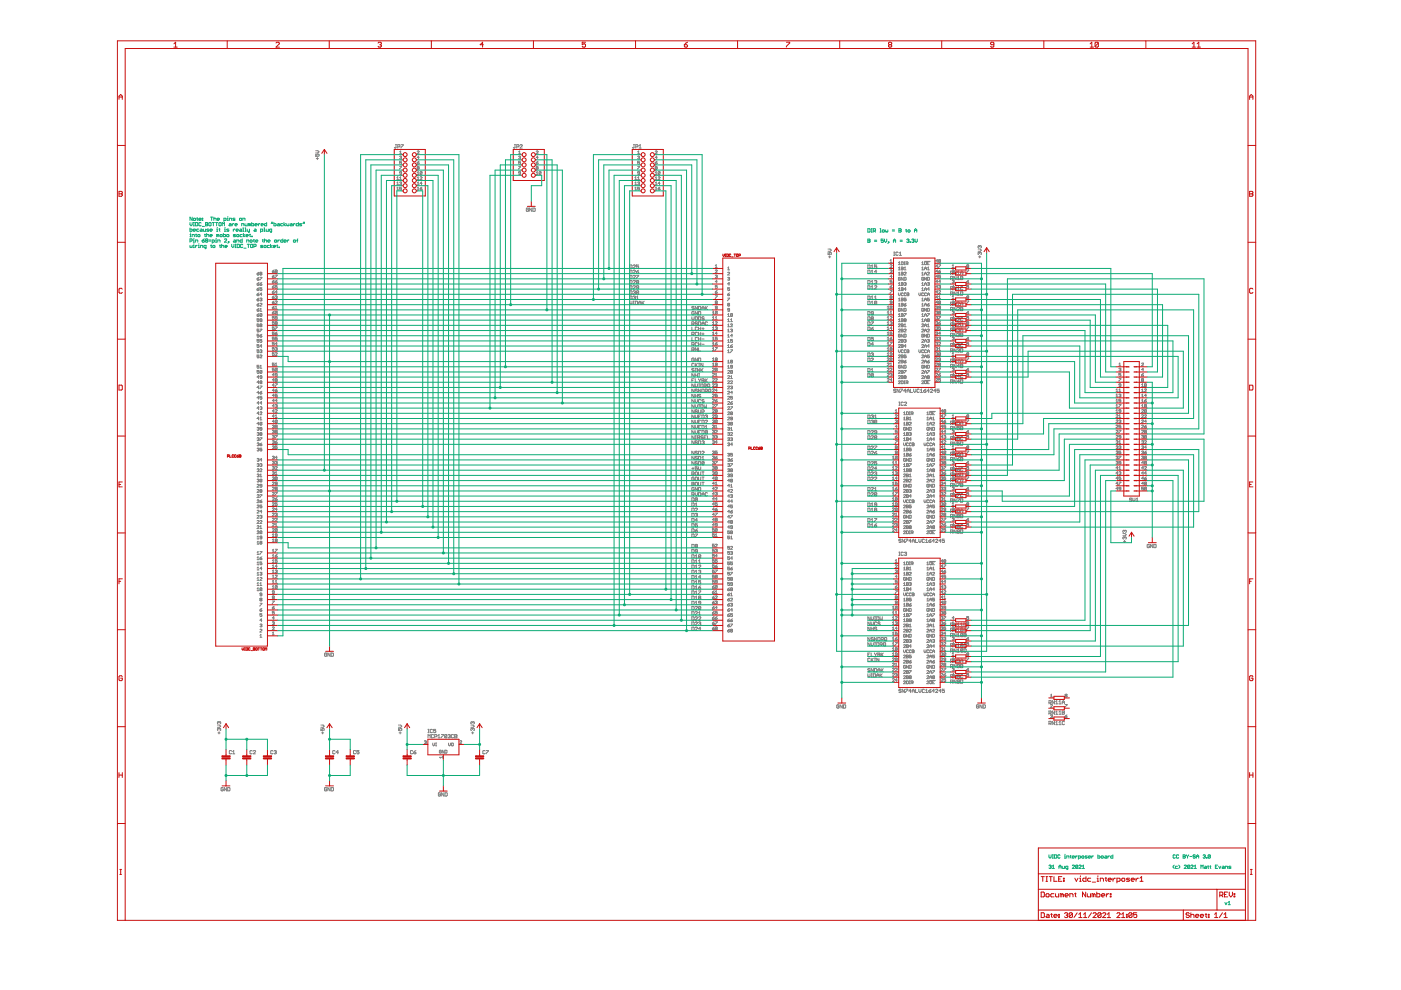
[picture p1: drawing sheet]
<svg xmlns="http://www.w3.org/2000/svg" width="297mm" height="210mm" viewBox="0 0 297 210" stroke-linecap="round" stroke-linejoin="round" font-family="sans-serif">
<g fill="none" stroke="#808080" stroke-width=".21">
<path d="M66.9 32.7v.4h.4l-.1-.2 .1-.2 .3 .1-.1 .3M66.9 32h.5l.2 .2-.2 .2h-.5M67.1 33.6h.4M67.3 33.4v.4M83.8 30.7h.3M84 30.7v.6l-.2 .1-.2-.1M84.1 38.8l.2-.2v.6M84.1 37.7l.2-.2v.6M84.1 39.9l.2-.2v.6M84.1 38.1h.4M84.1 39.2h.4M84.3 31.1h.4l.1-.3-.5-.1v.7"/>
<path d="M84.7 33.2l.3-.1v.3M84.7 35.3h.4l-.4 .6M84.7 32.2l.2-.2v.6M84.7 37.7l.2-.2v.6M84.7 32.6h.4M84.7 38.7l.3-.1v.3M84.7 38.1h.4M84.9 33.4h.1M84.9 38.9h.1M85 30.7h.5l-.5 .7M85 33.4v.3l-.3-.1M85 38.9v.3l-.3-.1"/>
<path d="M85.1 34.2h-.4v.3h.4l-.1 .3-.3-.1M85.1 36.7l-.4-.1 .1-.2 .3 .1v.4h-.4M85.1 39.7h-.4v.3h.4l-.1 .3-.3-.1M88.5 34.5h.3l.1 .2-.3 .1zM88.5 32.1h.4l-.4 .5h.4M88.5 37h.4M88.5 36.6l.2-.2v.6M88.5 37.7l.2-.2v.6M88.5 38.8l.2-.2v.6M88.5 39.9l.2-.2v.6M88.5 38.1h.4M88.5 39.2h.4"/>
<path d="M88.6 35.6v-.3l.3 .1-.1 .2M88.6 35.6v.3l.3-.1-.1-.2M88.6 35.6h.2M88.9 33.4h-.4l.3-.3v.6M88.9 34.2l-.4 .3M89.1 40h.3l.1 .2-.3 .1zM89.1 37.6h.4l-.4 .5h.4M89.5 39.7l-.4 .3M89.5 38.9h-.4l.3-.3v.6M89.5 36.5l-.1 .5-.3-.1M89.5 36.5l-.3-.1-.1 .5M89.5 36.5l-.4 .4"/>
<path d="M109.1 30.7h.2M109.2 30.7v.6l-.1 .1-.3-.1M109.6 31.1h.3l.1-.3-.4-.1v.7M110 33.2l.3-.1v.3M110 35.3h.4l-.4 .6M110 32.6h.4M110 32.2l.2-.2v.6M110.2 33.4h.1M110.3 30.8l.1-.1 .3 .1-.4 .6h.4M110.3 33.4v.3l-.3-.1M110.4 34.2h-.4v.3h.4l-.1 .3-.3-.1M110.4 36.7l-.4-.1 .1-.2 .3 .1v.4h-.4"/>
<path d="M113.7 34.5h.3l.1 .2-.3 .1zM113.7 32.1h.4l-.4 .5h.4M113.7 37h.4M113.7 36.6l.2-.2v.6M113.8 35.6v-.3l.3 .1-.1 .2M113.8 35.6v.3l.3-.1-.1-.2M113.8 35.6h.2M114.1 34.2l-.4 .3M114.1 33.4h-.4l.3-.3v.6M114.7 36.5l-.4 .4M114.7 36.5v.4h-.4M114.7 36.5l-.3-.1-.1 .5"/>
<path d="M134.3 30.7h.3M134.4 30.7v.6l-.1 .1-.2-.1M134.6 38.1h.4M134.6 39.2h.4M134.6 37.7l.2-.2v.6M134.6 38.8l.2-.2v.6M134.6 39.9l.2-.2v.6M134.8 31.1h.3l.2-.3-.5-.1v.7M135.2 33.2l.3-.1v.3M135.2 32.6h.4M135.2 35.3h.4l-.4 .6M135.2 38.1h.4"/>
<path d="M135.2 38.7l.3-.1v.3M135.2 32.2l.2-.2v.6M135.2 37.7l.2-.2v.6M135.4 33.4h.1M135.4 38.9h.1M135.5 31.4h.5M135.5 30.9l.2-.2v.7M135.5 33.4v.3l-.3-.1M135.5 38.9v.3l-.3-.1M135.6 34.2h-.4v.3l.3-.1 .1 .3h-.4M135.6 36.7l-.4-.1 .1-.2 .3 .1v.4h-.4M135.6 39.7h-.4v.3h.4l-.1 .3-.3-.1"/>
<path d="M138.9 32.1l.3-.1 .1 .2-.4 .4h.4M138.9 34.5h.3l.1 .2-.3 .1zM138.9 37h.4M138.9 38.1h.4M138.9 39.2h.4M138.9 36.6l.2-.2v.6M138.9 37.7l.2-.2v.6M138.9 38.8l.2-.2v.6M138.9 39.9l.2-.2v.6M139 35.6v-.3l.3 .1-.1 .2M139 35.6v.3l.3-.1-.1-.2M139 35.6h.2"/>
<path d="M139.3 34.2l-.4 .3M139.3 33.4h-.4l.3-.3v.6M139.5 37.6h.4l-.4 .5h.4M139.5 40h.3l.1 .2-.3 .1zM139.9 38.9h-.4l.3-.3v.6M139.9 36.5l-.1 .5-.3-.1M139.9 36.5l-.3-.1-.1 .5M139.9 36.5l-.4 .4M139.9 39.7l-.4 .3M54.5 58h.3l.1 .2-.3 .1zM54.5 59.1h.3l.1 .2-.3 .1zM54.9 59.9l-.4 .3"/>
<path d="M54.9 58.8l-.4 .3M54.9 57.7l-.4 .3M55.1 58.8h.4l-.4 .6M55.2 58v.3l.3-.1-.1-.2M55.2 58v-.3l.3 .1-.1 .2M55.2 58h.2M55.5 59.9l-.4 .3M57.7 57.5h.3l.1 .2-.3 .1zM57.7 58.6h.3l.1 .2-.3 .1zM57.7 59.7h.3l.1 .2-.3 .1zM58.1 57.2l-.4 .3M58.1 59.4l-.4 .3"/>
<path d="M58.1 58.3l-.4 .3M58.4 58.3h.4l-.4 .6M58.4 59.7h.3l.1 .2-.4 .1zM58.4 57.5v.3l.4-.1-.1-.2M58.4 57.5v-.3l.4 .1-.1 .2M58.4 57.5h.3M58.8 59.4l-.4 .3M84.1 40.3h.4M88.5 40.3h.4M112.1 44.2l-.1-.1-.4 .1v.5l.4 .1 .1-.3h-.3M112.8 44.1v.7l-.5-.7v.7M113 44.1l.5 .1-.2 .6h-.3z"/>
<path d="M133.5 58.4l.5 .1-.1 .6h-.4zM133.5 56.2l.5 .1-.1 .6h-.4zM133.5 57.3l.5 .1-.1 .6h-.4zM133.5 59.5l.5 .1-.1 .6h-.4zM134.2 58.5h.5l-.5 .6h.5M134.2 57.4l.1-.1 .4 .1-.5 .6h.5M134.2 56.3l.1-.1 .4 .1-.5 .6h.5M134.2 59.6h.5l-.5 .6h.5M134.6 40.3h.4M134.9 58.4h.5l-.5 .7M134.9 57.6h.4l.1 .3-.3 .1zM135.1 59.8l-.2 .1 .2 .3 .3-.2-.1-.2"/>
<path d="M135.1 59.8l-.2-.1 .2-.2 .3 .1-.1 .2M135.1 59.8h.2M135.4 56.2h-.5v.3l.3-.1 .2 .1-.1 .4-.4-.1M135.4 57.3l-.5 .3M138.9 40.3h.4M151.7 56.3l.1-.2v.6M151.7 56.7h.4M151.7 57.3h.4l-.4 .5h.4M151.7 58.4l.3-.1v.3M151.8 58.6h.2M152 58.6v.3l-.3-.1M152.1 59.7h-.4l.3-.3v.6"/>
<path d="M154.3 56.8l.2-.2v.6M154.3 57.2h.4M154.3 57.8h.4l-.4 .5h.4M154.3 58.9l.3-.1v.3M154.5 59.1h.1M154.6 59.1v.3l-.3-.1M175.6 53.5v.5h.3l-.1-.4 .3-.1 .2 .1-.2 .4M175.6 52.8h.4l.3 .2-.3 .3h-.4M175.7 54.5h.4M175.9 54.2v.5M184 59.5l.5 .1-.2 .6h-.3zM184 57.3l.5 .1-.2 .6h-.3z"/>
<path d="M184 56.2l.5 .1-.2 .6h-.3zM184.7 56.4l.2-.2v.7M184.7 59.7l.2-.2v.7M184.7 58h.5M184.7 57.5l.2-.2v.7M184.7 56.9h.5M185.4 59.6l.4-.1 .1 .1-.1 .2M185.7 59.8h.1M185.8 59.8l.1 .1-.1 .3-.4-.2M185.9 56.2h-.5v.3l.3-.1 .2 .1-.1 .4-.4-.1M185.9 57.6h-.5l.4-.3v.7M188.7 56.2h.4l-.4 .5h.4"/>
<path d="M188.7 57.3l.3-.1v.3M188.7 55.2l.2-.2v.6M188.7 55.6h.4M188.9 57.5h.1M189 57.5v.3l-.3-.1M189.1 59.4h-.4v.3h.4l-.1 .3-.3-.1M189.1 58.6h-.4l.3-.3v.6M189.5 54.1h.2M189.5 53.4h.2M189.6 53.4v.7M190.4 53.6h-.5v.4l.2 .1 .3-.1M190.5 57.2h.4"/>
<path d="M190.5 58.3h.4M190.5 55.7l.2-.2v.6M190.5 56.8l.2-.2v.6M190.5 57.9l.2-.2v.6M190.5 56.1h.4M190.7 53.7l.2-.3v.7M190.7 54.1h.4M190.9 58.9h-.4l.1 .5 .3-.1v-.2h-.2M191.1 56.6l.4 .1-.1 .5h-.3zM191.1 57.7l.4 .1-.1 .5h-.3zM191.1 59.9l.4 .1-.1 .5h-.3zM191.1 58h.3"/>
<path d="M191.1 55.5l.4 .1-.1 .5h-.3zM191.1 56.9h.3M191.5 58.8v.6l-.4-.6v.6M191.7 57.2h.4M191.7 57.8h.4l-.4 .5h.4M191.7 58.8l.4 .1-.1 .5h-.3zM191.7 56.1h.2M191.7 55.5h.2M191.7 56.8l.2-.2v.6M191.8 55.5v.6M192.1 55.9l.4-.1-.1-.3h-.3v.6M192.3 55.9l.2 .2"/>
<path d="M195.4 57.9l.2-.2v.6M195.4 57.2h.4M195.4 58.3h.4M195.4 55.7l.2-.2v.6M195.4 56.1h.4M195.4 56.8l.2-.2v.6M195.8 58.9h-.4l.1 .5 .3-.1v-.2h-.2M196 55.4h1.2M196 58h.4M196 55.6h.4l-.1 .5-.3-.1zM196 56.9h.4M196 57.2v-.4l.2-.2 .2 .2v.4"/>
<path d="M196 58.3v-.4l.2-.2 .2 .2v.4M196.4 58.8v.6l-.4-.6v.6M196.6 57.2h.4M196.6 57.8h.4l-.4 .5h.4M196.6 58.8l.4 .1-.1 .5h-.3zM196.6 56.8l.2-.2v.6M196.6 55.8h.2M197 55.5h-.4v.6h.4M198.8 58.6h-.4l.3-.3v.6M198.8 59.7h-.4l.3-.3v.6M198.8 57.5h-.4l.3-.3v.6M198.8 55.3h-.4l.3-.3v.6"/>
<path d="M198.8 56.4h-.4l.3-.3v.6M199 56.1h.4l-.4 .6M199 57.5h.3l.1 .2-.3 .1zM199.1 55.3v-.3l.3 .1-.1 .2M199.1 55.3v.3l.3-.1-.1-.2M199.1 55.3h.2M199.4 58.3h-.4v.3h.4l-.1 .3-.3-.1M199.4 59.7h-.4l.3-.3v.6M199.4 57.2l-.4 .3M201.5 58l.5-.2-.1-.3h-.4v.7M201.5 59.1l.5-.2-.1-.3h-.4v.7M201.8 58l.2 .2"/>
<path d="M201.8 59.1l.2 .2M201.9 56.7h.4M201.9 57.3h.4l-.4 .5h.4M201.9 59.5l.3-.1v.3M201.9 56.3l.2-.2v.6M202.1 59.7h.1M202.2 59.7v.3l-.3-.1M202.7 57.5v.7l-.5-.7v.7M202.7 58.6v.7l-.5-.7v.7M203 58.8l.2-.2v.7M203 57.7l.2-.2v.7M203 58.2h.4"/>
<path d="M203 59.3h.4M203.7 57.8h.4M203.7 58.9h.3M203.7 58.6l.4 .1-.1 .6h-.3zM203.7 58.2v-.5l.2-.2 .2 .2v.5M205 57.2h.4l-.4 .6M205 59.7h.3l.1 .2-.3 .1zM205.1 56.4v.3l.3-.1-.1-.2M205.1 56.4v-.3l.3 .1-.1 .2M205.1 56.4h.2M205.4 59.4l-.4 .3M207.4 52.8h.4l.3 .2-.3 .3h-.4"/>
<path d="M207.5 54.5h.4M207.7 53.6l-.1-.1-.2 .1 .1 .4M207.7 53.6l.1-.1 .3 .1-.2 .4M207.7 52.2v.1M207.7 53.6v.1M207.7 54.2v.5M207.7 52.2l-.1-.1-.2 .1 .1 .4M207.7 52.2l.1-.1 .3 .1-.2 .4M54.5 60.2h.3l.1 .2-.3 .1zM54.5 61.3h.3l.1 .2-.3 .1zM54.5 62.4h.3l.1 .2-.3 .1zM54.5 64.6h.3l.1 .2-.3 .1z"/>
<path d="M54.5 63.5h.3l.1 .2-.3 .1zM54.5 65.7h.3l.1 .2-.3 .1zM54.5 66.8h.3l.1 .2-.3 .1zM54.9 67.6h-.4v.3l.3-.1 .1 .3h-.4M54.9 68.7h-.4v.3l.3-.1 .1 .3h-.4M54.9 69.8h-.4v.3h.4l-.1 .3-.3-.1M54.9 70.9h-.4v.3h.4l-.1 .3-.3-.1M54.9 72h-.4v.3l.3-.1 .1 .3h-.4M54.9 73.1h-.4v.3l.3-.1 .1 .3h-.4M54.9 74.2h-.4v.3l.3-.1 .1 .3h-.4M54.9 77.4h-.4v.4l.3-.1 .1 .3h-.4M54.9 78.5h-.4v.4l.3-.1 .1 .3h-.4"/>
<path d="M54.9 75.3h-.4v.3h.4l-.1 .3-.3-.1M54.9 79.9h-.4l.3-.2v.6M54.9 66.5l-.4 .3M54.9 65.4l-.4 .3M54.9 64.3l-.4 .3M54.9 63.2l-.4 .3M54.9 62.1l-.4 .3M54.9 61l-.4 .3M55.1 60.2h.3l.1 .2-.3 .1zM55.1 63.3l.3-.1v.3M55.1 64.4h.4l-.4 .5h.4M55.1 66h.4"/>
<path d="M55.1 69.8h.4l-.4 .6M55.1 71.2h.3l.1 .2-.3 .1zM55.1 74.3l.3-.1v.3M55.1 78.1h.4M55.1 65.6l.2-.2v.6M55.1 77.7l.2-.3v.7M55.1 75.4h.4l-.4 .5h.4M55.2 69v.3l.3-.1-.1-.2M55.2 69v-.3l.3 .1-.1 .2M55.2 69h.2M55.3 74.5h.1M55.3 63.5h.1"/>
<path d="M55.4 63.5v.3l-.3-.1M55.4 74.5v.3l-.3-.1M55.5 61h-.4v.3h.4l-.1 .3-.3-.1M55.5 62.4h-.4l.3-.3v.6M55.5 66.6v.4h-.4M55.5 66.6l-.3-.1-.1 .5M55.5 67.9l-.4-.1 .1-.2 .3 .1v.4h-.4M55.5 72h-.4v.3h.4l-.1 .3-.3-.1M55.5 73.4h-.4l.3-.3v.6M55.5 78.7v.4h-.4M55.5 78.7l-.3-.2-.1 .6M55.5 79.9h-.4l.1-.2 .3 .1v.4h-.4"/>
<path d="M55.5 78.7l-.4 .4M55.5 70.9l-.4 .3M55.5 66.6l-.4 .4M57.7 60.8h.3l.1 .2-.3 .1zM57.7 61.9h.3l.1 .2-.3 .1zM57.7 64.1h.3l.1 .2-.3 .1zM57.7 65.2h.3l.1 .2-.3 .1zM57.7 66.3h.3l.1 .2-.3 .1zM57.7 63h.3l.1 .2-.3 .1zM58.1 67.1h-.4v.3l.3-.1 .1 .3h-.4M58.1 68.2h-.4v.3h.4l-.1 .3-.3-.1M58.1 69.3h-.4v.3h.4l-.1 .3-.3-.1"/>
<path d="M58.1 70.4h-.4v.3h.4l-.1 .3-.3-.1M58.1 71.5h-.4v.3h.4l-.1 .3-.3-.1M58.1 72.6h-.4v.3l.3-.1 .1 .3h-.4M58.1 73.7h-.4v.3h.4l-.1 .3-.3-.1M58.1 74.8h-.4v.3h.4l-.1 .3-.3-.1M58.1 77h-.4v.3h.4l-.1 .3-.3-.1M58.1 78.1h-.4v.3l.3-.1 .1 .3h-.4M58.1 79.5h-.4l.3-.3v.6M58.1 66l-.4 .3M58.1 62.7l-.4 .3M58.1 64.9l-.4 .3M58.1 63.8l-.4 .3"/>
<path d="M58.1 61.6l-.4 .3M58.1 60.5l-.4 .3M58.4 62.8l.3-.1v.3M58.4 63.9h.4l-.4 .5h.4M58.4 65.5h.4M58.4 69.3h.4l-.4 .6M58.4 70.7h.3l.1 .2-.4 .1zM58.4 73.8l.3-.1v.3M58.4 74.9h.4l-.4 .5h.4M58.4 77.6h.4M58.4 65.1l.1-.2v.6M58.4 77.2l.1-.2v.6"/>
<path d="M58.4 68.5v-.3l.4 .1-.1 .2M58.4 68.5v.3l.4-.1-.1-.2M58.4 68.5h.3M58.5 74h.2M58.5 63h.2M58.7 74v.3l-.3-.1M58.7 63v.3l-.3-.1M58.8 60.5h-.4v.3h.4l-.1 .3-.3-.1M58.8 61.9h-.4l.3-.3v.6M58.8 66.1l-.4-.1v.5M58.8 67.4h-.4v-.3l.4 .1v.4h-.4M58.8 66.1v.4h-.4"/>
<path d="M58.8 71.5h-.4v.3h.4l-.1 .3-.3-.1M58.8 72.9h-.4l.3-.3v.6M58.8 78.2l-.4-.1v.5M58.8 79.5h-.4v-.3l.4 .1v.4h-.4M58.8 78.2v.4h-.4M58.8 78.2l-.4 .4M58.8 70.4l-.4 .3M58.8 66.1l-.4 .4M133.5 61.7l.5 .1-.1 .6h-.4zM133.5 60.6l.5 .1-.1 .6h-.4zM133.5 62.8l.5 .1-.1 .6h-.4zM133.5 63.9v.4l.3 .3 .2-.3v-.4"/>
<path d="M134.2 60.7h.5l-.5 .6h.5M134.2 64.6h.3M134.2 62.9l.4-.1v.3M134.2 63.9h.3M134.2 61.8l.4-.1v.3M134.3 63.9v.7M134.5 63.1h.1M134.5 62h.1M134.6 62v.4l-.4-.1M134.6 63.1v.4l-.4-.1M134.7 63.9l.5 .1-.1 .6h-.4zM134.9 63.5h.5"/>
<path d="M134.9 63l.3-.2v.7M135.4 61.8l-.1 .6-.4-.1M135.4 60.9l-.5-.1 .2-.2 .3 .1v.5l-.1 .1-.4-.1M135.4 61.8l-.1-.1-.4 .1v.5M135.4 61.8l-.5 .5M135.4 64.6v-.5l.3-.2 .2 .2v.5M135.4 64.2h.5M136.1 63.9v.7M136.2 64.2l.4 .4M136.6 63.9l-.5 .4M146.7 68.7h.3l.2-.3-.5-.2v.8M146.7 70.9h.3l.2-.3-.5-.2v.7"/>
<path d="M146.7 73.1h.3l.2-.4-.5-.1v.7M146.7 69.3v.7h.5M146.7 67.2v.4l.2 .3 .3-.3v-.4M146.7 71.5v.7h.5M146.7 74.2h.3l.2-.3-.5-.2v.7M146.9 70.9l.3 .2M146.9 73.1l.3 .2M146.9 74.2l.3 .2M146.9 68.7l.3 .3M147.2 76.1l-.2-.2-.3 .2 .1 .5 .4-.1v-.2h-.3M147.2 65.1h-.5l.1 .2 .4 .1-.2 .3-.3-.1M147.2 77.2l-.2-.2-.3 .2v.4h.5"/>
<path d="M147.2 78.2h-.5l.1 .3 .4 .1-.2 .2-.3-.1M147.2 66.2h-.5l.1 .6 .4-.2v-.2h-.3M147.2 79.2v.7l-.5-.7v.7M147.4 67.2l.5 .1-.2 .6h-.3zM147.4 77v.7M147.4 79.2v.7M147.4 78.8h.2M147.4 78.1h.2M147.4 79.6h.5M147.5 78.1v.7M147.5 77.4l.4 .3M147.9 68.4l-.4-.2-.1 .3 .3 .1 .2 .2-.2 .2-.3-.2"/>
<path d="M147.9 71.6h-.5v.5h.5M147.9 72.7h-.5l.1 .6 .4-.1M147.9 69.5l-.2-.2-.3 .2v.4h.5M147.9 70.6l-.2-.2-.3 .2v.4h.5M147.9 65v.7l-.5-.7v.7M147.9 66.1v.7l-.5-.7v.7M147.9 73.7v.7l-.5-.7v.7M147.9 75.9v.7l-.5-.7v.7M147.9 79.2v.7M147.9 77l-.5 .5M148.1 68.2l.5 .2-.1 .6h-.4zM148.1 66.1l.5 .1-.1 .6h-.4z"/>
<path d="M148.1 75.9l.5 .2-.1 .5h-.4zM148.1 79.9h.2M148.1 67.2l.5 .1-.1 .6h-.4zM148.1 73.7v.7h.5M148.1 77.7h.2M148.1 65l.5 .1-.1 .6h-.4zM148.1 69.3v.7M148.1 70.4v.7M148.1 71.5v.7M148.1 72.6v.7M148.1 69.7h.5M148.1 73h.5"/>
<path d="M148.1 79.2h.2M148.1 77h.2M148.1 71.9h.5M148.1 70.8h.5M148.2 77v.7M148.2 79.2v.7M148.3 78.1v.7l-.4-.7v.7M148.6 69.3v.7M148.6 70.4v.7M148.6 71.5v.7M148.6 72.6v.7M148.6 78.1v.7"/>
<path d="M148.7 78.5l.4 .3M148.8 65.7v-.5l.3-.2 .2 .2v.5M148.8 69v-.5l.3-.3 .2 .3v.5M148.8 69.7h.5M148.8 73h.5M148.8 71.9h.5M148.8 70.8h.5M148.8 68.6h.5M148.8 65.3h.5M149.1 77v.7l-.5-.7v.7M149.1 69.5v.4M149.1 70.6v.4"/>
<path d="M149.1 78.1l-.5 .5M149.3 67.3h-.5l.1 .2 .4 .1-.1 .3-.4-.2M149.5 65v.7M149.6 65.3l.4 .4M150 68.4l-.1-.2-.4 .2 .1 .6 .4-.2M150 65l-.5 .4M151 68.4l.3-.2v.6M151 66.2l.3-.2v.6M151 67.3l.3-.2v.6M151 69.5l.3-.2v.6M151 70.6l.3-.2v.6M151 71.7l.3-.2v.6"/>
<path d="M151 72.8l.3-.2v.6M151 73.9l.3-.2v.6M151 76.1l.3-.2v.6M151 77.2l.3-.2v.6M151 66.6h.4M151 67.7h.4M151 68.8h.4M151 69.9h.4M151 71h.4M151 72.1h.4M151 73.2h.4M151 74.3h.4"/>
<path d="M151 76.5h.4M151 78.2h.4l-.4 .5h.4M151 77.6h.4M151 79.3h.4l-.4 .5h.4M151.7 67.3l.1-.2v.6M151.7 79.4l.1-.2v.6M151.7 61.9h.3l.1 .2-.3 .1zM151.7 62.7h.4l-.4 .6M151.7 68.3h.4l-.4 .5h.4M151.7 69.4l.3-.1v.3M151.7 72.9h.3l.1 .2-.3 .1zM151.7 73.7h.4l-.4 .6"/>
<path d="M151.7 67.7h.4M151.7 79.8h.4M151.8 76.2v-.3l.3 .1-.1 .2M151.8 64.1v-.3l.3 .1-.1 .2M151.8 64.1v.3l.3-.1-.1-.2M151.8 76.2v.3l.3-.1-.1-.2M151.8 64.1h.2M151.8 76.2h.2M151.8 69.6h.2M152 69.6v.3l-.3-.1M152.1 60.5h-.4v.3l.3-.1 .1 .3h-.4M152.1 65.2l-.4-.1 .1-.2 .3 .1v.4h-.4"/>
<path d="M152.1 66.1v.4h-.4M152.1 71.5h-.4v.3h.4l-.1 .3-.3-.1M152.1 77.3l-.4-.1 .1-.2 .3 .1v.4h-.4M152.1 78.2v.4h-.4M152.1 70.7h-.4l.3-.3v.6M152.1 66.1l-.3-.1-.1 .5M152.1 78.2l-.3-.1-.1 .5M152.1 61.6l-.4 .3M152.1 66.1l-.4 .4M152.1 72.6l-.4 .3M152.1 78.2l-.4 .4M154.3 66.7l.2-.2v.6"/>
<path d="M154.3 67.8l.2-.2v.6M154.3 68.9l.2-.2v.6M154.3 70l.2-.2v.6M154.3 71.1l.2-.2v.6M154.3 72.2l.2-.2v.6M154.3 73.3l.2-.2v.6M154.3 74.4l.2-.2v.6M154.3 76.6l.2-.2v.6M154.3 77.7l.2-.3v.7M154.3 62.4h.3l.1 .2-.3 .1zM154.3 63.2h.4l-.4 .6M154.3 78.7h.4l-.4 .5h.4"/>
<path d="M154.3 79.8h.4l-.4 .5h.4M154.3 67.1h.4M154.3 68.2h.4M154.3 69.3h.4M154.3 70.4h.4M154.3 71.5h.4M154.3 72.6h.4M154.3 73.7h.4M154.3 74.8h.4M154.3 77h.4M154.3 78.1h.4M154.4 64.6v-.3l.3 .1-.1 .2"/>
<path d="M154.4 64.6v.3l.3-.1-.1-.2M154.4 64.6h.2M154.7 61h-.4v.3h.4l-.1 .3-.3-.1M154.7 65.7l-.4-.1 .1-.2 .3 .1v.4h-.4M154.7 60.2h-.4l.3-.3v.6M154.7 62.1l-.4 .3M154.9 73.4h.3l.1 .2-.3 .1zM154.9 74.2h.4l-.4 .6M154.9 68.8h.4l-.4 .5h.4M154.9 69.9l.3-.1v.3M154.9 68.2h.4M154.9 67.8l.2-.2v.6"/>
<path d="M154.9 79.9l.2-.2v.6M155 76.7v-.3l.3 .1-.1 .2M155 76.7v.3l.3-.1-.1-.2M155 76.7h.2M155.1 70.1h.1M155.2 70.1v.3l-.3-.1M155.3 66.6l-.3-.1-.1 .5M155.3 66.6v.4h-.4M155.3 72h-.4v.3h.4l-.1 .3-.3-.1M155.3 77.8h-.3v-.4l.3 .2v.4h-.4M155.3 78.7l-.3-.2-.1 .6M155.3 78.7v.4h-.4"/>
<path d="M155.3 66.6l-.4 .4M155.3 71.2h-.4l.3-.3v.6M155.3 73.1l-.4 .3M155.3 78.7l-.4 .4M184 68.2l.5 .2-.2 .6h-.3zM184 72.6l.5 .1-.2 .6h-.3zM184 75.9l.5 .2-.2 .5h-.3zM184 79.2l.5 .1-.2 .6h-.3zM184 66.1l.5 .1-.2 .6h-.3zM184 60.6l.5 .1-.2 .6h-.3zM184 63.9l.5 .1-.2 .6h-.3zM184 69.3l.5 .2-.2 .5h-.3z"/>
<path d="M184 62.8l.5 .1-.2 .6h-.3zM184 67.2l.5 .1-.2 .6h-.3zM184 78.1l.5 .1-.2 .6h-.3zM184 71.5l.5 .1-.2 .6h-.3zM184 74.8l.5 .2-.2 .5h-.3zM184.7 64.1l.2-.2v.7M184.7 68.2h.5l-.5 .8M184.7 76.1l.1-.2 .4 .2-.5 .5h.5M184.7 69.7h.4l.1 .2-.4 .1zM184.7 75l.4-.2v.4M184.7 61.3h.5M184.7 78.4l.2-.3v.7"/>
<path d="M184.7 64.6h.5M184.7 60.8l.2-.2v.7M184.7 63l.2-.2v.7M184.7 60.2h.5M184.7 63.5h.5M184.7 78.8h.5M184.8 67.5l-.1 .1 .1 .3 .4-.2-.1-.2M184.8 67.5l-.1-.1 .1-.2 .4 .1-.1 .2M184.8 67.5h.3M184.9 75.2h.2M185.1 75.2v.3l-.4-.1M185.2 69.3l-.5 .4"/>
<path d="M185.2 79.3l-.1 .6-.4-.1M185.2 66.4l-.5-.1 .1-.2 .4 .1v.4l-.1 .2-.4-.2M185.2 79.3l-.5 .5M185.2 71.5h-.5v.4h.5l-.1 .3-.4-.1M185.2 79.3h-.5v.5M185.2 73h-.5l.4-.4v.7M185.4 60.7h.5l-.5 .6h.5M185.4 63l.3-.2v.7M185.4 63.5h.5M185.9 64l-.4-.1-.1 .6M185.9 64v.5h-.5M185.9 64l-.5 .5"/>
<path d="M188.1 73.9l.2-.2v.6M188.1 65.5h.4M188.1 66.6h.4M188.1 67.7h.4M188.1 68.8h.4M188.1 69.9h.4M188.1 71h.4M188.1 72.1h.4M188.1 73.2h.4M188.1 74.3h.4M188.1 77.1h.4l-.4 .5h.4M188.1 76h.4l-.4 .5h.4"/>
<path d="M188.1 78.2h.4l-.4 .5h.4M188.1 79.3h.4l-.4 .5h.4M188.1 72.8l.2-.2v.6M188.1 75.4h.4M188.1 65.1l.2-.2v.6M188.1 66.2l.2-.2v.6M188.1 67.3l.2-.2v.6M188.1 68.4l.2-.2v.6M188.1 69.5l.2-.2v.6M188.1 70.6l.2-.2v.6M188.1 71.7l.2-.2v.6M188.1 75l.2-.2v.6"/>
<path d="M188.7 71.8h.3l.1 .2-.3 .1zM188.7 61.6h.4l-.4 .6M188.7 60.8h.3l.1 .2-.3 .1zM188.7 67.2h.4l-.4 .5h.4M188.7 66.6h.4M188.7 68.3l.3-.1v.3M188.7 72.6h.4l-.4 .6M188.7 78.2h.4l-.4 .5h.4M188.7 77.6h.4M188.7 79.3l.3-.1v.3M188.7 77.2l.2-.2v.6M188.7 66.2l.2-.2v.6"/>
<path d="M188.8 63v-.3l.3 .1-.1 .2M188.8 74v-.3l.3 .1-.1 .2M188.8 74v.3l.3-.1-.1-.2M188.8 74h.2M188.8 63v.3l.3-.1-.1-.2M188.8 63h.2M188.9 79.5h.1M188.9 68.5h.1M189 68.5v.3l-.3-.1M189 79.5v.3l-.3-.1M189.1 64.1h-.3v-.3l.3 .1v.4h-.4M189.1 65v.4h-.4"/>
<path d="M189.1 65l-.3-.1-.1 .5M189.1 70.4h-.4v.3h.4l-.1 .3-.3-.1M189.1 69.6h-.4l.3-.3v.6M189.1 75.1h-.3v-.3l.3 .1v.4h-.4M189.1 76v.4h-.4M189.1 76l-.3-.1-.1 .5M189.1 76l-.4 .4M189.1 60.5l-.4 .3M189.1 65l-.4 .4M189.1 71.5l-.4 .3M190.5 60.1l.2-.2v.6M190.5 61.6h.4"/>
<path d="M190.5 60.5h.4M190.5 64.9h.4M190.5 63.8h.4M190.5 67.1h.4M190.5 68.2h.4M190.5 68.8l.3-.1 .1 .2-.4 .4h.4M190.5 69.9h.4l-.4 .5h.4M190.5 72.1h.4l-.4 .5h.4M190.5 73.2h.4l-.4 .5h.4M190.5 76.5h.4l-.4 .5h.4M190.5 78.7h.4l-.4 .5h.4M190.5 79.8h.4l-.4 .5h.4"/>
<path d="M190.5 61.2l.2-.2v.6M190.5 75.4l.3-.1 .1 .2-.4 .4h.4M190.5 63.4l.2-.2v.6M190.5 64.5l.2-.2v.6M190.5 66.7l.2-.2v.6M190.5 67.8l.2-.2v.6M190.5 62.1v.4l.2 .2 .2-.2v-.4M190.5 74.2v.4l.2 .2 .2-.2v-.4M190.9 65.5h-.4l.1 .5 .3-.1v-.2h-.2M190.9 71h-.4l.1 .5 .3-.1v-.2h-.2M190.9 77.6h-.4l.1 .5 .3-.1v-.2h-.2M191.1 60.2h.3"/>
<path d="M191.1 61l.4 .1-.1 .5h-.3zM191.1 63.2l.4 .1-.1 .5h-.3zM191.1 64.3l.4 .1-.1 .5h-.3zM191.1 64.6h.3M191.1 66.5l.4 .1-.1 .5h-.3zM191.1 67.6l.4 .1-.1 .5h-.3zM191.1 68.7l.4 .1-.1 .5h-.3zM191.1 69.8l.4 .1-.1 .5h-.3zM191.1 70.1h.3M191.1 72l.4 .1-.1 .5h-.3zM191.1 73.1l.4 .1-.1 .5h-.3zM191.1 73.4h.3"/>
<path d="M191.1 76.4l.4 .1-.1 .5h-.3zM191.1 76.7h.3M191.1 78.5l.4 .2-.1 .5h-.3zM191.1 79.7l.4 .1-.1 .5h-.3zM191.1 79.9h.3M191.1 75.3l.4 .1-.1 .5h-.3zM191.1 69h.3M191.1 67.9h.3M191.1 66.8h.3M191.1 63.5h.3M191.1 61.3h.3M191.1 72.3h.3"/>
<path d="M191.1 75.6h.3M191.1 78.9h.3M191.5 62.2h-.4v.4h.4M191.5 74.3h-.4v.4h.4M191.5 65.4v.6l-.4-.6v.6M191.5 70.9v.6l-.4-.6v.6M191.5 77.4v.7l-.4-.7v.7M191.7 70.9l.4 .1-.1 .5h-.3zM191.7 64.6h.3l.1 .2-.3 .1zM191.7 65.4l.4 .1-.1 .5h-.3zM191.7 66.5h.4l-.4 .6M191.7 69.3h.4"/>
<path d="M191.7 69.9h.4l-.4 .5h.4M191.7 72.1l.3-.1v.3M191.7 76.7h.3l.1 .2-.3 .1zM191.7 77.4l.4 .2-.1 .5h-.3zM191.7 78.5h.4l-.4 .7M191.7 60l.3-.1v.3M191.7 68.9l.2-.2v.6M191.8 67.9v.3l.3-.1-.1-.2M191.8 79.9v.4l.3-.1-.1-.3M191.8 79.9v-.2l.3 .1-.1 .1M191.8 79.9h.2M191.8 67.9v-.3l.3 .1-.1 .2"/>
<path d="M191.8 67.9h.2M191.9 60.2h.1M191.9 72.3h.1M192 60.2v.3l-.3-.1M192 72.3v.3l-.3-.1M192.1 61.3h-.4l.3-.3v.6M192.1 73.4h-.4l.3-.3v.6M192.1 62.2h-.4v.4h.4M192.1 63.2h-.4v.3h.4l-.1 .3-.3-.1M192.1 74.3h-.4l.1 .5 .3-.1M192.1 75.3h-.4v.3h.4l-.1 .3-.3-.1M192.1 64.3l-.4 .3"/>
<path d="M192.1 76.4l-.4 .3M192.3 62.1l.4 .1-.1 .5h-.3zM192.3 74.2l.4 .1-.1 .5h-.3zM192.3 62.4h.3M192.3 74.5h.3M194.8 62.1v.4l.2 .2 .2-.2v-.4M194.8 74.2v.4l.2 .2 .2-.2v-.4M195.4 68.8h.4l-.4 .5h.4M195.4 69.9h.4l-.4 .5h.4M195.4 72.1h.4l-.4 .5h.4M195.4 73.2h.4l-.4 .5h.4M195.4 75.4h.4l-.4 .5h.4"/>
<path d="M195.4 76.5h.4l-.4 .5h.4M195.4 78.7h.4l-.4 .5h.4M195.4 79.8h.4l-.4 .5h.4M195.4 64.5l.2-.2v.6M195.4 61.6h.4M195.4 60.5h.4M195.4 64.9h.4M195.4 63.8h.4M195.4 67.1h.4M195.4 68.2h.4M195.4 67.8l.2-.2v.6M195.4 60.1l.2-.2v.6"/>
<path d="M195.4 61.2l.2-.2v.6M195.4 63.4l.2-.2v.6M195.4 66.7l.2-.2v.6M195.8 65.5h-.4l.1 .5 .3-.1v-.2h-.2M195.8 71h-.4l.1 .5 .3-.1v-.2h-.2M195.8 77.6h-.4l.1 .5 .3-.1v-.2h-.2M195.8 62.2h-.4l.1 .5 .3-.1M195.8 74.3h-.4l.1 .5 .3-.1M196 60.2h.4M196 64.6h.4M196 70.1h.4M196 73.4h.4"/>
<path d="M196 76.7h.4M196 60.5v-.4l.2-.2 .2 .2v.4M196 67.1v-.4l.2-.2 .2 .2v.4M196 68.2v-.4l.2-.2 .2 .2v.4M196 72.6v-.4l.2-.2 .2 .2v.4M196 79.2v-.4l.2-.3 .2 .3v.4M196 79.9h.4M196 69h.4M196 67.9h.4M196 66.8h.4M196 63.5h.4M196 61.3h.4"/>
<path d="M196 75.9v-.4l.2-.2 .2 .2v.4M196 72.3h.4M196 75.6h.4M196 78.9h.4M196 73.7v-.4l.2-.2 .2 .2v.4M196 61.6v-.4l.2-.2 .2 .2v.4M196 63.8v-.4l.2-.2 .2 .2v.4M196 64.9v-.4l.2-.2 .2 .2v.4M196 69.3v-.4l.2-.2 .2 .2v.4M196 70.4v-.4l.2-.2 .2 .2v.4M196 77v-.4l.2-.2 .2 .2v.4M196.4 62.2h-.4v.4h.4"/>
<path d="M196.4 74.3h-.4v.4h.4M196.4 65.4v.6l-.4-.6v.6M196.4 70.9v.6l-.4-.6v.6M196.4 77.4v.7l-.4-.7v.7M196.6 62.4h.4M196.6 64.6h.3l.1 .2-.3 .1zM196.6 65.4l.4 .1-.1 .5h-.3zM196.6 66.5h.4l-.4 .6M196.6 69.3h.4M196.6 69.9h.4l-.4 .5h.4M196.6 70.9l.4 .1-.1 .5h-.3zM196.6 72.1l.3-.1v.3"/>
<path d="M196.6 76.7h.3l.1 .2-.3 .1zM196.6 77.4l.4 .2-.1 .5h-.3zM196.6 78.5h.4l-.4 .7M196.6 60l.3-.1v.3M196.6 74.8v-.4l.2-.2 .2 .2v.4M196.6 74.5h.4M196.6 62.7v-.4l.2-.2 .2 .2v.4M196.6 68.9l.2-.2v.6M196.7 79.9v.4l.3-.1-.1-.3M196.7 67.9v.3l.3-.1-.1-.2M196.7 79.9v-.2l.3 .1-.1 .1M196.7 79.9h.2"/>
<path d="M196.7 67.9v-.3l.3 .1-.1 .2M196.7 67.9h.2M196.8 60.2h.1M196.8 72.3h.1M196.9 60.2v.3l-.3-.1M196.9 72.3v.3l-.3-.1M197 61.3h-.4l.3-.3v.6M197 73.4h-.4l.3-.3v.6M197 63.2h-.4v.3h.4l-.1 .3-.3-.1M197 75.3h-.4v.3h.4l-.1 .3-.3-.1M197 76.4l-.4 .3M197 64.3l-.4 .3"/>
<path d="M198.4 65l.3-.1v.3M198.4 66.1l.3-.1v.3M198.4 67.2l.3-.1v.3M198.4 68.3l.3-.1v.3M198.4 69.4l.3-.1v.3M198.4 70.5l.3-.1v.3M198.4 71.6l.3-.1v.3M198.4 72.7l.3-.1v.3M198.4 73.8l.3-.1v.3M198.4 74.9l.3-.1v.3M198.4 76l.3-.1 .1 .2-.4 .4h.4M198.4 77.1h.4l-.4 .5h.4"/>
<path d="M198.4 78.2h.4l-.4 .5h.4M198.4 79.3h.4l-.4 .5h.4M198.6 65.2h.1M198.6 69.6h.1M198.6 70.7h.1M198.6 72.9h.1M198.6 74h.1M198.6 68.5h.1M198.6 67.4h.1M198.6 66.3h.1M198.6 71.8h.1M198.6 75.1h.1"/>
<path d="M198.7 65.2v.3l-.3-.1M198.7 66.3v.3l-.3-.1M198.7 67.4v.3l-.3-.1M198.7 68.5v.3l-.3-.1M198.7 69.6v.3l-.3-.1M198.7 70.7v.3l-.3-.1M198.7 71.8v.3l-.3-.1M198.7 72.9v.3l-.3-.1M198.7 74v.3l-.3-.1M198.7 75.1v.3l-.3-.1M198.8 61.9h-.4l.3-.3v.6M198.8 64.1h-.4l.3-.3v.6"/>
<path d="M198.8 60.8h-.4l.3-.3v.6M198.8 63h-.4l.3-.3v.6M199 60.6l.3-.1v.3M199 61.7h.4l-.4 .5h.4M199 67.1h.4l-.4 .6M199 68.5h.3l.1 .2-.3 .1zM199 71.6l.3-.1v.3M199 72.7h.4l-.4 .5h.4M199 78.1h.4l-.4 .6M199 79.5h.3l.1 .2-.3 .1zM199 74.3h.4M199 63.3h.4"/>
<path d="M199 73.9l.2-.2v.6M199 62.9l.2-.2v.6M199.1 66.3v-.3l.3 .1-.1 .2M199.1 66.3v.3l.3-.1-.1-.2M199.1 77.3v-.3l.3 .1-.1 .2M199.1 77.3v.3l.3-.1-.1-.2M199.1 77.3h.2M199.1 66.3h.2M199.2 60.8h.1M199.2 71.8h.1M199.3 60.8v.3l-.3-.1M199.3 71.8v.3l-.3-.1"/>
<path d="M199.4 63.9v.4h-.4M199.4 65.2l-.4-.1 .1-.2 .3 .1v.4h-.4M199.4 69.3h-.4v.3h.4l-.1 .3-.3-.1M199.4 74.9l-.1 .5-.3-.1M199.4 76.2l-.4-.1 .1-.2 .3 .1v.4h-.4M199.4 63.9h-.4v.4M199.4 70.7h-.4l.3-.3v.6M199.4 74.9h-.4v.4M199.4 79.2l-.4 .3M199.4 74.9l-.4 .4M199.4 68.2l-.4 .3M199.4 63.9l-.4 .4"/>
<path d="M201.5 62.4l.5-.2-.1-.3h-.4v.7M201.5 65.6l.5-.1-.1-.3h-.4v.7M201.5 70l.5-.1-.1-.3h-.4v.7M201.5 76.6l.5-.1-.1-.3h-.4v.7M201.5 79.9l.5-.1-.1-.4h-.4v.7M201.5 68.9l.5-.1-.1-.3h-.4v.7M201.5 61.3l.5-.1-.1-.4h-.4v.7M201.5 64.6l.5-.2-.1-.3h-.4v.7M201.5 71.1l.5-.1-.1-.3h-.4v.7M201.5 74.4l.5-.1-.1-.3h-.4v.7M201.5 77.7l.5-.1-.1-.4h-.4v.8M201.8 68.9l.2 .3"/>
<path d="M201.8 65.6l.2 .3M201.8 61.3l.2 .2M201.8 62.4l.2 .2M201.8 64.6l.2 .2M201.8 67.8l.2 .3M201.8 70l.2 .3M201.8 71.1l.2 .3M201.8 73.3l.2 .3M201.8 74.4l.2 .3M201.8 76.6l.2 .3M201.8 77.7l.2 .3M201.8 79.9l.2 .2"/>
<path d="M201.9 63.9h.4l-.4 .5h.4M201.9 66.1l.3-.1v.3M201.9 69.4h.4l-.4 .5h.4M201.9 68.8h.4M201.9 71.6l.3-.1v.3M201.9 76h.4l-.4 .5h.4M201.9 78.2l.3-.1v.3M201.9 75.4h.4M201.9 63.3h.4M201.9 62.9l.2-.2v.6M201.9 68.4l.2-.2v.6M201.9 75l.2-.2v.6"/>
<path d="M202.1 66.3h.1M202.1 71.8h.1M202.1 78.4h.1M202.2 66.3v.3l-.3-.1M202.2 71.8v.3l-.3-.1M202.2 78.4v.3l-.3-.1M202.2 67.7v-.6l-.3 .3 .1 .3-.5 .1M202.2 73.2v-.6l-.3 .3 .1 .3-.5 .1M202.2 67.4v.7M202.2 72.9v.7M202.2 67.4l.5 .7v-.7M202.2 72.9l.5 .7v-.7"/>
<path d="M202.3 72.9h-.8v.7M202.3 79.5h-.4l.3-.3v.6M202.3 67.4h-.8v.7M202.3 60.8h-.4l.3-.3v.6M202.7 60.8v.7l-.5-.7v.7M202.7 61.9v.7l-.5-.7v.7M202.7 64.1v.7l-.5-.7v.7M202.7 65.2v.7l-.5-.7v.7M202.7 68.5v.7l-.5-.7v.7M202.7 69.6v.7l-.5-.7v.7M202.7 70.7v.7l-.5-.7v.7M202.7 74v.7l-.5-.7v.7"/>
<path d="M202.7 76.2v.7l-.5-.7v.7M202.7 77.2v.8l-.5-.8v.8M202.7 79.4v.7l-.5-.7v.7M203 65.3l.1-.1 .3 .1-.4 .6h.4M203 69.7l.3-.1 .1 .1-.1 .2M203 73l.3-.1 .1 .1-.1 .2M203 61l.2-.2v.7M203 62.1l.2-.2v.7M203 67.5h.4l-.4 .6h.4M203 68.6h.4l-.4 .6h.4M203 70.8l.3-.1 .1 .1-.1 .2M203 61.5h.4"/>
<path d="M203 62.6h.4M203 64.2l.1-.1 .3 .1-.4 .6h.4M203 74.1l.3-.1 .1 .1-.1 .2M203.2 69.9h.1M203.2 73.2h.1M203.2 74.3h.1M203.2 71h.1M203.3 69.9l.1 .1-.1 .3-.3-.2M203.3 71l.1 .1-.1 .3-.3-.2M203.3 73.2l.1 .1-.1 .3-.3-.2M203.3 74.3l.1 .1-.1 .3-.3-.2M203.4 76.5h-.4l.3-.3v.7"/>
<path d="M203.4 77.6h-.4l.3-.4v.8M203.4 79.8h-.4l.3-.4v.7M203.7 61.9l.4 .1-.1 .6h-.3zM203.7 65.5h.3M203.7 65.2l.4 .1-.1 .6h-.3zM203.7 69.9h.4M203.7 76.5h.4M203.7 77.6h.3M203.7 64.8v-.5l.2-.2 .2 .2v.5M203.7 74l.4 .1-.1 .6h-.3zM203.7 76.9v-.5l.2-.2 .2 .2v.5M203.7 68.5l.4 .1-.1 .6h-.3z"/>
<path d="M203.7 77.2l.4 .2-.1 .6h-.3zM203.7 70.3v-.5l.2-.2 .2 .2v.5M203.7 70.7l.4 .1-.1 .6h-.3zM203.7 64.4h.4M203.7 71h.3M204.1 73l-.1-.1-.3 .1v.4h.4M204.1 79.6l-.1-.2-.3 .2v.4h.4M204.1 67.5h-.4v.5h.4M204.1 60.9h-.4v.5h.4M205 63.8h.4l-.4 .6M205 66.3h.3l.1 .2-.3 .1zM205 69.3h.4l-.4 .6"/>
<path d="M205 71.8h.3l.1 .2-.3 .1zM205 75.9h.4l-.4 .6M205 78.4h.3l.1 .2-.3 .1zM205.1 75.1v-.3l.3 .1-.1 .2M205.1 63v-.3l.3 .1-.1 .2M205.1 68.5v-.3l.3 .1-.1 .2M205.1 68.5v.3l.3-.1-.1-.2M205.1 75.1v.3l.3-.1-.1-.2M205.1 68.5h.2M205.1 63v.3l.3-.1-.1-.2M205.1 63h.2M205.1 75.1h.2"/>
<path d="M205.4 79.2h-.4v.3h.4l-.1 .3-.3-.1M205.4 60.5h-.4v.3h.4l-.1 .3-.3-.1M205.4 67.1h-.4v.3h.4l-.1 .3-.3-.1M205.4 72.6h-.4v.3h.4l-.1 .3-.3-.1M205.4 66l-.4 .3M205.4 71.5l-.4 .3M205.4 78.1l-.4 .3M237.2 78.2l.3-.1v.3M237.2 77.6h.4M237.2 77.2l.2-.2v.6M237.4 78.4h.1M237.5 78.4v.3l-.3-.1"/>
<path d="M237.6 79.2h-.4v.3h.4l-.1 .3-.3-.1M242 77.1h.4l-.4 .5h.4M242 79.5h.4v.2l-.3 .1zM242.4 78.4h-.4l.4-.3v.6M242.4 79.2l-.4 .3M54.5 90.7l.3-.1v.3M54.5 91.8l.3-.1v.3M54.5 92.9l.3-.1v.3M54.5 94l.3-.1v.3M54.5 97.3l.3-.1v.3M54.5 98.4l.3-.1v.3M54.5 99.5l.3-.1v.3"/>
<path d="M54.5 95.1l.3-.1v.3M54.7 90.9h.1M54.7 92h.1M54.7 93.1h.1M54.7 94.2h.1M54.7 97.5h.1M54.7 98.6h.1M54.7 99.7h.1M54.7 95.3h.1M54.8 90.9v.3l-.3-.1M54.8 92v.3l-.3-.1M54.8 93.1v.3l-.3-.1"/>
<path d="M54.8 94.2v.3l-.3-.1M54.8 95.3v.3l-.3-.1M54.8 97.5v.3l-.3-.1M54.8 98.6v.3l-.3-.1M54.8 99.7v.3l-.3-.1M54.9 82.1h-.4l.3-.2v.5M54.9 83.2h-.4l.3-.2v.5M54.9 85.4h-.4l.3-.3v.6M54.9 87.6h-.4l.3-.3v.6M54.9 88.7h-.4l.3-.3v.6M54.9 89.8h-.4l.3-.3v.6M54.9 81h-.4l.3-.2v.5"/>
<path d="M54.9 84.3h-.4l.3-.3v.6M54.9 86.5h-.4l.3-.3v.6M55.1 81.9h.4l-.4 .5M55.1 83.2h.3l.1 .2-.3 .1zM55.1 86.3l.3-.1v.3M55.1 87.4h.4l-.4 .5h.4M55.1 89h.4M55.1 92.8h.4l-.4 .6M55.1 94.2h.3l.1 .2-.3 .1zM55.1 98.4l.3-.1v.3M55.1 99.5h.4l-.4 .5h.4M55.1 88.6l.2-.2v.6"/>
<path d="M55.2 81v.3h.3l-.1-.3M55.2 81v-.2l.3 .1-.1 .1M55.2 92v-.3l.3 .1-.1 .2M55.2 92h.2M55.2 92v.3l.3-.1-.1-.2M55.2 81h.2M55.3 98.6h.1M55.3 86.5h.1M55.4 86.5v.3l-.3-.1M55.4 98.6v.3l-.3-.1M55.5 84h-.4v.3h.4l-.1 .3-.3-.1M55.5 85.4h-.4l.3-.3v.6"/>
<path d="M55.5 89.6h-.4v.4M55.5 89.6v.4h-.4M55.5 90.9l-.4-.1 .1-.2 .3 .1v.4h-.4M55.5 95h-.4v.3h.4l-.1 .3-.3-.1M55.5 97.5h-.4l.3-.3v.6M55.5 93.9l-.4 .3M55.5 89.6l-.4 .4M55.5 83l-.4 .2M57.7 99l.3-.1v.3M57.7 91.3l.3-.1v.3M57.7 90.2l.3-.1v.3M57.7 92.4l.3-.1v.3"/>
<path d="M57.7 93.5l.3-.1v.3M57.7 94.6l.3-.1v.3M57.7 96.8l.3-.1v.3M57.7 97.9l.3-.1v.3M57.9 90.4h.1M57.9 91.5h.1M57.9 92.6h.1M57.9 93.7h.1M57.9 97h.1M57.9 98.1h.1M57.9 99.2h.1M57.9 94.8h.1"/>
<path d="M58 90.4v.3l-.3-.1M58 91.5v.3l-.3-.1M58 92.6v.3l-.3-.1M58 93.7v.3l-.3-.1M58 97v.3l-.3-.1M58 98.1v.3l-.3-.1M58 99.2v.3l-.3-.1M58 94.8v.3l-.3-.1M58.1 82.8h-.4l.3-.3v.6M58.1 81.7h-.4l.3-.3v.6M58.1 85h-.4l.3-.4v.7M58.1 87.1h-.4l.3-.3v.7"/>
<path d="M58.1 88.2h-.4l.3-.3v.6M58.1 89.3h-.4l.3-.3v.6M58.1 80.6h-.4l.3-.3v.6M58.1 83.9h-.4l.3-.3v.6M58.1 86.1h-.4l.3-.4v.7M58.4 82.8h.3l.1 .2-.4 .1zM58.4 97.9l.3-.1v.3M58.4 81.4h.4l-.4 .6M58.4 85.9l.3-.2v.4M58.4 87h.4l-.4 .5h.4M58.4 88.5h.4M58.4 92.3h.4l-.4 .6"/>
<path d="M58.4 93.7h.3l.1 .2-.4 .1zM58.4 99h.4l-.4 .5h.4M58.4 88.1l.1-.2v.6M58.4 80.6v-.3l.4 .1-.1 .2M58.4 80.6v.3l.4-.1-.1-.2M58.4 91.5v-.3l.4 .1-.1 .2M58.4 91.5h.3M58.4 91.5v.3l.4-.1-.1-.2M58.4 80.6h.3M58.5 98.1h.2M58.5 86.1h.2M58.7 86.1v.3l-.3-.1"/>
<path d="M58.7 98.1v.3l-.3-.1M58.8 83.6h-.4v.3h.4l-.1 .3-.3-.1M58.8 85h-.4l.3-.4v.7M58.8 89.1h-.4v.5M58.8 89.1v.5h-.4M58.8 90.4h-.4v-.3l.4 .1v.4h-.4M58.8 94.5h-.4v.3h.4l-.1 .3-.3-.1M58.8 97h-.4l.3-.3v.6M58.8 93.4l-.4 .3M58.8 89.1l-.4 .5M58.8 82.5l-.4 .3M146.7 80.7h.2"/>
<path d="M146.7 99.3h.5M146.9 99.1v.4M147.2 80.3h-.5v.7M147.2 81.4v.7l-.5-.7v.7M147.2 82.5v.7l-.5-.7v.7M147.2 83.6v.7l-.5-.7v.7M147.2 84.7v.7l-.5-.7v.7M147.2 85.8v.7l-.5-.7v.7M147.2 86.9v.7l-.5-.7v.7M147.2 88v.7l-.5-.7v.7M147.2 89.1v.7l-.5-.7v.7M147.2 90.2v.7l-.5-.7v.7"/>
<path d="M147.2 91.3v.7l-.5-.7v.7M147.2 92.4v.7l-.5-.7v.7M147.2 93.5v.7l-.5-.7v.7M147.2 95.7v.7l-.5-.7v.7M147.2 96.8v.7l-.5-.7v.7M147.2 97.9v.7l-.5-.7v.7M147.4 81.4v.5l.2 .2 .3-.2v-.5M147.4 84.7v.5l.2 .2 .3-.2v-.5M147.4 88v.5l.2 .2 .3-.2v-.5M147.4 90.2v.5l.2 .2 .3-.2v-.5M147.4 80.3v.7h.5M147.4 85.8v.5l.2 .2 .3-.2v-.5"/>
<path d="M147.4 91.3v.5l.2 .2 .3-.2v-.5M147.4 89.1v.5l.2 .2 .3-.2v-.5M147.4 93.1h.2M147.4 83.6v.7M147.4 92.4h.2M147.4 84h.5M147.5 92.4v.7M147.9 82.6l-.4-.1-.1 .2 .3 .2 .2 .2h-.5M147.9 96.9h-.5l.5 .5h-.5M147.9 87l-.4-.1-.1 .2 .3 .1 .2 .3-.2 .1-.3-.1M147.9 92.4l.4 .1-.1 .6h-.3zM147.9 93.6l-.4-.1-.1 .2 .3 .1 .2 .3-.2 .1-.3-.1"/>
<path d="M147.9 98h-.5l.1 .2 .4 .1-.2 .3-.3-.2M147.9 99h-.5v.3l.3-.1 .2 .3-.2 .2-.3-.2M147.9 95.8l-.4-.1-.1 .2 .3 .1 .2 .3h-.5M147.9 83.6v.7M147.9 92.7h.3M148.1 99v.4l.2 .3 .3-.3v-.4M148.1 86.9l.1 .7 .4-.1v-.6M148.1 93.5l.5 .1-.1 .6h-.4zM148.1 97.9l.5 .1-.1 .6h-.4zM148.1 86.5h.2M148.1 80.3l.2 .4M148.1 95.7l.5 .1-.1 .6h-.4z"/>
<path d="M148.1 96.8l.5 .1-.1 .6h-.4zM148.1 91.6h.2M148.1 90.5h.2M148.1 89.5h.2M148.1 88.3h.2M148.1 85.8h.2M148.1 82.1h.2M148.1 81.4h.2M148.2 81.4v.7M148.2 85.8v.7M148.3 80.7v.3M148.6 83.7h-.5l.5 .5h-.5"/>
<path d="M148.6 84.8h-.5v.5l.1 .1 .4-.1M148.6 91.3h-.5v.7h.5M148.6 89.1h-.5v.7h.5M148.6 80.3l-.3 .4M148.6 82.5v.7l-.5-.7v.7M148.6 88h-.5v.7h.5M148.6 90.2h-.5v.7h.5M148.6 85.8l.5 .1-.2 .6h-.3zM148.6 81.4l.5 .1-.2 .6h-.3zM148.8 82.5l.5 .1-.1 .6h-.4zM148.8 91.3l.5 .1-.1 .6h-.4zM148.8 87.4l.5-.2-.1-.3h-.4v.7"/>
<path d="M148.8 88l.5 .1-.1 .6h-.4zM148.8 93.6l.4-.1 .1 .1-.1 .2M148.8 80.3l.5 .1-.1 .6h-.4zM148.8 89.1l.5 .1-.1 .6h-.4zM148.8 95.8l.1-.1 .4 .1-.5 .6h.5M148.8 97.5h.5M148.8 90.2l.5 .1-.1 .6h-.4zM148.8 97l.3-.2v.7M148.8 80.7h.4M149.1 92.5l-.4-.1-.1 .2 .3 .1 .2 .3-.2 .1-.3-.1M149.1 93.8h.1M149.2 93.8l.1 .2-.1 .2-.4-.1"/>
<path d="M149.3 98l-.5 .4M149.3 84.8h-.5l.1 .2 .4 .2-.1 .2-.4-.1M149.3 85.8v.7l.2-.2 .3 .2v-.7M149.3 98v.4l-.1 .2-.4-.2M149.3 98h-.5v.4M149.3 81.9l.5-.1-.2-.4h-.3v.7M149.3 92.7h.2M149.5 83l.5-.1-.1-.4h-.4v.7M149.5 81.9l.3 .2M149.5 89.2l.1-.1 .4 .1-.5 .6h.5M149.5 80.3v.7M149.5 88.1l.4-.1v.3"/>
<path d="M149.5 90.9h.5M149.5 90.4l.3-.2v.7M149.6 80.7l.4 .3M149.8 92.4h-.5v.7h.5M149.8 88.3h.1M149.8 83l.2 .2M149.9 88.3v.4l-.4-.1M150 91.4l-.1 .6-.4-.1M150 81.5l.1-.1 .4 .1-.2 .6-.3-.1zM150 92.4v.7h.5M150 91.4h-.5v.5M150 91.4l-.5 .5"/>
<path d="M150 80.3l-.5 .5M150.2 81.9l.3 .2M150.3 82.5l.4 .1-.1 .6-.4-.1zM150.5 83l.2 .2M151 88.1l.4-.2v.2l-.4 .4h.4M151 99l.4-.1v.3M151 80.4h.4l-.4 .5h.4M151 81.5l.4-.1v.2l-.4 .4h.4M151 82.6l.4-.1v.2l-.4 .4h.4M151 83.7h.4l-.4 .5h.4M151 84.8h.4l-.4 .5h.4M151 85.9h.4l-.4 .5h.4"/>
<path d="M151 87h.4l-.4 .5h.4M151 89.1l.4-.1v.3M151 90.2l.4-.1v.3M151 91.3l.4-.1v.3M151 92.4l.4-.1v.3M151 93.5l.4-.1v.3M151 95.7l.4-.1v.3M151 96.8l.4-.1v.3M151 97.9l.4-.1v.3M151.3 89.3h.1M151.3 90.4h.1M151.3 91.5h.1"/>
<path d="M151.3 92.6h.1M151.3 93.7h.1M151.3 95.9h.1M151.3 97h.1M151.3 98.1h.1M151.3 99.2h.1M151.4 89.3v.3h-.4M151.4 90.4v.3l-.4-.1M151.4 91.5v.3l-.4-.1M151.4 92.6v.3l-.4-.1M151.4 93.7v.3l-.4-.1M151.4 95.9v.3l-.4-.1"/>
<path d="M151.4 97v.3l-.4-.1M151.4 98.1v.3l-.4-.1M151.4 99.2v.3l-.4-.1M151.7 90.3l.1-.2v.6M151.7 80.4h.4l-.4 .5h.4M151.7 81.5l.3-.1v.3M151.7 85h.3l.1 .2-.3 .1zM151.7 85.7h.4l-.4 .7M151.7 91.3h.4l-.4 .5h.4M151.7 92.4l.3-.1v.3M151.7 97h.3l.1 .2-.3 .1zM151.7 97.8h.4l-.4 .6"/>
<path d="M151.7 90.7h.4M151.8 87.1v-.3l.3 .2-.1 .1M151.8 87.1v.4l.3-.1-.1-.3M151.8 99.2v-.3l.3 .1-.1 .2M151.8 99.2v.3l.3-.1-.1-.2M151.8 87.1h.2M151.8 99.2h.2M151.8 81.7h.2M151.8 92.6h.2M152 81.7v.3l-.3-.1M152 92.6v.3l-.3-.1M152.1 82.8h-.4l.3-.3v.6"/>
<path d="M152.1 95.6h-.4v.3h.4l-.1 .3-.3-.1M152.1 83.6h-.4v.3h.4l-.1 .3-.3-.1M152.1 88.2l-.4-.1 .1-.2 .3 .2v.4h-.4M152.1 89.1v.5h-.4M152.1 93.7h-.4l.3-.3v.6M152.1 89.1h-.4v.5M152.1 84.6l-.4 .4M152.1 89.1l-.4 .5M152.1 96.7l-.4 .3M154.3 94l.3-.1v.3M154.3 80.9h.4l-.4 .4h.4M154.3 82h.4l-.4 .4h.4"/>
<path d="M154.3 83h.4l-.4 .5h.4M154.3 84.1h.4l-.4 .5h.4M154.3 85.2h.4l-.4 .5h.4M154.3 86.3h.4l-.4 .5h.4M154.3 87.4h.4l-.4 .5h.4M154.3 88.5h.4l-.4 .5h.4M154.3 89.6l.3-.1v.3M154.3 90.7l.3-.1v.3M154.3 91.8l.3-.1v.3M154.3 92.9l.3-.1v.3M154.3 96.2l.3-.1v.3M154.3 97.3l.3-.1v.3"/>
<path d="M154.3 98.4l.3-.1v.3M154.3 99.5l.3-.1v.3M154.5 89.8h.1M154.5 90.9h.1M154.5 92h.1M154.5 93.1h.1M154.5 94.2h.1M154.5 96.4h.1M154.5 97.5h.1M154.5 98.6h.1M154.5 99.7h.1M154.6 92v.3l-.3-.1"/>
<path d="M154.6 89.8v.3l-.3-.1M154.6 90.9v.3l-.3-.1M154.6 93.1v.3l-.3-.1M154.6 94.2v.3l-.3-.1M154.6 96.4v.3l-.3-.1M154.6 97.5v.3l-.3-.1M154.6 98.6v.3l-.3-.1M154.6 99.7v.3l-.3-.1M154.9 85.4h.3l.1 .2-.3 .1zM154.9 86.2h.4l-.4 .6M154.9 97.5h.3l.1 .2-.3 .1zM154.9 98.3h.4l-.4 .6"/>
<path d="M154.9 80.9h.4l-.4 .4h.4M154.9 82l.3-.1v.2M154.9 91.8h.4l-.4 .5h.4M154.9 92.9l.3-.1v.3M154.9 90.8l.2-.2v.6M154.9 80.3h.4M154.9 91.2h.4M155 87.6v-.3l.3 .1-.1 .2M155 87.6v.3l.3-.1-.1-.2M155 99.7v-.3l.3 .1-.1 .2M155 99.7v.3l.3-.1-.1-.2M155 87.6h.2"/>
<path d="M155 99.7h.2M155.1 82.1h.1M155.1 93.1h.1M155.2 82.1v.3h-.3M155.2 93.1v.3l-.3-.1M155.3 84h-.4v.3h.4l-.1 .3-.3-.1M155.3 88.7h-.3v-.3l.3 .1v.4h-.4M155.3 89.6h-.4v.4M155.3 96.1h-.4v.3h.4l-.1 .3-.3-.1M155.3 89.6v.4h-.4M155.3 83.2h-.4l.3-.2v.5M155.3 94.2h-.4l.3-.3v.6"/>
<path d="M155.3 85.1l-.4 .3M155.3 89.6l-.4 .4M155.3 97.2l-.4 .3M184 91.3l.5 .1-.2 .6h-.3zM184 97.9l.5 .1-.2 .6h-.3zM184 99l.5 .1-.2 .6h-.3zM184 89.1l.5 .1-.2 .6h-.3zM184 95.7l.5 .1-.2 .6h-.3zM184 92.4l.5 .1-.2 .6h-.3zM184 88l.5 .1-.2 .6h-.3zM184 94.6l.5 .1-.2 .6h-.3zM184.7 95.8l.1-.1 .4 .1-.5 .6h.5"/>
<path d="M184.7 99.1h.5l-.5 .6h.5M184.7 91.4h.5l-.5 .6h.5M184.7 98h.5l-.5 .6h.5M184.7 94.7l.1-.1 .4 .1-.5 .6h.5M184.7 89.2l.4-.1v.4M184.7 92.5h.5l-.5 .6h.5M184.7 88.1l.4-.1v.3M184.9 89.5h.2M184.9 88.3h.2M185.1 89.5v.3l-.4-.1M185.1 88.3v.4l-.4-.1M185.4 96h.4l.1 .3-.4 .1z"/>
<path d="M185.4 94.6h.5l-.5 .7M185.4 88.2l.3-.2v.7M185.4 88.7h.5M185.5 92.7l-.1 .2 .1 .2 .4-.1-.1-.3M185.5 92.7l-.1-.1 .1-.2 .4 .1-.1 .2M185.5 92.7h.3M185.9 91.6l-.5-.1 .1-.2 .4 .1v.5l-.1 .1-.4-.1M185.9 97.9h-.5v.3h.5l-.1 .4-.4-.2M185.9 89.2l-.4-.1-.1 .6M185.9 89.2v.5h-.5M185.9 99.3h-.5l.4-.3v.7M185.9 89.2l-.5 .5"/>
<path d="M185.9 95.7l-.5 .3M188.1 80.4h.4l-.4 .5h.4M189.1 80.6h-.4l.3-.3v.6M189.2 97.3h.4M189.2 98.4h.4M189.2 99.5h.4M189.2 96.9l.2-.2v.6M189.2 98l.2-.2v.6M189.2 99.1l.2-.2v.6M189.8 88.1h.4l-.4 .4h.4M189.8 87.5h.4M189.8 89.1l.3-.1v.3"/>
<path d="M189.8 93.4h.4l-.4 .6M189.8 92.6h.3l.1 .2-.3 .1zM189.8 99h.4l-.4 .5h.4M189.8 98.4h.4M189.8 87.1l.2-.3v.7M189.8 98l.2-.2v.6M189.9 94.8v-.3l.3 .1-.1 .2M189.9 94.8h.2M189.9 94.8v.3l.3-.1-.1-.2M189.9 82.6l-.3-.1-.1 .2 .3 .2 .1 .2h-.4M190 89.3h.1M190.1 89.3v.3h-.3"/>
<path d="M190.2 91.2h-.4v.3h.4l-.1 .3-.3-.1M190.2 90.4h-.4l.3-.3v.6M190.2 96.8h-.4v.4M190.2 95.9h-.3v-.3l.3 .1v.4h-.4M190.2 96.8v.4h-.4M190.2 92.3l-.4 .3M190.2 96.8l-.4 .4M190.5 80.9l.3-.1 .1 .1-.4 .4h.4M190.6 85.3h.2M190.6 86h.2M190.6 82.5v.7l-.4-.7v.7M190.7 85.3v.7"/>
<path d="M190.9 82.5h.5l-.5 .7M191.1 80.8l.4 .1-.1 .4h-.3zM191.5 85.4h-.4l.1 .6 .3-.2M191.6 93.9v.4l.2 .2 .2-.2v-.4M191.6 87.5l.2-.2v.6M191.6 88.6l.2-.2v.6M191.6 89.7l.2-.2v.6M191.6 91.9l.2-.2v.6M191.6 93l.2-.2v.6M191.6 95.2l.2-.2v.6M191.6 96.3l.2-.2v.6M191.6 98.5l.2-.2v.6"/>
<path d="M191.6 99.6l.2-.2v.6M191.6 87.9h.4M191.6 89h.4M191.6 90.1h.4M191.6 92.3h.4M191.6 93.4h.4M191.6 96.7h.4M191.6 95.6h.4M191.6 98.9h.4M191.7 81.3h.2M191.7 80.8h.2M191.7 85.4h.5l-.5 .6h.5"/>
<path d="M191.8 80.8v.5M192 90.7h-.4l.1 .5 .3-.1v-.2h-.2M192 97.3h-.4l.1 .5 .3-.1v-.2h-.2M192.1 82.9h-.5l.4-.4v.7M192.1 81.2l.4-.2-.1-.2h-.3v.5M192.2 87.3l.4 .1-.1 .5h-.3zM192.2 88.4l.4 .1-.1 .5h-.3zM192.2 88.7h.3M192.2 89.5l.4 .1-.1 .5h-.3zM192.2 89.8h.3M192.2 91.7l.4 .1-.1 .5h-.3zM192.2 92h.3"/>
<path d="M192.2 92.8l.4 .1-.1 .5h-.3zM192.2 93.1h.3M192.2 96.1l.4 .1-.1 .5h-.3zM192.2 96.4h.3M192.2 95l.4 .1-.1 .5h-.3zM192.2 98.3l.4 .1-.1 .5h-.3zM192.2 98.6h.3M192.2 99.4l.4 .1-.1 .5h-.3zM192.2 99.7h.3M192.2 95.3h.3M192.3 82.9h.5M192.3 83.2v-.5l.3-.2 .2 .2v.5"/>
<path d="M192.3 81.2l.2 .1M192.6 94h-.4v.4h.4M192.6 90.6v.6l-.4-.6v.6M192.6 97.2v.6l-.4-.6v.6M192.8 90.6l.4 .1-.1 .5h-.3zM192.8 96.4h.3l.1 .2-.3 .1zM192.8 97.2l.4 .1-.1 .5h-.3zM192.8 98.3h.4l-.4 .6M192.8 87.9h.2M192.8 87.3h.2M192.8 89h.4M192.8 89.6h.4l-.4 .5h.4"/>
<path d="M192.8 91.8l.3-.1v.3M192.8 88.6l.2-.2v.6M192.9 99.7v-.3l.3 .1-.1 .2M192.9 99.7v.3l.3-.1-.1-.2M192.9 99.7h.2M192.9 87.3v.6M193 92h.1M193 82.5v.7h.5M193.1 92v.3l-.3-.1M193.2 94h-.4v.4h.4M193.2 95h-.4v.3h.4l-.1 .3-.3-.1M193.2 87.7l.4-.1-.1-.3h-.3v.6"/>
<path d="M193.2 93.1h-.4l.3-.3v.6M193.2 96.1l-.4 .3M193.4 93.9l.4 .1-.1 .5h-.3zM193.4 94.2h.3M193.4 87.7l.2 .2M193.7 82.5v.5l.3 .2 .2-.2v-.5M194.9 82.6l-.1-.1-.4 .1 .1 .6 .4-.1M195.1 83.2h.5M195.1 82.7l.3-.2v.7M195.4 80.9h.4l-.4 .4h.4M195.8 82.9h.4l.1 .2-.3 .1zM195.9 93.9v.4l.2 .2 .2-.2v-.4"/>
<path d="M196 80.6h1.2M196 80.9h.4l-.1 .4h-.3zM196 80.3v-.4l.2-.2 .2 .2v.4M196.3 82.5l-.5 .4M196.5 87.9h.4M196.5 89h.4M196.5 90.1h.4M196.5 92.3h.4M196.5 93.4h.4M196.5 96.7h.4M196.5 95.6h.4M196.5 98.9h.4"/>
<path d="M196.5 95.2l.2-.2v.6M196.5 99.6l.2-.2v.6M196.5 87.5l.2-.2v.6M196.5 88.6l.2-.2v.6M196.5 89.7l.2-.2v.6M196.5 91.9l.2-.2v.6M196.5 93l.2-.2v.6M196.5 96.3l.2-.2v.6M196.5 98.5l.2-.2v.6M196.6 81h.2M196.9 90.7h-.4l.1 .5 .3-.1v-.2h-.2M196.9 97.3h-.4l.1 .5 .3-.1v-.2h-.2"/>
<path d="M196.9 94h-.4v.4h.4M197 82.9h-.4l.3-.4v.7M197 80.8h-.4v.5h.4M197.1 87.2h1.2M197.1 87.4h.4l-.1 .5-.3-.1zM197.1 88.7h.4M197.1 89.8h.4M197.1 92h.4M197.1 93.1h.4M197.1 96.4h.4M197.1 98.6h.4M197.1 99.7h.4"/>
<path d="M197.1 95.3h.4M197.1 89v-.4l.2-.2 .2 .2v.4M197.1 90.1v-.4l.2-.2 .2 .2v.4M197.1 92.3v-.4l.2-.2 .2 .2v.4M197.1 93.4v-.4l.2-.2 .2 .2v.4M197.1 95.6v-.4l.2-.2 .2 .2v.4M197.1 96.7v-.4l.2-.2 .2 .2v.4M197.1 98.9v-.4l.2-.2 .2 .2v.4M197.3 82.6l.1-.1 .3 .1-.4 .6h.4M197.5 94h-.4v.4h.4M197.5 90.6v.6l-.4-.6v.6M197.5 97.2v.6l-.4-.6v.6"/>
<path d="M197.7 87.6h.2M197.7 89h.4M197.7 89.6h.4l-.4 .5h.4M197.7 90.6l.4 .1-.1 .5h-.3zM197.7 91.8l.3-.1v.3M197.7 94.2h.4M197.7 96.4h.3l.1 .2-.3 .1zM197.7 97.2l.4 .1-.1 .5h-.3zM197.7 98.3h.4l-.4 .6M197.7 88.6l.2-.2v.6M197.7 94.5v-.4l.2-.2 .2 .2v.4M197.8 99.7v-.3l.3 .1-.1 .2"/>
<path d="M197.8 99.7h.2M197.8 99.7v.3l.3-.1-.1-.2M197.9 92h.1M198 92v.3l-.3-.1M198.1 87.3h-.4v.6h.4M198.1 93.1h-.4l.3-.3v.6M198.1 95h-.4v.3h.4l-.1 .3-.3-.1M198.1 96.1l-.4 .3M198.4 80.4h.4l-.4 .5h.4M198.4 82.9h-.4l.3-.4v.7M199.1 82.5h-.4v.4l.2-.2 .2 .2-.1 .3-.3-.1M199.4 80.3h-.4v.3h.4l-.1 .3-.3-.1"/>
<path d="M199.5 96.8l.3-.1v.3M199.5 97.9l.3-.1v.3M199.5 99l.3-.1v.3M199.7 97h.1M199.7 98.1h.1M199.7 99.2h.1M199.8 97v.3l-.3-.1M199.8 98.1v.3l-.3-.1M199.8 99.2v.3l-.3-.1M199.9 87.1h-.4l.3-.3v.7M199.9 88.2h-.4l.3-.3v.6M199.9 89.3h-.4l.3-.3v.6"/>
<path d="M199.9 90.4h-.4l.3-.3v.6M199.9 91.5h-.4l.3-.3v.6M199.9 92.6h-.4l.3-.3v.6M199.9 93.7h-.4l.3-.3v.6M199.9 95.9h-.4l.3-.3v.6M199.9 94.8h-.4l.3-.3v.6M200.1 87.9h.4l-.4 .6M200.1 89.3h.3l.1 .3h-.3zM200.1 92.4l.3-.1v.3M200.1 93.5h.4l-.4 .5h.4M200.1 98.9h.4l-.4 .6M200.1 95.1h.4"/>
<path d="M200.1 94.7l.2-.2v.6M200.2 87.1v-.3l.3 .2-.1 .1M200.2 87.1v.4l.3-.1-.1-.3M200.2 87.1h.2M200.2 98.1v-.3l.3 .1-.1 .2M200.2 98.1h.2M200.2 98.1v.3l.3-.1-.1-.2M200.3 92.6h.1M200.4 92.6v.3l-.3-.1M200.5 90.1h-.4v.3h.4l-.1 .3-.3-.1M200.5 91.5h-.4l.3-.3v.6M200.5 97l-.4-.1 .1-.2 .3 .1v.4h-.4"/>
<path d="M200.5 95.7h-.4v.4M200.5 95.7v.4h-.4M200.5 95.7l-.4 .4M200.5 89l-.4 .3M201.5 90.9l.5-.1-.1-.4h-.4v.7M201.5 94.2l.5-.2-.1-.3h-.4v.7M201.5 81l.5-.1-.1-.4h-.4v.7M201.5 89.8l.5-.1-.1-.4h-.4v.7M201.5 96.4l.5-.2-.1-.3h-.4v.7M201.5 97.5l.5-.2-.1-.3h-.4v.7M201.5 99.7l.5-.2-.1-.3h-.4v.7M201.8 96.4l.2 .2"/>
<path d="M201.8 81l.2 .2M201.8 89.8l.2 .2M201.8 90.9l.2 .2M201.8 93.1l.2 .2M201.8 94.2l.2 .2M201.8 97.5l.2 .2M201.8 99.7l.2 .2M201.9 89.1h.4l-.4 .5h.4M201.9 88.5h.4M201.9 91.3l.3-.1v.3M201.9 95.7h.4l-.4 .5h.4M201.9 97.9l.3-.1v.3"/>
<path d="M201.9 95.1h.4M201.9 94.7l.2-.2v.6M201.9 88.1l.2-.2v.6M202.1 91.5h.1M202.1 98.1h.1M202.2 91.5v.3l-.3-.1M202.2 98.1v.3l-.3-.1M202.2 92.9v-.6l-.3 .3 .1 .4-.5 .1M202.2 92.6v.7M202.2 92.6l.5 .7v-.7M202.3 92.6h-.8v.7M202.3 99.2h-.4l.3-.3v.6"/>
<path d="M202.7 80.5v.7l-.5-.7v.7M202.7 89.3v.7l-.5-.7v.7M202.7 90.4v.7l-.5-.7v.7M202.7 93.7v.7l-.5-.7v.7M202.7 95.9v.7l-.5-.7v.7M202.7 97v.7l-.5-.7v.7M202.7 99.2v.7l-.5-.7v.7M203 99.5h.3l.1 .3-.3 .1zM203 96.2h.3l.1 .3-.3 .1zM203 97.3h.3l.1 .3-.3 .1zM203.4 80.9h-.4l.3-.4v.7M203.4 90.4h-.4v.4l.2-.2 .2 .2-.1 .3-.3-.1"/>
<path d="M203.4 92.6h-.4v.4l.2-.2 .2 .2-.1 .3-.3-.1M203.4 93.7h-.4v.3l.3-.1 .1 .4-.1 .1-.3-.1M203.4 89.3h-.4v.4h.4l-.1 .3-.3-.1M203.4 95.9l-.4 .3M203.4 97l-.4 .3M203.4 99.2l-.4 .3M203.7 90.4l.4 .1-.1 .6h-.3zM203.7 90.8h.3M203.7 93.7l.4 .1-.1 .6h-.3zM203.7 97l.4 .1-.1 .6h-.3zM203.7 80.5l.4 .1-.1 .6h-.3zM203.7 90v-.4l.2-.3 .2 .3v.4"/>
<path d="M203.7 96.6v-.5l.2-.2 .2 .2v.5M203.7 89.7h.4M203.7 96.2h.4M203.7 97.3h.3M204.1 92.7h-.4v.5h.4M204.1 99.3h-.4v.5h.4M205 89h.4l-.4 .6M205 91.5h.3l.1 .2-.3 .1zM205 95.6h.4l-.4 .6M205 98.1h.3l.1 .2-.3 .1zM205.1 88.2v-.3l.3 .2-.1 .1M205.1 88.2v.3h.3l-.1-.3"/>
<path d="M205.1 88.2h.2M205.1 94.8v-.3l.3 .1-.1 .2M205.1 94.8h.2M205.1 94.8v.3l.3-.1-.1-.2M205.4 92.3h-.4v.3h.4l-.1 .3-.3-.1M205.4 98.9h-.4v.3h.4l-.1 .3-.3-.1M205.4 97.8l-.4 .3M205.4 91.2l-.4 .3M236.6 83.1h.4M236.6 84.2h.4M236.6 85.3h.4M236.6 86.4h.4"/>
<path d="M236.6 88.1h.4l-.4 .4h.4M236.6 87.5h.4M236.6 89.1h.4l-.4 .5h.4M236.6 91.3h.4l-.4 .5h.4M236.6 90.2h.4l-.4 .5h.4M236.6 92.4h.4l-.4 .5h.4M236.6 93.5l.3-.1v.3M236.6 94.6l.3-.1v.3M236.6 96.8l.3-.1v.3M236.6 95.7l.3-.1v.3M236.6 97.9l.3-.1v.3M236.6 83.8l.2-.2v.6"/>
<path d="M236.6 82.7l.2-.2v.6M236.6 84.9l.2-.3v.7M236.6 86l.2-.3v.7M236.6 87.1l.2-.3v.7M236.8 93.7h.1M236.8 95.9h.1M236.8 97h.1M236.8 98.1h.1M236.8 94.8h.1M236.9 93.7v.3l-.3-.1M236.9 95.9v.3l-.3-.1M236.9 97v.3l-.3-.1"/>
<path d="M236.9 98.1v.3l-.3-.1M236.9 94.8v.3l-.3-.1M237 99.2h-.4l.3-.3v.6M237.2 80.3h.4l-.4 .6M237.2 83.1h.4M237.2 83.7l.3-.1v.3M237.2 85.7h.4l-.4 .7M237.2 89.1l.3-.1v.3M237.2 88.5h.4M237.2 91.2h.4l-.4 .6M237.2 94.6l.3-.1v.3M237.2 94h.4"/>
<path d="M237.2 96.7h.4l-.4 .6M237.2 99.5h.4M237.2 82.7l.2-.2v.6M237.2 88.1l.2-.2v.6M237.2 93.6l.2-.2v.6M237.2 99.1l.2-.2v.6M237.4 89.3h.1M237.4 94.8h.1M237.4 83.9h.1M237.5 83.9v.3l-.3-.1M237.5 89.3v.3h-.3M237.5 94.8v.3l-.3-.1"/>
<path d="M237.6 81.7h-.3v-.3l.3 .1v.4h-.4M237.6 84.6h-.4v.4h.4l-.1 .3-.3-.1M237.6 87.1h-.3v-.3l.3 .2v.4h-.4M237.6 90.1h-.4v.3h.4l-.1 .3-.3-.1M237.6 92.6h-.3v-.3l.3 .1v.4h-.4M237.6 95.6h-.4v.3h.4l-.1 .3-.3-.1M237.6 98.1h-.3v-.3l.3 .1v.4h-.4M242 82h.4M242 83.1h.4M242 84.2h.4M242 85.3h.4M242 87h.4l-.4 .5h.4"/>
<path d="M242 86.4h.4M242 88.1l.4-.2v.2l-.4 .4h.4M242 89.1h.4l-.4 .5h.4M242 91.3h.4l-.4 .5h.4M242 90.2h.4l-.4 .5h.4M242 92.4l.4-.1v.3M242 93.5l.4-.1v.3M242 94.6l.4-.1v.3M242 96.8l.4-.1v.3M242 95.7l.4-.1v.3M242 81.6l.3-.2v.6M242 86l.3-.3v.7"/>
<path d="M242 84.9l.3-.3v.7M242 82.7l.3-.2v.6M242 83.8l.3-.2v.6M242.1 80.6v-.3l.3 .1v.2M242.1 80.6v.3l.3-.1v-.2M242.1 80.6h.3M242.3 92.6h.1M242.3 93.7h.1M242.3 95.9h.1M242.3 97h.1M242.3 94.8h.1M242.4 92.6v.3l-.4-.1"/>
<path d="M242.4 93.7v.3l-.4-.1M242.4 95.9v.3l-.4-.1M242.4 97v.3l-.4-.1M242.4 94.8v.3l-.4-.1M242.4 98.1h-.4l.4-.3v.6M242.4 99.2h-.4l.4-.3v.6M242.7 82.6h.4l-.4 .5h.4M242.7 85h.3l.1 .2-.3 .1zM242.7 88.1h.4l-.4 .4h.4M242.7 90.4h.3l.1 .2-.3 .1zM242.7 93.5h.4l-.4 .5h.4M242.7 95.9h.3l.1 .2-.3 .1z"/>
<path d="M242.7 99h.4l-.4 .5h.4M242.8 97v.3l.3-.1-.1-.2M242.8 86.1v-.4l.3 .2-.1 .2M242.8 86.1v.3l.3-.1-.1-.2M242.8 91.5v-.3l.3 .1-.1 .2M242.8 91.5h.2M242.8 91.5v.3l.3-.1-.1-.2M242.8 97v-.3l.3 .1-.1 .2M242.8 97h.2M242.8 86.1h.2M243.1 81.5h-.4v.4M243.1 81.5v.4h-.4"/>
<path d="M243.1 87h-.4v.4M243.1 87l-.1 .5-.3-.1M243.1 89.3h-.4l.3-.3v.6M243.1 92.4h-.4v.4M243.1 92.4l-.1 .5-.3-.1M243.1 97.9h-.4v.4M243.1 97.9l-.1 .5-.3-.1M243.1 94.8h-.4l.3-.3v.6M243.1 83.9h-.4l.3-.3v.6M243.1 90.1l-.4 .3M243.1 97.9l-.4 .4M243.1 81.5l-.4 .4"/>
<path d="M243.1 84.6l-.4 .4M243.1 87l-.4 .4M243.1 92.4l-.4 .4M243.1 95.6l-.4 .3M54.5 109.4h.4l-.4 .5h.4M54.5 100.6l.3-.1v.3M54.5 101.7l.3-.1v.3M54.5 102.8h.4l-.4 .5h.4M54.5 103.9h.4l-.4 .5h.4M54.5 105h.4l-.4 .5h.4M54.5 107.2h.4l-.4 .5h.4M54.5 106.1h.4l-.4 .5h.4"/>
<path d="M54.5 108.3h.4l-.4 .5h.4M54.5 110.5h.4l-.4 .5h.4M54.5 111.6h.4l-.4 .5h.4M54.5 112.7h.4l-.4 .5h.4M54.5 114.3h.4M54.5 117.6h.4M54.5 118.7h.4M54.5 119.7h.4M54.5 113.9l.2-.2v.6M54.5 115l.2-.2v.6M54.5 117.2l.2-.3v.7M54.5 118.3l.2-.3v.7"/>
<path d="M54.5 119.3l.2-.2v.6M54.5 115.4h.4M54.7 100.8h.1M54.7 101.9h.1M54.8 100.8v.3l-.3-.1M54.8 101.9v.3l-.3-.1M55.1 101.1h.4M55.1 104.9h.4l-.4 .6M55.1 106.3h.3l.1 .2-.3 .1zM55.1 109.4l.3-.1v.3M55.1 110.5h.4l-.4 .5h.4M55.1 112.1h.4"/>
<path d="M55.1 116.9h.4l-.4 .7M55.1 118.3h.3l.1 .3-.3 .1zM55.1 100.7l.2-.2v.6M55.1 111.7l.2-.2v.6M55.2 115.1v-.3l.3 .1-.1 .2M55.2 104.1h.2M55.2 104.1v.3l.3-.1-.1-.2M55.2 104.1v-.3l.3 .1-.1 .2M55.2 115.1v.3l.3-.1-.1-.2M55.2 115.1h.2M55.3 109.6h.1M55.4 109.6v.3l-.3-.1"/>
<path d="M55.5 101.7h-.4v.4M55.5 101.7v.4h-.4M55.5 103l-.4-.1 .1-.2 .3 .1v.4h-.4M55.5 107.1h-.4v.3h.4l-.1 .3-.3-.1M55.5 108.5h-.4l.3-.3v.6M55.5 112.7h-.4v.4M55.5 112.7v.4h-.4M55.5 114l-.4-.1 .1-.2h.3v.5h-.4M55.5 119.1h-.4v.3h.4l-.1 .3h-.3M55.5 118l-.4 .3M55.5 112.7l-.4 .4M55.5 106l-.4 .3"/>
<path d="M55.5 101.7l-.4 .4M57.7 100.1l.3-.1v.3M57.7 102.3h.4l-.4 .5h.4M57.7 101.2l.3-.1v.3M57.7 103.4h.4l-.4 .5h.4M57.7 104.5h.4l-.4 .5h.4M57.7 105.6h.4l-.4 .5h.4M57.7 106.7h.4l-.4 .5h.4M57.7 107.8h.4l-.4 .5h.4M57.7 108.9h.4l-.4 .5h.4M57.7 111.1h.4l-.4 .5h.4M57.7 110h.4l-.4 .5h.4"/>
<path d="M57.7 112.2h.4l-.4 .5h.4M57.7 113.8h.4M57.7 117.1h.4M57.7 118.2h.4M57.7 119.3h.4M57.7 113.4l.2-.2v.6M57.7 114.5l.2-.2v.6M57.7 116.7l.2-.2v.6M57.7 117.8l.2-.2v.6M57.7 118.9l.2-.2v.6M57.7 120l.2-.2v.6M57.7 114.9h.4"/>
<path d="M57.9 100.3h.1M57.9 101.4h.1M58 100.3v.3l-.3-.1M58 101.4v.3l-.3-.1M58.4 100.6h.4M58.4 104.4h.4l-.4 .6M58.4 105.8h.3l.1 .2-.4 .1zM58.4 108.9l.3-.1v.3M58.4 110h.4l-.4 .5h.4M58.4 111.6h.4M58.4 116.5h.4l-.4 .6M58.4 117.9h.3l.1 .2-.4 .1z"/>
<path d="M58.4 100.2l.1-.2v.6M58.4 111.2l.1-.2v.6M58.4 103.6v-.3l.4 .1-.1 .2M58.4 103.6h.3M58.4 103.6v.3l.4-.1-.1-.2M58.4 114.6v-.3l.4 .1-.1 .2M58.4 114.6v.3l.4-.1-.1-.2M58.4 114.6h.3M58.5 109.1h.2M58.7 109.1v.3l-.3-.1M58.8 102.5h-.4v-.3l.4 .1v.4h-.4M58.8 101.2l-.4-.1v.5"/>
<path d="M58.8 101.2v.4h-.4M58.8 106.6h-.4v.3h.4l-.1 .3-.3-.1M58.8 108h-.4l.3-.3v.6M58.8 112.2l-.4-.1v.5M58.8 113.5h-.4v-.3l.4 .1v.4h-.4M58.8 112.2v.4h-.4M58.8 118.7h-.4v.3h.4l-.1 .3-.3-.1M58.8 117.6l-.4 .3M58.8 112.2l-.4 .4M58.8 105.5l-.4 .3M58.8 101.2l-.4 .4M146.7 115.4l.5 .1-.2 .6h-.3z"/>
<path d="M146.7 113.2l.5 .1-.2 .6h-.3zM146.7 104.9h.3l.2-.3-.5-.1v.7M146.7 100.5h.3l.2-.3-.5-.1v.7M146.7 105.5l.5 .2-.2 .6h-.3zM146.7 108.8l.5 .1-.2 .6h-.3zM146.7 102.3l.5 .1-.2 .6h-.3zM146.7 111l.5 .1-.2 .6h-.3zM146.7 116.5l.5 .1-.2 .6h-.3zM146.7 107.7l.5 .2-.2 .5h-.3zM146.7 118.7l.5 .1-.2 .6h-.3zM146.7 117.6l.5 .1-.2 .6h-.3zM146.7 112.1l.5 .1-.2 .6h-.3z"/>
<path d="M146.7 106.6l.5 .2-.2 .5h-.3zM146.7 109.9l.5 .1-.2 .6h-.3zM146.7 119.8l.5 .1-.2 .6h-.3zM146.7 102.6h.3M146.9 104.9l.3 .3M146.9 100.5l.3 .3M147.2 101.3l-.2-.1-.3 .1 .1 .6 .4-.2v-.2h-.3M147.2 103.5h-.5l.1 .6 .4-.2v-.2h-.3M147.4 112.5h.3l.2 .2-.4 .1zM147.4 106.9l.2-.3v.7M147.4 108.9l.3-.1 .2 .1-.2 .3M147.4 113.2h.5l-.5 .7"/>
<path d="M147.4 107.9l.1-.2 .4 .2-.5 .5h.5M147.4 118.9l.2-.2v.7M147.4 119.4h.5M147.4 104.5v.4l.2 .3 .3-.3v-.4M147.4 117.9l.2-.3v.7M147.4 107.3h.5M147.4 118.3h.5M147.5 115.8v-.4l.4 .1-.2 .3M147.5 115.8v.3l.4-.1-.2-.2M147.5 115.8h.2M147.5 101.2l.4 .1-.2 .6-.3-.2zM147.5 100.1l.4 .1-.2 .6-.3-.2z"/>
<path d="M147.5 102.3l.4 .1-.2 .6-.3-.2zM147.6 109.2h.1M147.7 109.2l.2 .1-.2 .2-.3-.1M147.9 105.7l-.5 .4M147.9 105.7v.4l-.2 .2-.3-.2M147.9 116.9h-.4v-.4l.4 .1v.5l-.2 .1-.3-.1M147.9 111h-.5v.4l.3-.1 .2 .3-.2 .1-.3-.1M147.9 103.4v.7l-.5-.7v.7M147.9 105.7l-.4-.2-.1 .6M147.9 112.1l-.5 .4M147.9 110.3h-.5l.3-.4v.7M148.1 101.2v.5l.1 .2 .4-.2v-.5"/>
<path d="M148.1 104.5l.5 .1-.1 .6h-.4zM148.1 102.3v.5l.1 .2 .4-.2v-.5M148.1 118.9l.2-.2v.7M148.1 119.9l.1-.1 .4 .1-.5 .6h.5M148.1 119.4h.5M148.1 100.1l.1 .7 .4-.2v-.5M148.1 103.4l.5 .1-.1 .6h-.4zM148.6 117.7l-.5 .5M148.6 117.7l-.1 .6-.4-.1M148.6 117.7h-.5v.5M148.8 105.2v-.5l.3-.2 .2 .2v.5M148.8 101.2h.5"/>
<path d="M148.8 100.1h.5M148.8 104.8h.5M148.8 102.3h.5M149.1 100.1v.7M149.1 101.2v.7M149.1 102.3v.7M150 104.6h-.5l.1 .6 .4-.2M151 100.1l.4-.1v.3M151.3 100.3h.1M151.4 100.3v.3l-.4-.1M151.4 112.1h-.4v.3h.4v.3l-.4-.1M151.4 113.2h-.4v.3h.4v.3l-.4-.1"/>
<path d="M151.4 115.4h-.4v.3h.4v.3l-.4-.1M151.4 116.5h-.4v.3h.4v.3l-.4-.1M151.4 117.6h-.4v.3h.4v.3l-.4-.1M151.4 118.7h-.4v.3h.4v.3l-.4-.1M151.4 119.8h-.4v.3h.4v.3l-.4-.1M151.4 103.6h-.4l.4-.3v.6M151.4 101.4h-.4l.4-.3v.6M151.4 102.5h-.4l.4-.3v.6M151.4 104.7h-.4l.4-.3v.6M151.4 105.8h-.4l.4-.3v.6M151.4 106.9h-.4l.4-.3v.6M151.4 108h-.4l.4-.3v.6"/>
<path d="M151.4 109.1h-.4l.4-.3v.6M151.4 110.2h-.4l.4-.3v.6M151.4 111.3h-.4l.4-.3v.6M151.7 102.4l.1-.2v.6M151.7 113.4l.1-.2v.6M151.7 103.4h.4l-.4 .5h.4M151.7 104.5l.3-.1v.3M151.7 108h.3l.1 .2-.3 .1zM151.7 108.8h.4l-.4 .6M151.7 115.5h.4l-.4 .5h.4M151.7 116.6l.3-.1v.3M151.7 102.8h.4"/>
<path d="M151.7 113.8h.4M151.8 110.2v-.3l.3 .1-.1 .2M151.8 110.2v.3l.3-.1-.1-.2M151.8 110.2h.2M151.8 104.7h.2M151.8 116.8h.2M152 104.7v.3l-.3-.1M152 116.8v.3l-.3-.1M152.1 100.3l-.4-.1 .1-.2 .3 .1v.4h-.4M152.1 101.2v.4h-.4M152.1 106.6h-.4v.3h.4l-.1 .3-.3-.1M152.1 111.3l-.4-.1 .1-.2 .3 .1v.4h-.4"/>
<path d="M152.1 112.2v.4h-.4M152.1 118.7h-.4v.3h.4l-.1 .3-.3-.1M152.1 105.8h-.4l.3-.3v.6M152.1 117.9h-.4l.3-.3v.6M152.1 101.2h-.4v.4M152.1 112.2h-.4v.4M152.1 101.2l-.4 .4M152.1 107.7l-.4 .3M152.1 112.2l-.4 .4M152.1 119.8l-.4 .3M154.3 100.6l.3-.1v.3M154.5 100.8h.1"/>
<path d="M154.6 100.8v.3l-.3-.1M154.7 106.3h-.4l.3-.3v.6M154.7 113.7h-.4v.3h.4l-.1 .3-.3-.1M154.7 112.6h-.4v.3h.4l-.1 .3-.3-.1M154.7 115.8h-.4v.4h.4l-.1 .3-.3-.1M154.7 116.9h-.4v.3h.4l-.1 .4-.3-.1M154.7 118h-.4v.3h.4l-.1 .4-.3-.1M154.7 119.1h-.4v.3h.4l-.1 .3h-.3M154.7 101.9h-.4l.3-.3v.6M154.7 103h-.4l.3-.3v.6M154.7 104.1h-.4l.3-.3v.6M154.7 105.2h-.4l.3-.3v.6"/>
<path d="M154.7 107.4h-.4l.3-.3v.6M154.7 108.5h-.4l.3-.3v.6M154.7 109.6h-.4l.3-.3v.6M154.7 110.7h-.4l.3-.3v.6M154.7 111.8h-.4l.3-.3v.6M154.9 108.5h.3l.1 .2-.3 .1zM154.9 109.3h.4l-.4 .6M154.9 103.9h.4l-.4 .5h.4M154.9 105l.3-.1v.3M154.9 116h.4l-.4 .5h.4M154.9 117.1l.3-.2v.3M154.9 102.9l.2-.2v.6"/>
<path d="M154.9 113.9l.2-.2v.6M154.9 103.3h.4M154.9 114.3h.4M155 110.7v-.3l.3 .1-.1 .2M155 110.7v.3l.3-.1-.1-.2M155 110.7h.2M155.1 105.2h.1M155.1 117.2h.1M155.2 105.2v.3l-.3-.1M155.2 117.2v.4l-.3-.1M155.3 106.3h-.4l.3-.3v.6M155.3 100.8h-.3v-.3l.3 .1v.4h-.4"/>
<path d="M155.3 101.7h-.4v.4M155.3 107.1h-.4v.3h.4l-.1 .3-.3-.1M155.3 111.8h-.3v-.3l.3 .1v.4h-.4M155.3 112.7l-.3-.1-.1 .5M155.3 119.1h-.4v.3h.4l-.1 .3h-.3M155.3 101.7v.4h-.4M155.3 112.7v.4h-.4M155.3 118.3h-.4l.3-.3v.7M155.3 101.7l-.4 .4M155.3 108.2l-.4 .3M155.3 112.7l-.4 .4M184 107.7l.5 .2-.2 .5h-.3z"/>
<path d="M184 101.2l.5 .1-.2 .6h-.3zM184 104.5l.5 .1-.2 .6h-.3zM184 111l.5 .1-.2 .6h-.3zM184 100.1l.5 .1-.2 .6h-.3zM184 109.9l.5 .1-.2 .6h-.3zM184 103.4l.5 .1-.2 .6h-.3zM184 106.6l.5 .2-.2 .5h-.3zM184.7 104.6h.5l-.5 .6h.5M184.7 101.3l.1-.1 .4 .1-.5 .6h.5M184.7 111.7h.5M184.7 106.9l.2-.3v.7M184.7 108l.2-.3v.7"/>
<path d="M184.7 111.3l.2-.3v.7M184.7 103.5h.5l-.5 .6h.5M184.7 100.2l.1-.1 .4 .1-.5 .6h.5M184.7 108.4h.5M184.7 107.3h.5M184.7 110.2l.2-.3v.7M184.7 110.6h.5M185.4 101.3l.1-.1 .4 .1-.5 .6h.5M185.4 111.4h.4l.1 .2-.4 .1zM185.4 100.2l.4-.1 .1 .1-.1 .2M185.4 109.9h.5l-.5 .7M185.4 104.1h.5"/>
<path d="M185.4 103.6l.3-.2v.7M185.5 108.1l-.1-.1 .1-.3 .4 .2-.1 .2M185.5 108.1l-.1 .1 .1 .2 .4-.1-.1-.2M185.5 108.1h.3M185.7 100.4h.1M185.8 100.4l.1 .1-.1 .3-.4-.2M185.9 104.6l-.1 .6-.4-.2M185.9 107h-.4l-.1-.1 .1-.3 .4 .2v.4h-.5M185.9 104.6h-.5v.4M185.9 111l-.5 .4M185.9 104.6l-.5 .4M189.2 100.6h.4"/>
<path d="M189.2 101.7h.4M189.2 102.8h.4M189.2 103.9h.4M189.2 105h.4M189.2 107.2h.4M189.2 107.8h.4l-.4 .5h.4M189.2 108.9h.4l-.4 .5h.4M189.2 111.1h.4l-.4 .5h.4M189.2 110h.4l-.4 .5h.4M189.2 112.2h.4l-.4 .5h.4M189.2 106.1h.4M189.2 100.2l.2-.2v.6"/>
<path d="M189.2 101.3l.2-.2v.6M189.2 102.4l.2-.2v.6M189.2 103.5l.2-.2v.6M189.2 104.6l.2-.2v.6M189.2 105.7l.2-.2v.6M189.2 106.8l.2-.2v.6M189.8 100.1l.3-.1v.3M189.8 119.9h.4l-.4 .5h.4M189.8 104.4h.4l-.4 .6M189.8 103.6h.3l.1 .2-.3 .1zM189.8 111.1l.3-.1v.3M189.8 110h.4l-.4 .5h.4"/>
<path d="M189.8 119.3h.4M189.8 109.4h.4M189.8 109l.2-.2v.6M189.8 118.9l.2-.2v.6M189.9 105.8v-.3l.3 .1-.1 .2M189.9 105.8h.2M189.9 105.8v.3l.3-.1-.1-.2M190 100.3h.1M190 111.3h.1M190.1 100.3v.3l-.3-.1M190.1 111.3v.3l-.3-.1M190.2 102.2h-.4v.3h.4l-.1 .3-.3-.1"/>
<path d="M190.2 101.4h-.4l.3-.3v.6M190.2 106.9h-.3v-.3l.3 .1v.4h-.4M190.2 107.8v.4h-.4M190.2 107.8l-.3-.1-.1 .5M190.2 112.4h-.4l.3-.3v.6M190.2 103.3l-.4 .3M190.2 107.8l-.4 .4M190.6 117.1h.2M190.6 117.8h.2M190.7 117.1v.7M191.1 114.4l-.4-.1-.1 .3 .3 .1 .2 .2h-.5M191.5 117.2h-.4l.1 .6 .3-.2"/>
<path d="M191.6 100.6h.4l-.4 .5h.4M191.6 101.7h.4l-.4 .5h.4M191.6 103.9h.4l-.4 .5h.4M191.6 105h.4l-.4 .5h.4M191.6 106v.4l.2 .2 .2-.2v-.4M191.6 107.2h.4l-.4 .5h.4M191.6 108.3h.4l-.4 .5h.4M191.6 110.5h.4l-.4 .5h.4M191.6 111.6h.4l-.4 .5h.4M191.6 112.7h.4l-.4 .5h.4M191.6 119.3l.2-.2v.6M191.6 100h.4"/>
<path d="M191.6 119.7h.4M191.7 114.3v.7l-.4-.7v.7M191.7 117.2l.4-.1v.3M192 102.8h-.4l.1 .5 .3-.1v-.2h-.2M192 109.4h-.4l.1 .5 .3-.1v-.2h-.2M192 114.3h.5l-.5 .7M192 117.4h.1M192.1 117.4v.4l-.4-.2M192.2 100.5l.4 .1-.1 .5h-.3zM192.2 100.8h.3M192.2 101.9h.3M192.2 101.6l.4 .1-.1 .5h-.3z"/>
<path d="M192.2 104.1h.3M192.2 103.8l.4 .1-.1 .5h-.3zM192.2 105.2h.3M192.2 104.9l.4 .1-.1 .5h-.3zM192.2 107.4h.3M192.2 107.1l.4 .1-.1 .5h-.3zM192.2 108.5h.3M192.2 108.2l.4 .1-.1 .5h-.3zM192.2 110.7h.3M192.2 110.4l.4 .1-.1 .5h-.3zM192.2 111.8h.3M192.2 111.5l.4 .1-.1 .5h-.3z"/>
<path d="M192.2 112.6l.4 .1-.1 .5h-.3zM192.2 119.1l.4 .2-.1 .4h-.3zM192.6 106.1h-.4v.4h.4M192.6 102.7v.6l-.4-.6v.6M192.6 109.3v.6l-.4-.6v.6M192.8 102.7l.4 .1-.1 .5h-.3zM192.8 108.5h.3l.1 .2-.3 .1zM192.8 109.3l.4 .1-.1 .5h-.3zM192.8 110.4h.4l-.4 .6M192.8 101.1h.4M192.8 101.7h.4l-.4 .5h.4M192.8 103.9l.3-.1v.3"/>
<path d="M192.8 112.6h.2M192.8 113.2h.2M192.8 119.1h.2M192.8 119.7h.2M192.8 100.7l.2-.2v.6M192.9 111.8v-.3l.3 .1-.1 .2M192.9 111.8v.3l.3-.1-.1-.2M192.9 111.8h.2M192.9 112.6v.6M192.9 119.1v.6M193 104.1h.1M193.1 104.1v.3l-.3-.1"/>
<path d="M193.2 114.7h-.5l.3-.4v.7M193.2 106.1h-.4v.4h.4M193.2 107.1h-.4v.3h.4l-.1 .3-.3-.1M193.2 105.2h-.4l.3-.3v.6M193.2 113l.4-.1-.1-.3h-.3v.6M193.2 119.5l.4-.1-.1-.3h-.3v.6M193.2 108.2l-.4 .3M193.4 114.7h.5M193.4 106l.4 .1-.1 .5h-.3zM193.4 115v-.4l.2-.3 .3 .3v.4M193.4 113l.2 .2M193.4 106.3h.3"/>
<path d="M193.4 119.5l.2 .2M194.1 114.3v.7h.5M194.8 114.3v.5l.3 .2 .2-.2v-.5M195.9 106v.4l.2 .2 .2-.2v-.4M196 114.4l-.1-.1-.4 .1 .1 .6 .4-.1M196.2 115h.5M196.2 114.6l.3-.3v.7M196.5 100.6l.3-.1 .1 .2-.4 .4h.4M196.5 101.7h.4l-.4 .5h.4M196.5 103.9h.4l-.4 .5h.4M196.5 105h.4l-.4 .5h.4M196.5 107.2l.3-.1 .1 .2-.4 .4h.4"/>
<path d="M196.5 108.3h.4l-.4 .5h.4M196.5 110.5h.4l-.4 .5h.4M196.5 111.6h.4l-.4 .5h.4M196.5 112.7l.3-.1 .1 .2-.4 .4h.4M196.5 100h.4M196.5 119.7h.4M196.5 119.3l.2-.2v.6M196.9 102.8h-.4l.1 .5 .3-.1v-.2h-.2M196.9 109.4h-.4l.1 .5 .3-.1v-.2h-.2M196.9 106.1h-.4v.4h.4M196.9 114.7h.4l.1 .2-.3 .1zM197.1 112.5h1.2"/>
<path d="M197.1 119h1.2M197.1 112.7h.4l-.1 .5-.3-.1zM197.1 100.8h.4M197.1 101.9h.4M197.1 104.1h.4M197.1 105.2h.4M197.1 107.4h.4M197.1 108.5h.4M197.1 110.7h.4M197.1 111.8h.4M197.1 108.8v-.4l.2-.2 .2 .2v.4M197.1 105.5v-.4l.2-.2 .2 .2v.4"/>
<path d="M197.1 100v-.4l.2-.2 .2 .2v.4M197.1 101.1v-.4l.2-.2 .2 .2v.4M197.1 102.2v-.4l.2-.2 .2 .2v.4M197.1 104.4v-.4l.2-.2 .2 .2v.4M197.1 107.7v-.4l.2-.2 .2 .2v.4M197.1 111v-.4l.2-.2 .2 .2v.4M197.1 112.1v-.4l.2-.2 .2 .2v.4M197.2 119.1l.3 .2-.1 .4h-.3zM197.4 114.3l-.5 .4M197.5 106.1h-.4v.4h.4M197.5 102.7v.6l-.4-.6v.6M197.5 109.3v.6l-.4-.6v.6"/>
<path d="M197.7 109.3l.4 .1-.1 .5h-.3zM197.7 101.1h.4M197.7 101.7h.4l-.4 .5h.4M197.7 102.7l.4 .1-.1 .5h-.3zM197.7 103.9l.3-.1v.3M197.7 106.3h.4M197.7 108.5h.3l.1 .2-.3 .1zM197.7 110.4h.4l-.4 .6M197.7 100.7l.2-.2v.6M197.7 106.6v-.4l.2-.2 .2 .2v.4M197.7 112.9h.2M197.7 119.4h.2"/>
<path d="M197.8 111.8v.3l.3-.1-.1-.2M197.8 111.8h.2M197.8 111.8v-.3l.3 .1-.1 .2M197.9 104.1h.1M198 104.1v.3l-.3-.1M198.1 114.7h-.4l.3-.4v.7M198.1 107.1h-.4v.3h.4l-.1 .3-.3-.1M198.1 105.2h-.4l.3-.3v.6M198.1 112.6h-.4v.6h.4M198.1 119.1h-.4v.6h.4M198.1 108.2l-.4 .3M198.4 114.4l.1-.1 .3 .1-.4 .6h.4"/>
<path d="M199.5 100.1l.3-.1v.3M199.5 102.3l.3-.1v.3M199.5 101.2l.3-.1v.3M199.5 103.4l.3-.1v.3M199.5 104.5l.3-.1v.3M199.5 105.6l.3-.1v.3M199.5 106.7l.3-.1v.3M199.5 107.8l.3-.1 .1 .2-.4 .4h.4M199.5 108.9h.4l-.4 .5h.4M199.5 111.1h.4l-.4 .5h.4M199.5 110h.4l-.4 .5h.4M199.5 112.2h.4l-.4 .5h.4"/>
<path d="M199.5 114.7h-.4l.3-.4v.7M199.7 100.3h.1M199.7 101.4h.1M199.7 102.5h.1M199.7 103.6h.1M199.7 104.7h.1M199.7 105.8h.1M199.7 106.9h.1M199.8 104.7v.3l-.3-.1M199.8 100.3v.3l-.3-.1M199.8 101.4v.3l-.3-.1M199.8 102.5v.3l-.3-.1"/>
<path d="M199.8 103.6v.3l-.3-.1M199.8 106.9v.3l-.3-.1M199.8 105.8v.3l-.3-.1M199.9 119h-.4l.3-.3v.6M200.1 100.3h.3l.1 .2-.3 .1zM200.1 103.4l.3-.1v.3M200.1 104.5h.4l-.4 .5h.4M200.1 109.9h.4l-.4 .6M200.1 111.3h.3l.1 .2-.3 .1zM200.1 119.8h.4l-.4 .6M200.1 106.1h.4M200.1 105.7l.2-.2v.6"/>
<path d="M200.2 109.1h.2M200.2 109.1v-.3l.3 .1-.1 .2M200.2 119v-.3l.3 .1-.1 .2M200.2 119v.3l.3-.1-.1-.2M200.2 109.1v.3l.3-.1-.1-.2M200.2 119h.2M200.2 114.3h-.4v.4l.2-.1 .2 .1-.1 .3-.3-.1M200.3 103.6h.1M200.4 103.6v.3l-.3-.1M200.5 108l-.4-.1 .1-.2 .3 .1v.4h-.4M200.5 101.1h-.4v.3h.4l-.1 .3-.3-.1M200.5 102.5h-.4l.3-.3v.6"/>
<path d="M200.5 106.7h-.4v.4M200.5 106.7v.4h-.4M200.5 112.1h-.4v.3h.4l-.1 .3-.3-.1M200.5 111l-.4 .3M200.5 106.7l-.4 .4M200.5 100l-.4 .3M201.5 100.8l.5-.2-.1-.3h-.4v.7M201.5 101.9l.5-.2-.1-.3h-.4v.7M201.5 108.4l.5-.1-.1-.4h-.4v.8M201.5 111.7l.5-.1-.1-.3h-.4v.7M201.5 102.9l.5-.1-.1-.3h-.4v.7M201.5 112.8l.5-.1-.1-.3h-.4v.7"/>
<path d="M201.5 105.1l.5-.1-.1-.3h-.4v.7M201.5 106.2l.5-.1-.1-.3h-.4v.7M201.5 109.5l.5-.1-.1-.3h-.4v.7M201.8 111.7l.2 .3M201.8 108.4l.2 .3M201.8 100.8l.2 .2M201.8 101.9l.2 .2M201.8 102.9l.2 .3M201.8 105.1l.2 .3M201.8 106.2l.2 .3M201.8 109.5l.2 .3M201.8 112.8l.2 .3"/>
<path d="M201.9 110l.3-.1v.3M201.9 100.6h.4M201.9 101.2h.4l-.4 .5h.4M201.9 103.4l.3-.1v.3M201.9 107.2h.4M201.9 107.8h.4l-.4 .5h.4M201.9 100.2l.2-.2v.6M201.9 106.8l.2-.2v.6M202.1 103.6h.1M202.1 110.2h.1M202.2 103.6v.3l-.3-.1M202.2 110.2v.3l-.3-.1"/>
<path d="M202.3 104.7h-.4l.3-.3v.6M202.3 111.3h-.4l.3-.3v.6M202.7 100.3v.7l-.5-.7v.7M202.7 101.4v.7l-.5-.7v.7M202.7 102.5v.7l-.5-.7v.7M202.7 104.7v.7l-.5-.7v.7M202.7 105.8v.7l-.5-.7v.7M202.7 107.9v.8l-.5-.8v.8M202.7 109.1v.7l-.5-.7v.7M202.7 111.3v.7l-.5-.7v.7M202.7 112.4v.7l-.5-.7v.7M203 100.6h.3l.1 .3-.3 .1z"/>
<path d="M203 101.4h.4l-.4 .7M203 104.7h.4l-.4 .7M203 102.5h.4l-.4 .7M203 105.8h.4l-.4 .7M203.1 108.3v-.4l.3 .2-.1 .2M203.1 108.3h.2M203.1 112.7h.2M203.1 109.4h.2M203.1 111.6v-.3l.3 .1-.1 .2M203.1 112.7v.4l.3-.2-.1-.2M203.1 112.7v-.3l.3 .1-.1 .2M203.1 109.4v.4l.3-.2-.1-.2"/>
<path d="M203.1 108.3v.4l.3-.2-.1-.2M203.1 111.6v.4l.3-.2-.1-.2M203.1 109.4v-.3l.3 .1-.1 .2M203.1 111.6h.2M203.4 100.3l-.4 .3M203.7 100.3l.4 .1-.1 .6h-.3zM203.7 101.7h.4M203.7 102.8h.3M203.7 108.3h.4M203.7 109.4h.3M203.7 112.4l.4 .1-.1 .6h-.3zM203.7 105.8l.4 .1-.1 .6h-.3z"/>
<path d="M203.7 102.1v-.5l.2-.2 .2 .2v.5M203.7 109.1l.4 .1-.1 .6h-.3zM203.7 102.5l.4 .1-.1 .6h-.3zM203.7 108.7v-.5l.2-.3 .2 .3v.5M204.1 111.4l-.1-.1-.3 .1v.4h.4M204.1 104.8l-.1-.1-.3 .1v.5h.4M205 110.2h.3l.1 .2-.3 .1zM205 101.1h.4l-.4 .6M205 103.6h.3l.1 .2-.3 .1zM205 107.7h.4l-.4 .6M205.1 100.3v-.3l.3 .1-.1 .2M205.1 100.3h.2"/>
<path d="M205.1 100.3v.3l.3-.1-.1-.2M205.1 106.9h.2M205.1 106.9v-.3l.3 .1-.1 .2M205.1 106.9v.3l.3-.1-.1-.2M205.4 111h-.4v.3h.4l-.1 .3-.3-.1M205.4 104.4h-.4v.3h.4l-.1 .3-.3-.1M205.4 103.3l-.4 .3M205.4 109.9l-.4 .3M237 100.3h-.4l.3-.3v.6M237 101.4h-.4l.3-.3v.6M237 102.5h-.4l.3-.3v.6M237 103.6h-.4l.3-.3v.6"/>
<path d="M237.2 100.1l.3-.1v.3M237.2 102.2h.4l-.4 .6M237.4 100.3h.1M237.5 100.3v.3l-.3-.1M237.6 101.1h-.4v.3h.4l-.1 .3-.3-.1M237.6 103.6h-.3v-.3l.3 .1v.4h-.4M238.1 113.1h.4l.3 .3-.3 .2h-.4M238.2 114.8h.5M238.4 112.5v.2M238.4 114v.1M238.4 114.6v.4M238.4 114h-.3l.1 .3"/>
<path d="M238.4 112.5h-.3l.1 .4M238.4 114h.4l-.1 .3M238.4 112.5h.4l-.1 .4M239.9 105.7l-.3-.1-.1 .2 .3 .2 .1 .2h-.4M240.2 105.6v.5l.2 .2 .2-.2v-.5M240.9 106.3h.4M240.9 105.8l.2-.2v.7M242.4 100.3h-.4l.4-.3v.6M242.4 101.4h-.4l.4-.3v.6M242.4 103.3h-.4v.3h.4v.3l-.4-.1M242.4 102.5h-.4l.4-.3v.6M242.7 101.4h.3l.1 .2-.3 .1z"/>
<path d="M242.8 102.5v-.3l.3 .1-.1 .2M242.8 102.5h.2M242.8 102.5v.3l.3-.1-.1-.2M243.1 100.3h-.4l.3-.3v.6M243.1 103.4h-.4v.4M243.1 103.4l-.1 .5-.3-.1M243.1 101.1l-.4 .3M243.1 103.4l-.4 .4M243.7 115.5h-.5l.2 .6 .3-.1v-.2h-.2M244.4 115.4v.7l-.5-.7v.7M244.6 115.4l.5 .1-.1 .6h-.4zM54.5 120.8h.4"/>
<path d="M54.5 121.9h.4M54.5 123h.4M54.5 124.1h.4M54.5 125.2h.4M54.5 124.8l.2-.2v.6M54.5 120.4l.2-.2v.6M54.5 121.5l.2-.2v.6M54.5 122.6l.2-.2v.6M54.5 123.7l.2-.2v.6M55.1 121.4l.3-.1v.3M55.1 122.5h.4l-.4 .5h.4M55.1 124.1h.4"/>
<path d="M55.1 127.9h.4l-.4 .6M55.1 129.3h.3l.1 .2-.3 .1zM55.1 132.4l.3-.1v.3M55.1 133.5h.4l-.4 .5h.4M55.1 134.7l.2-.2v.6M55.1 123.7l.2-.2v.6M55.1 135.1h.4M55.2 127.1v.3l.3-.1-.1-.2M55.2 127.1h.2M55.2 127.1v-.3l.3 .1-.1 .2M55.3 132.6h.1M55.3 121.6h.1"/>
<path d="M55.4 121.6v.3l-.3-.1M55.4 132.6v.3l-.3-.1M55.5 126l-.4-.1 .1-.2 .3 .1v.4h-.4M55.5 120.5h-.4l.3-.3v.6M55.5 124.7v.4h-.4M55.5 124.7h-.4v.4M55.5 130.1h-.4v.3h.4l-.1 .3-.3-.1M55.5 131.5h-.4l.3-.3v.6M55.5 129l-.4 .3M55.5 124.7l-.4 .4M57.7 120.4h.4M57.7 121.5h.4"/>
<path d="M57.7 122.6h.4M57.7 123.7h.4M57.7 124.8h.4M57.7 127.4h.4l-.4 .6M57.7 128.8h.3l.1 .2-.3 .1zM57.7 131.9l.3-.1v.3M57.7 133h.4l-.4 .5h.4M57.7 134.2l.2-.2v.6M57.7 121.1l.2-.2v.6M57.7 122.2l.2-.2v.6M57.7 123.3l.2-.3v.7M57.7 124.4l.2-.3v.7"/>
<path d="M57.7 134.6h.4M57.8 126.6v.3h.3l-.1-.3M57.8 126.6h.2M57.8 126.6v-.3l.3 .1-.1 .2M57.9 132.1h.1M58 132.1v.3l-.3-.1M58.1 125.5h-.4l.1-.3 .3 .1v.5h-.4M58.1 129.6h-.4v.3h.4l-.1 .3-.3-.1M58.1 131h-.4l.3-.3v.6M58.1 128.5l-.4 .3M58.4 120.9h.3v.3M58.4 122h.4l-.4 .6h.4"/>
<path d="M58.4 123.7h.4M58.4 123.3l.1-.3v.7M58.5 121.2h.2M58.7 121.2v.3l-.3-.2M58.8 120.1h-.4l.3-.3v.6M58.8 124.2l-.4-.1v.6M58.8 124.2v.5h-.4M58.8 124.2l-.4 .5M69.3 138.6l-.1-.1-.4 .1 .1 .5 .4-.1v-.2h-.3M70 138.5v.6l-.5-.6v.6M70.2 138.5l.5 .1-.1 .5h-.4zM146.7 123.1l.5 .1-.2 .6h-.3z"/>
<path d="M146.7 128.6l.5 .1-.2 .6h-.3zM146.7 126.4l.5 .1-.2 .6h-.3zM146.7 129.7l.5 .1-.2 .6h-.3zM146.7 130.8l.5 .1-.2 .6h-.3zM146.7 131.9l.5 .1-.2 .6h-.3zM146.7 133l.5 .1-.2 .6h-.3zM146.7 120.9l.5 .1-.2 .6h-.3zM146.7 122l.5 .1-.2 .6h-.3zM146.7 124.2l.5 .1-.2 .6h-.3zM146.7 125.3l.5 .1-.2 .6h-.3zM146.7 127.5l.5 .1-.2 .6h-.3zM147.4 126.6l.2-.2v.7"/>
<path d="M147.4 129.8h.5l-.5 .6h.5M147.4 128.7h.5l-.5 .6h.5M147.4 123.8h.5M147.4 127.1h.5M147.4 130.9l.1-.1 .4 .1-.5 .6h.5M147.4 120l.2-.2v.7M147.4 122.2l.2-.2v.7M147.4 123.3l.2-.2v.7M147.4 124.4l.2-.2v.7M147.4 125.5l.2-.2v.7M147.4 133.1l.1-.1 .4 .1-.5 .6h.5M147.4 132l.1-.1 .4 .1-.5 .6h.5"/>
<path d="M147.4 128.2h.5M147.4 127.7l.2-.2v.7M147.4 121.1l.2-.2v.7M147.4 126h.5M147.4 122.7h.5M147.4 121.6h.5M147.4 120.5h.5M147.4 124.9h.5M148.1 130.4h.5M148.1 130.9l.1-.1 .4 .1-.5 .6h.5M148.1 121l.4-.1v.4M148.1 125.3h.5l-.5 .7"/>
<path d="M148.1 132l.4-.1v.3M148.1 124.5h.4l.1 .3-.4 .1zM148.1 129.9l.2-.2v.7M148.2 126.7l-.1 .2 .1 .2 .4-.1-.1-.3M148.2 126.7l-.1-.1 .1-.2 .4 .1-.1 .2M148.2 126.7h.3M148.3 132.2h.2M148.3 121.3h.2M148.5 121.3v.3l-.4-.1M148.5 132.2v.4l-.4-.1M148.6 123.1h-.5v.3l.4-.1 .1 .4-.1 .1-.4-.1M148.6 127.8l-.5-.1 .1-.2 .4 .1v.5h-.5"/>
<path d="M148.6 133.3h-.5l.4-.3v.7M148.6 128.7l-.1 .6-.4-.1M148.6 128.7h-.5v.5M148.6 122.3h-.5l.4-.3v.7M148.6 124.2l-.5 .3M148.6 128.7l-.5 .5M151 124.4h.4v.3l-.2 .1zM151 125.5h.4v.3l-.2 .1zM151 126.6h.4v.3h-.2zM151 127.7h.4v.2l-.2 .1zM151 128.8h.4v.2l-.2 .1zM151 129.9h.4v.2l-.2 .1z"/>
<path d="M151 131h.4v.2l-.2 .1zM151 132.1h.4v.2l-.2 .1zM151 133.2h.4v.2l-.2 .1zM151.4 128.5l-.4 .3M151.4 120.9h-.4v.3h.4v.3l-.4-.2M151.4 122h-.4v.3h.4v.3l-.4-.2M151.4 123h-.4v.4h.4v.3l-.4-.2M151.4 124.1l-.4 .3M151.4 125.2l-.4 .3M151.4 126.3l-.4 .3M151.4 127.4l-.4 .3M151.4 129.6l-.4 .3"/>
<path d="M151.4 130.7l-.4 .3M151.4 131.8l-.4 .3M151.4 132.9l-.4 .3M151.7 125.5l.1-.3v.7M151.7 120.1h.3l.1 .2-.3 .1zM151.7 120.9h.4l-.4 .6M151.7 126.4h.4l-.4 .5h.4M151.7 127.5l.3-.1v.3M151.7 131h.3l.1 .2-.3 .1zM151.7 131.8h.4l-.4 .6M151.7 125.9h.4M151.8 122.3v.3l.3-.2-.1-.1"/>
<path d="M151.8 122.3v-.3h.3l-.1 .3M151.8 133.2v-.3l.3 .1-.1 .2M151.8 133.2v.3l.3-.1-.1-.2M151.8 122.3h.2M151.8 133.2h.2M151.8 127.7h.2M152 127.7v.3l-.3-.1M152.1 128.8h-.4l.3-.3v.6M152.1 129.6h-.4v.3h.4l-.1 .3-.3-.1M152.1 123.4l-.4-.1 .1-.3 .3 .1v.4h-.4M152.1 124.2v.5h-.4M152.1 124.2h-.4v.5"/>
<path d="M152.1 124.2l-.4 .5M152.1 130.7l-.4 .3M154.3 124.9h.3l.1 .2-.3 .1zM154.3 126h.3l.1 .2-.3 .1zM154.3 127.1h.3l.1 .2-.3 .1zM154.3 128.2h.3l.1 .2-.3 .1zM154.3 129.3h.3l.1 .2-.3 .1zM154.3 130.4h.3l.1 .2-.3 .1zM154.3 131.5h.3l.1 .2-.3 .1zM154.3 132.6h.3l.1 .2-.3 .1zM154.3 133.7h.3l.1 .2-.3 .1zM154.7 120.2h-.4v.3h.4l-.1 .3-.3-.1"/>
<path d="M154.7 121.3h-.4v.3l.3-.1 .1 .3h-.4M154.7 122.4h-.4v.3h.4l-.1 .3-.3-.1M154.7 123.5h-.4v.3h.4l-.1 .3-.3-.1M154.7 124.6l-.4 .3M154.7 125.7l-.4 .3M154.7 126.8l-.4 .3M154.7 127.9l-.4 .3M154.7 129l-.4 .3M154.7 130.1l-.4 .3M154.7 131.2l-.4 .3M154.7 132.3l-.4 .3M154.7 133.4l-.4 .3"/>
<path d="M154.9 120.5h.3l.1 .2-.3 .1zM154.9 121.3h.4l-.4 .6M154.9 131.5h.3l.1 .2-.3 .1zM154.9 132.3h.4l-.4 .6M154.9 126.9h.4l-.4 .5h.4M154.9 128l.3-.1v.3M154.9 125.9l.2-.2v.6M154.9 126.3h.4M155 122.7v-.3l.3 .1-.1 .2M155 122.7v.3l.3-.1-.1-.2M155 133.7v-.3l.3 .1-.1 .2M155 133.7v.3l.3-.1-.1-.2"/>
<path d="M155 122.7h.2M155 133.7h.2M155.1 128.2h.1M155.2 128.2v.3l-.3-.1M155.3 123.8h-.3v-.3l.3 .1v.4h-.4M155.3 124.7l-.3-.1-.1 .5M155.3 130.1h-.4v.3h.4l-.1 .3-.3-.1M155.3 124.7v.4h-.4M155.3 129.3h-.4l.3-.3v.6M155.3 120.2l-.4 .3M155.3 124.7l-.4 .4M155.3 131.2l-.4 .3"/>
<path d="M184 138.8h.2M184.5 138.5h-.5v.6M184.5 139.7l-.2-.1-.3 .1v.4h.5M184.5 135.2v.7l-.5-.7v.7M184.5 130.8v.7l-.5-.7v.7M184.5 131.9v.7l-.5-.7v.7M184.5 133v.7l-.5-.7v.7M184.5 136.3v.7l-.5-.7v.7M184.7 138.5v.6h.5M184.7 136.3v.4l.2 .3 .3-.3v-.4M184.7 130.8v.5l.2 .2 .3-.2v-.5M184.7 131.9v.4l.2 .3 .3-.3v-.4"/>
<path d="M184.7 133v.7M184.7 139.6v.7M184.7 133.3h.5M184.8 139.9l.4 .4M185.2 139.6l-.5 .4M185.2 135.3h-.5l.1 .2 .4 .1-.1 .3-.4-.2M185.2 133v.7M185.4 131.5h.3M185.4 137h.3M185.4 138.5l.3 .3M185.4 130.8h.3M185.4 136.3h.3"/>
<path d="M185.4 139.6h.3M185.5 130.8v.7M185.5 136.3v.7M185.5 139.6v.7M185.7 138.8v.3M185.9 132l-.1-.1-.4 .1 .1 .6 .4-.1M185.9 130.8l.5 .1-.2 .6h-.3zM185.9 133.1l-.4-.1-.1 .2 .4 .1 .1 .3h-.5M185.9 136.3l.5 .1-.2 .6h-.3zM185.9 138.5l-.2 .3M185.9 135.2v.7l-.5-.7v.7M186.1 138.5l.5 .1-.1 .5h-.4z"/>
<path d="M186.1 138.8h.4M186.1 135.2l.5 .1-.1 .6h-.4zM186.4 139.6v.7l-.5-.7v.7M186.6 132l-.4-.1-.1 .2 .4 .1 .1 .3-.1 .1-.4-.1M186.6 130.8v.7l.2-.2 .2 .2v-.7M186.6 136.7h.3l.1-.3-.4-.1v.7M186.8 135.6l.5-.1-.1-.3h-.4v.7M186.8 136.7l.2 .3M186.8 138.5v.6M186.9 138.8l.4 .3M187 135.6l.3 .3M187.3 138.5l-.5 .4"/>
<path d="M187.4 136.3l.4 .1-.2 .6-.3-.2zM187.5 135.3h.5l-.1 .6-.4-.2zM187.5 136.7l.3 .3M187.8 135.6l.2 .3M189.2 139.6h.4l-.4 .5h.4M189.2 129.1h.4M189.2 130.2h.4M189.2 131.3h.4M189.2 132.4h.4M189.2 133.5h.4M189.2 134.6h.4M189.2 128.7l.2-.2v.6"/>
<path d="M189.2 129.8l.2-.2v.6M189.2 130.9l.2-.2v.6M189.2 132l.2-.2v.6M189.2 133.1l.2-.2v.6M189.2 134.2l.2-.2v.6M189.2 135.3l.2-.2v.6M189.2 136.4l.2-.2v.6M189.2 137.5l.2-.2v.6M189.2 138.6l.2-.2v.6M189.2 135.7h.4M189.2 136.8h.4M189.2 137.9h.4"/>
<path d="M189.2 139h.4M189.8 120.9h.3v.3M189.8 131.9l.3-.1v.3M189.8 125.2h.4l-.4 .7M189.8 124.4h.3l.1 .3-.3 .1zM189.8 130.8h.4l-.4 .5h.4M189.8 130.2h.4M189.8 129.8l.2-.2v.6M189.8 135.4h.3l.1 .2-.3 .1zM189.8 136.2h.4l-.4 .6M189.9 126.6v.3h.3l-.1-.3M189.9 137.6v-.3l.3 .1-.1 .2"/>
<path d="M189.9 126.6h.2M189.9 126.6v-.3l.3 .1-.1 .2M189.9 137.6v.3l.3-.1-.1-.2M189.9 137.6h.2M190 132.1h.1M190 121.2h.1M190.1 121.2v.3l-.3-.2M190.1 132.1v.3l-.3-.1M190.2 134h-.4v.3h.4l-.1 .3-.3-.1M190.2 138.7h-.3v-.3l.3 .1v.4h-.4M190.2 139.6l-.3-.1-.1 .5M190.2 123h-.4v.4h.4l-.1 .3-.3-.2"/>
<path d="M190.2 122.3h-.4l.3-.3v.6M190.2 127.7h-.3v-.3l.3 .1v.4h-.4M190.2 128.6h-.4v.4M190.2 128.6v.4h-.4M190.2 133.2h-.4l.3-.3v.6M190.2 139.6v.4h-.4M190.2 124.1l-.4 .3M190.2 128.6l-.4 .4M190.2 135.1l-.4 .3M190.2 139.6l-.4 .4M191.6 125.7v.4l.2 .2 .2-.2v-.4M191.6 132.4h.4l-.4 .5h.4"/>
<path d="M191.6 133.5h.4l-.4 .5h.4M191.6 135.7h.4l-.4 .5h.4M191.6 136.8h.4l-.4 .5h.4M191.6 137.8v.4l.2 .2 .2-.2v-.4M191.6 139h.4l-.4 .5h.4M191.6 120.4l.2-.2v.6M191.6 121.5l.2-.2v.6M191.6 123.7l.2-.2v.6M191.6 124.8l.2-.2v.6M191.6 127l.2-.2v.6M191.6 128.1l.2-.2v.6M191.6 130.3l.2-.2v.6"/>
<path d="M191.6 131.4l.2-.2v.6M191.6 120.8h.4M191.6 121.9h.4M191.6 124.1h.4M191.6 125.2h.4M191.6 127.4h.4M191.6 128.5h.4M191.6 130.7h.4M191.6 131.8h.4M192 122.5h-.4l.1 .5 .3-.1v-.2h-.2M192 129.1h-.4l.1 .5 .3-.1v-.2h-.2M192 134.6h-.4l.1 .5 .3-.1v-.2h-.2"/>
<path d="M192.2 121.3l.4 .1-.1 .5h-.3zM192.2 132.3l.4 .1-.1 .5h-.3zM192.2 120.2l.4 .1-.1 .5h-.3zM192.2 120.5h.3M192.2 123.5l.4 .1-.1 .5h-.3zM192.2 123.8h.3M192.2 124.6l.4 .1-.1 .5h-.3zM192.2 124.9h.3M192.2 126.8l.4 .1-.1 .5h-.3zM192.2 127.1h.3M192.2 127.9l.4 .1-.1 .5h-.3zM192.2 128.2h.3"/>
<path d="M192.2 130.1l.4 .1-.1 .5h-.3zM192.2 130.4h.3M192.2 131.2l.4 .1-.1 .5h-.3zM192.2 131.5h.3M192.2 132.6h.3M192.2 133.4l.4 .1-.1 .5h-.3zM192.2 133.7h.3M192.2 121.6h.3M192.2 140l.4 .1-.1 .5h-.3zM192.2 135.6l.4 .1-.1 .5h-.3zM192.2 136.7l.4 .1-.1 .5h-.3zM192.2 138.9l.4 .1-.1 .5h-.3z"/>
<path d="M192.2 135.9h.3M192.2 137h.3M192.2 139.2h.3M192.6 137.9h-.4v.4h.4M192.6 125.8h-.4v.4h.4M192.6 122.4v.6l-.4-.6v.6M192.6 129v.6l-.4-.6v.6M192.6 134.5v.6l-.4-.6v.6M192.8 122.4l.4 .1-.1 .5h-.3zM192.8 128.2h.3l.1 .2-.3 .1zM192.8 129l.4 .1-.1 .5h-.3zM192.8 130.1h.4l-.4 .6"/>
<path d="M192.8 134.5l.4 .1-.1 .5h-.3zM192.8 120.8h.4M192.8 121.4h.4l-.4 .5h.4M192.8 123.6l.3-.1v.3M192.8 132.9h.4M192.8 133.5h.4l-.4 .5h.4M192.8 135.7l.3-.1v.3M192.8 120.4l.2-.2v.6M192.8 132.5l.2-.2v.6M192.9 131.5v-.3l.3 .1-.1 .2M192.9 131.5v.3l.3-.1-.1-.2M192.9 131.5h.2"/>
<path d="M193 123.8h.1M193 135.9h.1M193.1 135.9v.3l-.3-.1M193.1 123.8v.3l-.3-.1M193.2 125.8h-.4v.4h.4M193.2 126.8h-.4v.3h.4l-.1 .3-.3-.1M193.2 137.9h-.4v.4h.4M193.2 138.9h-.4v.3h.4l-.1 .3-.3-.1M193.2 124.9h-.4l.3-.3v.6M193.2 137h-.4l.3-.3v.6M193.2 127.9l-.4 .3M193.2 140l-.4 .3"/>
<path d="M193.4 125.7l.4 .1-.1 .5h-.3zM193.4 137.8l.4 .1-.1 .5h-.3zM193.4 126h.3M193.4 138.1h.3M195.9 125.7v.4l.2 .2 .2-.2v-.4M195.9 137.8v.4l.2 .2 .2-.2v-.4M196.5 132.4l.3-.1 .1 .2-.4 .4h.4M196.5 133.5h.4l-.4 .5h.4M196.5 135.7h.4l-.4 .5h.4M196.5 136.8h.4l-.4 .5h.4M196.5 139h.4l-.4 .5h.4M196.5 120.8h.4"/>
<path d="M196.5 121.9h.4M196.5 124.1h.4M196.5 125.2h.4M196.5 127.4h.4M196.5 128.5h.4M196.5 130.7h.4M196.5 131.8h.4M196.5 120.4l.2-.2v.6M196.5 121.5l.2-.2v.6M196.5 123.7l.2-.2v.6M196.5 124.8l.2-.2v.6M196.5 127l.2-.2v.6"/>
<path d="M196.5 128.1l.2-.2v.6M196.5 130.3l.2-.2v.6M196.5 131.4l.2-.2v.6M196.9 122.5h-.4l.1 .5 .3-.1v-.2h-.2M196.9 129.1h-.4l.1 .5 .3-.1v-.2h-.2M196.9 134.6h-.4l.1 .5 .3-.1v-.2h-.2M196.9 125.8h-.4v.4h.4M196.9 137.9h-.4v.4h.4M197.1 120.5h.4M197.1 123.8h.4M197.1 124.9h.4M197.1 127.1h.4"/>
<path d="M197.1 128.2h.4M197.1 130.4h.4M197.1 131.5h.4M197.1 132.6h.4M197.1 133.7h.4M197.1 121.6h.4M197.1 120.8v-.4l.2-.2 .2 .2v.4M197.1 121.9v-.4l.2-.2 .2 .2v.4M197.1 124.1v-.4l.2-.2 .2 .2v.4M197.1 125.2v-.4l.2-.2 .2 .2v.4M197.1 127.4v-.4l.2-.2 .2 .2v.4M197.1 128.5v-.4l.2-.2 .2 .2v.4"/>
<path d="M197.1 130.7v-.4l.2-.2 .2 .2v.4M197.1 131.8v-.4l.2-.2 .2 .2v.4M197.1 132.9v-.4l.2-.2 .2 .2v.4M197.1 134v-.4l.2-.2 .2 .2v.4M197.1 136.2v-.4l.2-.2 .2 .2v.4M197.1 137.3v-.4l.2-.2 .2 .2v.4M197.1 139.5v-.4l.2-.2 .2 .2v.4M197.1 135.9h.4M197.1 137h.4M197.1 139.2h.4M197.5 125.8h-.4v.4h.4M197.5 122.4v.6l-.4-.6v.6"/>
<path d="M197.5 129v.6l-.4-.6v.6M197.5 134.5v.6l-.4-.6v.6M197.5 137.9h-.4v.4h.4M197.7 135.7l.3-.1v.3M197.7 120.8h.4M197.7 121.4h.4l-.4 .5h.4M197.7 122.4l.4 .1-.1 .5h-.3zM197.7 123.6l.3-.1v.3M197.7 126h.4M197.7 128.2h.3l.1 .2-.3 .1zM197.7 129l.4 .1-.1 .5h-.3zM197.7 130.1h.4l-.4 .6"/>
<path d="M197.7 132.9h.4M197.7 133.5h.4l-.4 .5h.4M197.7 134.5l.4 .1-.1 .5h-.3zM197.7 126.3v-.4l.2-.2 .2 .2v.4M197.7 138.4v-.4l.2-.2 .2 .2v.4M197.7 120.4l.2-.2v.6M197.7 132.5l.2-.2v.6M197.7 138.1h.4M197.8 131.5v.3l.3-.1-.1-.2M197.8 131.5h.2M197.8 131.5v-.3l.3 .1-.1 .2M197.9 123.8h.1"/>
<path d="M197.9 135.9h.1M198 135.9v.3l-.3-.1M198 123.8v.3l-.3-.1M198.1 138.9h-.4v.3h.4l-.1 .3-.3-.1M198.1 124.9h-.4l.3-.3v.6M198.1 126.8h-.4v.3h.4l-.1 .3-.3-.1M198.1 137h-.4l.3-.3v.6M198.1 140l-.4 .3M198.1 127.9l-.4 .3M199.5 128.6l.3-.1v.3M199.5 129.7l.3-.1v.3M199.5 130.8l.3-.1v.3"/>
<path d="M199.5 131.9l.3-.1v.3M199.5 133l.3-.1v.3M199.5 135.2l.3-.1v.3M199.5 134.1l.3-.1v.3M199.5 136.3l.3-.1v.3M199.5 137.4l.3-.1v.3M199.5 138.5l.3-.1v.3M199.5 139.6l.3-.1 .1 .2-.4 .4h.4M199.7 128.8h.1M199.7 129.9h.1M199.7 131h.1M199.7 132.1h.1"/>
<path d="M199.7 133.2h.1M199.7 135.4h.1M199.7 137.6h.1M199.7 138.7h.1M199.7 136.5h.1M199.7 134.3h.1M199.8 132.1v.3l-.3-.1M199.8 135.4v.3l-.3-.1M199.8 136.5v.3l-.3-.1M199.8 128.8v.3l-.3-.1M199.8 129.9v.3l-.3-.1M199.8 131v.3l-.3-.1"/>
<path d="M199.8 133.2v.3l-.3-.1M199.8 134.3v.3l-.3-.1M199.8 137.6v.3l-.3-.1M199.8 138.7v.3l-.3-.1M199.9 120.1h-.4l.3-.3v.6M199.9 122.3h-.4l.3-.3v.6M199.9 123.4h-.4l.3-.4v.7M199.9 124.4h-.4l.3-.3v.7M199.9 125.5h-.4l.3-.3v.7M199.9 126.6h-.4l.3-.3v.6M199.9 127.7h-.4l.3-.3v.6M199.9 121.2h-.4l.3-.3v.6"/>
<path d="M200.1 124.2l.3-.1v.3M200.1 132.1h.3l.1 .2-.3 .1zM200.1 121.2h.3l.1 .1-.3 .2zM200.1 125.3h.4l-.4 .6h.4M200.1 126.9h.4M200.1 130.7h.4l-.4 .6M200.1 135.2l.3-.1v.3M200.1 136.3h.4l-.4 .5h.4M200.1 126.5l.2-.2v.6M200.1 137.5l.2-.2v.6M200.1 137.9h.4M200.2 129.9v-.3l.3 .1-.1 .2"/>
<path d="M200.2 129.9v.3l.3-.1-.1-.2M200.2 129.9h.2M200.3 124.4h.1M200.3 135.4h.1M200.4 124.4v.4l-.3-.1M200.4 135.4v.3l-.3-.1M200.5 128.8l-.4-.1 .1-.2 .3 .1v.4h-.4M200.5 139.8l-.4-.1 .1-.2 .3 .1v.4h-.4M200.5 122h-.4v.3h.4l-.1 .3-.3-.2M200.5 123.4h-.4l.3-.4v.7M200.5 127.5h-.4v.4M200.5 127.5v.4h-.4"/>
<path d="M200.5 132.9h-.4v.3h.4l-.1 .3-.3-.1M200.5 138.5h-.4v.4M200.5 138.5v.4h-.4M200.5 134.3h-.4l.3-.3v.6M200.5 127.5l-.4 .4M200.5 138.5l-.4 .4M200.5 131.8l-.4 .3M200.5 120.9l-.4 .3M201.5 133.7l.5-.2-.1-.3h-.4v.7M201.5 136.9l.5-.1-.1-.3h-.4v.7M201.5 138l.5-.1-.1-.3h-.4v.7M201.5 132.6l.5-.2-.1-.3h-.4v.7"/>
<path d="M201.5 134.7l.5-.1-.1-.3h-.4v.7M201.8 136.9l.2 .3M201.8 133.7l.2 .2M201.8 134.7l.2 .3M201.8 138l.2 .3M201.8 132.6l.2 .2M201.9 135.2l.3-.1v.3M201.9 139.6h.4l-.4 .5h.4M201.9 132.4h.4M201.9 133h.4l-.4 .5h.4M201.9 139h.4M201.9 138.6l.2-.2v.6"/>
<path d="M201.9 132l.2-.2v.6M202.1 135.4h.1M202.2 135.4v.3l-.3-.1M202.3 131h-.4l.3-.3v.6M202.3 136.5h-.4l.3-.3v.6M202.7 132.1v.7l-.5-.7v.7M202.7 133.2v.7l-.5-.7v.7M202.7 134.3v.7l-.5-.7v.7M202.7 136.5v.7l-.5-.7v.7M202.7 137.6v.7l-.5-.7v.7M202.7 139.8v.7l-.5-.7v.7M203 132.3l.2-.2v.7"/>
<path d="M203 136.7l.2-.2v.7M203 133.4l.2-.2v.7M203 134.5l.2-.2v.7M203 137.8l.2-.2v.7M203 133.9h.4M203 135h.4M203 137.2h.4M203 138.3h.4M203 132.8h.4M203.7 132.3l.2-.2v.7M203.7 132.8h.4M204.1 133.3l-.3-.1-.1 .6"/>
<path d="M204.1 134.4l-.1 .6-.3-.1M204.1 137.7h-.4v.5M204.1 137.7l-.4 .5M204.1 133.3l-.1 .6-.3-.1M204.1 136.6l-.3-.1-.1 .6M204.1 134.4l-.3-.1-.1 .6M204.1 136.6v.5h-.4M204.1 137.7l-.1 .6-.3-.1M204.1 133.3l-.4 .5M204.1 134.4l-.4 .5M204.1 136.6l-.4 .5M204.4 134.3l.5 .1-.2 .6h-.3z"/>
<path d="M204.4 133.5h.5M204.4 134.6h.3M204.4 137.6l.5 .1-.2 .6h-.3zM204.4 132.1l.5 .1-.2 .6h-.3zM204.4 133.9v-.5l.2-.2 .3 .2v.5M204.9 136.6l-.2-.1-.3 .1v.5h.5M205 132.9h.4l-.4 .6M205 135.4h.3l.1 .2-.3 .1zM205 139.5h.4l-.4 .6M205.1 132.1v.3l.3-.1-.1-.2M205.1 132.1v-.3l.3 .1-.1 .2M205.1 132.1h.2"/>
<path d="M205.1 138.7v.3l.3-.1-.1-.2M205.1 138.7v-.3l.3 .1-.1 .2M205.1 138.7h.2M205.4 130.7h-.4v.3h.4l-.1 .3-.3-.1M205.4 136.2h-.4v.3h.4l-.1 .3-.3-.1M205.4 135.1l-.4 .3M46.1 153.7h.5l.2 .3-.2 .2h-.5M46.2 155.4h.5M46.4 153.1v.2M46.4 154.6v.1M46.4 155.2v.4M46.4 154.6l-.1-.2-.2 .2 .1 .3"/>
<path d="M46.4 153.1h-.3l.1 .4M46.4 154.6l.2-.2 .2 .2-.1 .3M46.4 153.1h.4l-.1 .4M49.1 159.3l-.1-.2-.4 .2 .1 .5 .4-.1M49.3 159.8h.5M49.3 159.4l.3-.3v.7M53.5 159.3l-.1-.2-.4 .2v.4h.5M53.7 159.3l.1-.2 .4 .2-.5 .5h.5M57.9 159.3l-.2-.2-.3 .2 .1 .5 .4-.1M58.1 159.3l.4-.2v.4M58.3 159.5h.2M58.5 159.5v.3l-.4-.1"/>
<path d="M68 154.4v.5h.4l-.1-.2 .1-.3 .3 .2-.1 .3M68 153.7h.5l.2 .3-.2 .2h-.5M68.2 155.4h.4M68.4 155.2v.4M71 159.3l-.1-.2-.4 .2v.4h.5M71.7 159.5h-.4l.3-.4v.7M75.4 159.3l-.1-.2-.3 .2 .1 .5 .3-.1M76.1 159.1h-.5v.4l.3-.1 .2 .1-.1 .3-.4-.1M84.5 154.4v.5h.3v-.5l.4 .2-.1 .3M84.5 153.7h.5l.2 .3-.2 .2h-.5M84.6 155.4h.5M84.8 155.2v.4"/>
<path d="M87.5 159.3l-.1-.2-.4 .2 .1 .5 .4-.1M87.7 159.5h.4l.1 .2-.4 .1zM88.2 159.1l-.5 .4M90 157.2l.3-.1v.3M90.2 157.4h.1M90.3 157.4v.3l-.3-.1M90.7 156.4v-.7l.3 .3 .2-.3v.7M90.7 155.3h.3M90.7 154.6h.3M90.9 154.6v.7M91.7 154.7h-.5l.1 .6 .4-.1M91.8 157.5v.4l.1 .2 .3-.2v-.4"/>
<path d="M91.9 155.9h-.4l.1 .5 .3-.1M92.2 156.2h.3l.1-.3-.4-.2v.7M92.4 158.1h.2M92.4 157.5h.2M92.4 154.6h-.5v.4l.4-.1 .1 .3-.1 .1-.4-.1M92.5 157.5v.6M92.9 156.4h.4M92.9 156l.2-.3v.7M93.6 159.2h-.4v.4l.3 .1 .1-.3h-.3M93.6 155.7h.4l-.4 .7M94.2 159.1v.6l-.4-.6v.6M94.4 159.1l.4 .1-.1 .5h-.3z"/>
<path d="M94.7 155.9h-.4v.4M94.7 155.9l-.1 .5-.3-.1M94.7 155.9l-.4 .4M95 155.9l.3-.2 .2 .2-.2 .2M95.1 157.5v.4l.2 .2 .2-.2v-.4M95.2 156.1h.1M95.3 156.1l.2 .1-.2 .2-.3-.1M95.8 157.5l.3 .1-.1 .5h-.3zM96.2 155.9h-.5v.4l.1 .1 .4-.1M96.4 155.7l.5 .2-.1 .5h-.4zM96.4 156.1h.4M97.5 157.2h.4l-.4 .5h.4"/>
<path d="M99.8 153.7h.5l.3 .3-.3 .2h-.5M100 155.4h.4M100.2 154.6l-.1-.2-.3 .2 .2 .3M100.2 154.6l.1-.2 .3 .2-.2 .3M100.2 153.1h-.4l.2 .4M100.2 153.1h.4l-.2 .4M100.2 153.1v.2M100.2 154.6v.1M100.2 155.2v.4M102.8 159.3l-.1-.2-.3 .2 .1 .5 .3-.1M103.1 159.1h.4l-.4 .7M177.9 149.5h-.5l.1 .6 .4-.1v-.2h-.2"/>
<path d="M178.6 149.4v.7l-.5-.7v.7M178.8 149.4l.5 .1-.1 .6h-.4zM184 142.9v.4l.2 .3 .3-.3v-.4M184.5 141.9l-.4-.1-.1 .2 .3 .1 .2 .2-.2 .2-.3-.2M184.7 143.6h.2M184.7 142.9h.2M184.8 142.9v.7M185.2 142.9l.4 .1-.1 .6h-.3zM185.2 141.8v.7l-.5-.7v.7M185.4 141.8l.5 .1-.1 .6h-.4zM185.4 140.3h.3M185.9 143.6v-.5l.2-.2 .3 .2v.5"/>
<path d="M185.9 143.2h.5M186.1 142.5v-.5l.3-.2 .2 .2v.5M186.1 142.1h.5M186.6 142.9v.7M186.7 143.2l.3 .4M186.8 141.8v.7M186.9 142.1l.4 .4M187 142.9l-.4 .4M187.3 141.8l-.5 .4M189.2 142.9h.4l-.4 .5h.4M189.2 140.7h.4l-.4 .5h.4M189.2 141.8h.4l-.4 .5h.4"/>
<path d="M189.2 144h.4l-.4 .5h.4M189.8 140.8l.2-.2v.6M189.8 141.8h.4l-.4 .5h.4M189.8 142.9l.3-.1v.3M189.8 141.2h.4M190 143.1h.1M190.1 143.1v.3l-.3-.1M190.2 144.2h-.4l.3-.3v.6M191.1 146.3l-.4-.2-.1 .3 .3 .1 .2 .2h-.5M191.6 140.1h.4l-.4 .5h.4M191.6 142.3h.4l-.4 .5h.4M191.6 143.4h.4l-.4 .5h.4"/>
<path d="M191.6 144.5h.4l-.4 .5h.4M191.7 146.1v.7l-.4-.7v.7M192 141.2h-.4l.1 .5 .3-.1v-.2h-.2M192 146.1h.5l-.5 .7M192.2 142.2l.4 .1-.1 .5h-.3zM192.2 144.4l.4 .1-.1 .5h-.3zM192.2 143.3l.4 .1-.1 .5h-.3zM192.2 140.3h.3M192.2 142.5h.3M192.2 143.6h.3M192.6 141.1v.6l-.4-.6v.6M192.8 140.3h.3l.1 .2-.3 .1z"/>
<path d="M192.8 141.1l.4 .1-.1 .5h-.3zM192.8 142.2h.4l-.4 .6M192.8 145h.2M192.8 144.4h.2M192.9 143.6v-.3l.3 .1-.1 .2M192.9 143.6v.3l.3-.1-.1-.2M192.9 144.4v.6M192.9 143.6h.2M193.2 146.5h-.5l.3-.4v.7M193.2 144.8l.4-.1-.1-.3h-.3v.6M193.4 146.8v-.4l.2-.3 .3 .3v.4M193.4 146.5h.5"/>
<path d="M193.4 144.8l.2 .2M194.1 146.1v.7h.5M194.8 146.1v.5l.3 .2 .2-.2v-.5M196 146.3l-.1-.2-.4 .2v.4h.5M196.2 146.4l.3-.3v.7M196.2 146.8h.5M196.5 140.1h.4l-.4 .5h.4M196.5 142.3h.4l-.4 .5h.4M196.5 143.4h.4l-.4 .5h.4M196.5 144.5l.3-.1 .1 .2-.4 .4h.4M196.9 141.2h-.4l.1 .5 .3-.1v-.2h-.2M196.9 146.5h.4l.1 .2-.3 .1z"/>
<path d="M197.1 144.3h1.2M197.1 144.5h.4l-.1 .5-.3-.1zM197.1 140.6v-.4l.2-.2 .2 .2v.4M197.1 142.8v-.4l.2-.2 .2 .2v.4M197.1 143.9v-.4l.2-.2 .2 .2v.4M197.1 140.3h.4M197.1 142.5h.4M197.1 143.6h.4M197.4 146.1l-.5 .4M197.5 141.1v.6l-.4-.6v.6M197.7 141.1l.4 .1-.1 .5h-.3zM197.7 140.3h.3l.1 .2-.3 .1z"/>
<path d="M197.7 142.2h.4l-.4 .6M197.7 144.7h.2M197.8 143.6v-.3l.3 .1-.1 .2M197.8 143.6v.3l.3-.1-.1-.2M197.8 143.6h.2M198.1 146.5h-.4l.3-.4v.7M198.1 144.4h-.4v.6h.4M198.4 146.3l.1-.2 .3 .2-.4 .5h.4M199.5 144h.4l-.4 .5h.4M199.5 140.7h.4l-.4 .5h.4M199.5 141.8h.4l-.4 .5h.4M199.5 142.9h.4l-.4 .5h.4"/>
<path d="M199.5 146.5h-.4l.3-.4v.7M200.1 141.7h.4l-.4 .6M200.1 143.1h.3l.1 .2-.3 .1zM200.2 140.9v-.3l.3 .1-.1 .2M200.2 140.9v.3l.3-.1-.1-.2M200.2 140.9h.2M200.2 146.1h-.4v.4l.2-.1 .2 .1-.1 .3-.3-.1M200.5 143.9h-.4v.3h.4l-.1 .3-.3-.1M200.5 142.8l-.4 .3M201.5 144.6l.5-.1-.1-.3h-.4v.7M201.5 141.3l.5-.1-.1-.3h-.4v.7M201.5 140.3l.5-.2-.1-.3h-.4v.7"/>
<path d="M201.5 143.5l.5-.1-.1-.3h-.4v.7M201.8 143.5l.2 .3M201.8 141.3l.2 .3M201.8 140.3l.2 .2M201.8 144.6l.2 .3M201.9 141.8l.3-.1v.3M202.1 142h.1M202.2 142v.3l-.3-.1M202.3 143.1h-.4l.3-.3v.6M202.7 140.9v.7l-.5-.7v.7M202.7 143.1v.7l-.5-.7v.7M202.7 144.2v.7l-.5-.7v.7"/>
<path d="M203.4 143.4h-.3v-.3l.3 .1v.5h-.4M203.4 141.2h-.3v-.3l.3 .1v.5h-.4M203.4 140.1l-.4-.1 .1-.2 .3 .1v.5l-.1 .1-.3-.1M203.4 144.5h-.3v-.3l.3 .1v.4l-.1 .2-.3-.2M203.7 141.2h.3M203.7 144.2l.4 .1-.1 .6h-.3zM203.7 140.9l.4 .1-.1 .6h-.3zM203.7 140.5v-.5l.2-.2 .2 .2v.5M203.7 140.1h.4M204.1 143.2h-.4v.5h.4M205 142h.3l.1 .2-.3 .1zM205.4 141.7l-.4 .3"/>
<path d="M205.4 142.8h-.4v.3h.4l-.1 .3-.3-.1M207.5 149.5h-.5v.5l.4 .1 .1-.3h-.2M208.2 149.4v.7l-.4-.7v.7M208.4 149.4l.5 .1-.1 .6h-.4zM222.4 149h.3l.2-.3-.5-.2v.7M222.4 151.2h.3l.2-.3-.5-.2v.7M222.4 153.4l.5-.1-.2-.4h-.3v.7M222.6 151.2l.3 .2M222.6 149l.3 .2M222.6 153.4l.3 .2M222.7 147.4l.2-.2v.6M222.7 147.8h.4"/>
<path d="M222.7 149.5h.4l-.4 .5h.4M222.7 151.7l.3-.1v.3M222.9 151.9h.1M223 151.9v.3l-.3-.1M223.6 148.5v.7l-.5-.7v.7M223.6 150.7v.7l-.5-.7v.7M223.6 152.9v.7l-.5-.7v.7M223.8 148.8l.2-.3v.7M223.8 151l.2-.3v.7M223.8 153.2l.2-.3v.7M223.8 149.2h.5M223.8 151.4h.5"/>
<path d="M223.8 153.6h.5M224.5 149.2h.5M224.5 148.8l.2-.3v.7M224.5 151l.2-.3v.7M224.5 153.2l.2-.3v.7M224.5 151.4h.5M224.5 153.6h.5M225.2 149.2v-.4l.2-.3 .3 .3v.4M225.2 150.7l.5 .2-.1 .5h-.4zM225.2 148.9h.5M225.2 151.1h.4M225.7 153.1l-.1-.2-.4 .2v.4l.1 .1 .4-.1"/>
<path d="M225.8 151.9h.3l.1 .2-.3 .1zM225.8 149.4h.4l-.4 .6M225.9 147.5v.3l.3-.1-.1-.2M225.9 147.5v-.3l.3 .1-.1 .2M225.9 147.5h.2M226.2 151.6l-.4 .3M47.3 167.1h-.4v.5l.3 .1 .1-.4h-.2M48 167v.7l-.4-.7v.7M48.3 167l.4 .1-.1 .6h-.3zM69.3 167.1h-.5l.1 .6 .4-.1v-.3h-.3M70 167v.7l-.5-.7v.7M70.2 167l.5 .1-.1 .6h-.4z"/>
<path d="M93.4 168.2h-.5l.1 .6 .4-.1v-.3h-.2M93.8 160.6h-.6l.2 .2M93.8 160.4v.4M94.1 168.1v.7l-.5-.7v.7M94.4 168.1l.4 .1-.1 .6h-.3z"/>
</g>
<g fill="none" stroke="#c90d0c" stroke-width=".21">
<path d="M24.9 8.7h241.3v186.4h-241.3zM36.9 9.3l.3-.3v1M36.9 10h.7M48.2 8.7v1.6M58.5 9.1l.2-.1 .5 .1v.2l-.7 .7h.7M69.8 8.7v1.6M80.2 9.1l.1-.1h.4l.2 .1-.2 .4M80.5 9.5h.2M80.7 9.5l.2 .2-.2 .3h-.4l-.1-.2M91.5 8.7v1.6M102.5 9.5h-.7l.5-.5v1M113.1 8.7v1.6"/>
<path d="M124.1 9h-.7v.5l.4-.2 .3 .2v.3l-.1 .2h-.4l-.2-.2M134.7 8.7v1.6M145.1 9.5h.5l.2 .3-.2 .2h-.3l-.2-.2zM145.8 9l-.7 .5M156.4 8.7v1.6M166.7 9h.7l-.7 1M178 8.7v1.6M188.6 9.5l-.2 .2 .2 .3h.3l.2-.2-.2-.3M188.6 9.5l-.2-.2 .2-.3h.3l.2 .1-.2 .4M188.6 9.5h.3M199.7 8.7v1.6M210.7 9.5h-.5l-.2-.2 .2-.3h.3l.2 .1v.7l-.2 .2h-.3l-.2-.2"/>
<path d="M221.3 8.7v1.6M231.1 10h.7M231.1 9.3l.4-.3v1M232.9 9.1v.7l-.2 .2h-.4l-.1-.2M232.9 9.1l-.2-.1h-.4l-.1 .1v.7M232.9 9.1l-.7 .7M243 8.7v1.6M252.8 10h.7M252.8 9.3l.3-.3v1M253.8 10h.7M253.8 9.3l.4-.3v1M24.9 30.8h1.6"/>
<path d="M25.2 21.1v-.7l.4-.4 .3 .4v.7M25.2 20.6h.7M68.8 31.7l.5 .8M68.8 31.7l-.6 .8M68.8 31.7v1.1M83.6 31.7h6.6v9.9h-6.6zM85.2 32.8h.3M85.2 33.9h.3M85.2 35h.3M85.2 36.1h.3M85.2 37.2h.3M85.2 38.3h.3"/>
<path d="M85.2 39.4h.3M88.3 32.8h.2M88.3 33.9h.2M88.3 35h.2M88.3 36.1h.2M88.3 37.2h.2M88.3 38.3h.2M88.3 39.4h.2M108.8 31.7h6.6v6.6h-6.6zM110.5 32.8h.2M110.5 33.9h.2M110.5 35h.2"/>
<path d="M110.5 36.1h.2M110.5 37.2h.2M113.5 32.8h.2M113.5 33.9h.2M113.5 35h.2M113.5 36.1h.2M113.5 37.2h.2M134 31.7h6.6v9.9h-6.6zM135.7 32.8h.2M135.7 33.9h.2M135.7 35h.2M135.7 36.1h.2"/>
<path d="M135.7 37.2h.2M135.7 38.3h.2M135.7 39.4h.2M138.7 32.8h.3M138.7 33.9h.3M138.7 35h.3M138.7 36.1h.3M138.7 37.2h.3M138.7 38.3h.3M138.7 39.4h.3M264.6 30.8h1.6M264.9 20.6h.7"/>
<path d="M264.9 21.1v-.7l.4-.4 .3 .4v.7M24.9 51.4h1.6M25.2 40.6h.6l.1 .1-.1 .4 .1 .3-.1 .2h-.6zM25.2 41.1h.6M45.7 55.8h11v81.2h-11zM56.7 58h2.2M56.7 59.1h2.2M85.2 40.5h.3M88.3 40.5h.2M111.8 43.8h1.7M112.6 42.7v1.1M135.7 40.5h.2"/>
<path d="M138.7 40.5h.3M151 56.9h2.2M151 58h2.2M151 59.1h2.2M153.2 54.7h11v81.2h-11zM153.3 53.9v.3l.1 .2 .2-.2v-.3M153.8 54.4h.1M153.8 53.9h.1M153.9 53.9v.5M154.1 53.9l.4 .1-.1 .4h-.3zM154.9 54h-.3v.3h.3M155.1 54.5h.3"/>
<path d="M155.6 53.9h.4M155.8 53.9v.5M156.1 54h.4l-.1 .4-.3-.1zM156.6 54.2h.3l.1-.2-.4-.1v.5M177.4 52.5l.5 .9M177.4 52.5l-.6 .9M177.4 52.5v1.1M188.3 56.9h1.1M188.3 58h1.1M188.3 59.1h1.1M188.3 55.8h1.1M189.4 54.7h8.8v27.4h-8.8z"/>
<path d="M198.2 56.9h1.1M198.2 58h1.1M198.2 59.1h1.1M198.2 55.8h1.1M201.5 56.9h1.1M201.5 58h1.1M202.6 56.6h2.2v.7h-2.2zM202.6 57.7h2.2v.6h-2.2zM202.6 59.9h2.2v.6h-2.2zM204.8 56.9h1.1M204.8 58h1.1M209.2 52.5l.5 .9"/>
<path d="M209.2 52.5l-.6 .9M209.2 52.5v1.1M264.6 51.4h1.6M264.9 40.6h.6l.1 .1-.1 .4 .1 .3-.1 .2h-.6zM264.9 41.1h.6M24.9 71.9h1.6M25.9 61.3l-.1-.2h-.4l-.2 .2v.7l.2 .2h.4l.1-.2M56.7 60.2h2.2M56.7 61.3h2.2M56.7 62.4h2.2M56.7 63.5h2.2M56.7 64.6h2.2"/>
<path d="M56.7 65.7h2.2M56.7 66.8h2.2M56.7 67.9h2.2M56.7 69h2.2M56.7 70.1h2.2M56.7 71.2h2.2M56.7 72.3h2.2M56.7 73.4h2.2M56.7 74.5h2.2M56.7 77.8h2.2M56.7 78.9h2.2M56.7 79.9h2.2"/>
<path d="M56.7 75.6h2.2M151 60.2h2.2M151 61.3h2.2M151 62.4h2.2M151 63.5h2.2M151 64.6h2.2M151 65.7h2.2M151 66.8h2.2M151 67.9h2.2M151 69h2.2M151 70.1h2.2M151 71.2h2.2"/>
<path d="M151 72.3h2.2M151 73.4h2.2M151 74.5h2.2M151 76.7h2.2M151 77.8h2.2M151 78.9h2.2M151 79.9h2.2M188.3 60.2h1.1M188.3 61.3h1.1M188.3 62.4h1.1M188.3 63.5h1.1M188.3 64.6h1.1"/>
<path d="M188.3 65.7h1.1M188.3 66.8h1.1M188.3 67.9h1.1M188.3 69h1.1M188.3 70.1h1.1M188.3 71.2h1.1M188.3 72.3h1.1M188.3 73.4h1.1M188.3 74.5h1.1M188.3 76.7h1.1M188.3 77.8h1.1M188.3 78.9h1.1"/>
<path d="M188.3 79.9h1.1M188.3 75.6h1.1M198.2 60.2h1.1M198.2 61.3h1.1M198.2 62.4h1.1M198.2 63.5h1.1M198.2 64.6h1.1M198.2 65.7h1.1M198.2 66.8h1.1M198.2 67.9h1.1M198.2 69h1.1M198.2 70.1h1.1"/>
<path d="M198.2 71.2h1.1M198.2 72.3h1.1M198.2 73.4h1.1M198.2 74.5h1.1M198.2 76.7h1.1M198.2 77.8h1.1M198.2 78.9h1.1M198.2 79.9h1.1M198.2 75.6h1.1M201.5 60.2h1.1M201.5 61.3h1.1M201.5 63.5h1.1"/>
<path d="M201.5 64.6h1.1M201.5 66.8h1.1M201.5 67.9h1.1M201.5 69h1.1M201.5 70.1h1.1M201.5 72.3h1.1M201.5 73.4h1.1M201.5 76.7h1.1M201.5 78.9h1.1M201.5 79.9h1.1M201.5 75.6h1.1M202.6 61h2.2v.6h-2.2z"/>
<path d="M202.6 63.2h2.2v.6h-2.2zM202.6 64.3h2.2v.6h-2.2zM202.6 66.5h2.2v.6h-2.2zM202.6 67.6h2.2v.6h-2.2zM202.6 68.7h2.2v.6h-2.2zM202.6 69.7h2.2v.7h-2.2zM202.6 71.9h2.2v.7h-2.2zM202.6 73h2.2v.7h-2.2zM202.6 75.2h2.2v.7h-2.2zM202.6 76.3h2.2v.7h-2.2zM202.6 78.5h2.2v.7h-2.2zM202.6 79.6h2.2v.7h-2.2z"/>
<path d="M204.8 60.2h1.1M204.8 61.3h1.1M204.8 63.5h1.1M204.8 64.6h1.1M204.8 66.8h1.1M204.8 67.9h1.1M204.8 69h1.1M204.8 70.1h1.1M204.8 72.3h1.1M204.8 73.4h1.1M204.8 76.7h1.1M204.8 78.9h1.1"/>
<path d="M204.8 79.9h1.1M204.8 75.6h1.1M236.6 77.8h2.2M236.6 78.9h2.2M236.6 79.9h2.2M238.3 76.7h3.3v28.5h-3.3zM241 77.8h2.2M241 78.9h2.2M241 79.9h2.2M264.6 71.9h1.6M265.6 61.3l-.1-.2h-.4l-.2 .2v.7l.2 .2h.4l.1-.2M24.9 92.5h1.6"/>
<path d="M25.2 81.7h.6l.1 .1v.7l-.1 .2h-.6zM48.2 96.8h.3l.1-.3-.4-.1v.5M48.7 96.4v.5h.3M49.6 96.5h-.4v.4h.4M50.1 96.5h-.4v.4h.4M50.2 96.7h.3l.1 .2h-.3zM50.6 96.4l-.4 .3M50.8 96.7v-.3l.3 .1-.1 .2M50.8 96.7v.2h.3l-.1-.2M50.8 96.7h.2M56.7 81h2.2M56.7 82.1h2.2"/>
<path d="M56.7 83.2h2.2M56.7 84.3h2.2M56.7 85.4h2.2M56.7 86.5h2.2M56.7 87.6h2.2M56.7 88.7h2.2M56.7 89.8h2.2M56.7 90.9h2.2M56.7 92h2.2M56.7 93.1h2.2M56.7 94.2h2.2M56.7 97.5h2.2"/>
<path d="M56.7 98.6h2.2M56.7 99.7h2.2M56.7 95.3h2.2M151 81h2.2M151 82.1h2.2M151 83.2h2.2M151 84.3h2.2M151 85.4h2.2M151 86.5h2.2M151 87.6h2.2M151 88.7h2.2M151 89.8h2.2"/>
<path d="M151 90.9h2.2M151 92h2.2M151 93.1h2.2M151 94.2h2.2M151 96.4h2.2M151 97.5h2.2M151 98.6h2.2M151 99.7h2.2M158.7 95.1h.3l.1-.2-.4-.1v.5M159.3 94.8v.5h.3M160.1 94.9h-.3v.3h.3M160.6 94.9h-.3v.3h.3"/>
<path d="M160.8 95h.2l.1 .2-.2 .1zM161.1 94.8l-.3 .2M161.4 95v-.2l.2 .1-.1 .1M161.4 95v.3l.2-.1-.1-.2M161.4 95h.1M188.3 81h1.1M189.4 87.6h1.1M189.4 88.7h1.1M189.4 89.8h1.1M189.4 90.9h1.1M189.4 92h1.1M189.4 93.1h1.1"/>
<path d="M189.4 94.2h1.1M189.4 96.4h1.1M189.4 97.5h1.1M189.4 98.6h1.1M189.4 99.7h1.1M189.4 95.3h1.1M190.5 86.5h8.8v27.5h-8.8zM198.2 81h1.1M199.3 87.6h1.1M199.3 88.7h1.1M199.3 89.8h1.1M199.3 90.9h1.1"/>
<path d="M199.3 92h1.1M199.3 93.1h1.1M199.3 94.2h1.1M199.3 96.4h1.1M199.3 97.5h1.1M199.3 98.6h1.1M199.3 99.7h1.1M199.3 95.3h1.1M201.5 88.7h1.1M201.5 89.8h1.1M201.5 92h1.1M201.5 93.1h1.1"/>
<path d="M201.5 96.4h1.1M201.5 98.6h1.1M201.5 99.7h1.1M201.5 95.3h1.1M202.6 88.4h2.2v.7h-2.2zM202.6 89.5h2.2v.6h-2.2zM202.6 91.7h2.2v.7h-2.2zM202.6 92.8h2.2v.7h-2.2zM202.6 95h2.2v.7h-2.2zM202.6 96.1h2.2v.6h-2.2zM202.6 98.3h2.2v.6h-2.2zM202.6 99.4h2.2v.6h-2.2z"/>
<path d="M204.8 88.7h1.1M204.8 89.8h1.1M204.8 92h1.1M204.8 93.1h1.1M204.8 96.4h1.1M204.8 98.6h1.1M204.8 99.7h1.1M204.8 95.3h1.1M236.6 81h2.2M236.6 82.1h2.2M236.6 83.2h2.2M236.6 84.3h2.2"/>
<path d="M236.6 85.4h2.2M236.6 86.5h2.2M236.6 87.6h2.2M236.6 88.7h2.2M236.6 89.8h2.2M236.6 90.9h2.2M236.6 92h2.2M236.6 93.1h2.2M236.6 94.2h2.2M236.6 96.4h2.2M236.6 97.5h2.2M236.6 98.6h2.2"/>
<path d="M236.6 99.7h2.2M236.6 95.3h2.2M241 81h2.2M241 82.1h2.2M241 83.2h2.2M241 84.3h2.2M241 85.4h2.2M241 86.5h2.2M241 87.6h2.2M241 88.7h2.2M241 89.8h2.2M241 90.9h2.2"/>
<path d="M241 92h2.2M241 93.1h2.2M241 94.2h2.2M241 96.4h2.2M241 97.5h2.2M241 98.6h2.2M241 99.7h2.2M241 95.3h2.2M264.6 92.5h1.6M264.9 81.7h.6l.1 .1v.7l-.1 .2h-.6zM24.9 113h1.6M25.2 102.7h.4"/>
<path d="M25.9 102.2h-.7v1h.7M56.7 100.8h2.2M56.7 101.9h2.2M56.7 103h2.2M56.7 104.1h2.2M56.7 105.2h2.2M56.7 106.3h2.2M56.7 107.4h2.2M56.7 108.5h2.2M56.7 109.6h2.2M56.7 110.7h2.2M56.7 111.8h2.2"/>
<path d="M56.7 112.9h2.2M56.7 114h2.2M56.7 117.2h2.2M56.7 118.3h2.2M56.7 119.4h2.2M56.7 115.1h2.2M151 100.8h2.2M151 101.9h2.2M151 103h2.2M151 104.1h2.2M151 105.2h2.2M151 106.3h2.2"/>
<path d="M151 107.4h2.2M151 108.5h2.2M151 109.6h2.2M151 110.7h2.2M151 111.8h2.2M151 112.9h2.2M151 114h2.2M151 116.2h2.2M151 117.2h2.2M151 118.3h2.2M151 119.4h2.2M189.4 100.8h1.1"/>
<path d="M189.4 101.9h1.1M189.4 103h1.1M189.4 104.1h1.1M189.4 105.2h1.1M189.4 106.3h1.1M189.4 107.4h1.1M189.4 108.5h1.1M189.4 109.6h1.1M189.4 110.7h1.1M189.4 111.8h1.1M189.4 112.9h1.1M189.4 119.4h1.1"/>
<path d="M190.5 118.3h8.8v27.5h-8.8zM199.3 100.8h1.1M199.3 101.9h1.1M199.3 103h1.1M199.3 104.1h1.1M199.3 105.2h1.1M199.3 106.3h1.1M199.3 107.4h1.1M199.3 108.5h1.1M199.3 109.6h1.1M199.3 110.7h1.1M199.3 111.8h1.1"/>
<path d="M199.3 112.9h1.1M199.3 119.4h1.1M201.5 100.8h1.1M201.5 101.9h1.1M201.5 104.1h1.1M201.5 105.2h1.1M201.5 107.4h1.1M201.5 108.5h1.1M201.5 110.7h1.1M201.5 111.8h1.1M202.6 100.5h2.2v.6h-2.2zM202.6 101.6h2.2v.6h-2.2z"/>
<path d="M202.6 103.8h2.2v.6h-2.2zM202.6 104.9h2.2v.6h-2.2zM202.6 107.1h2.2v.6h-2.2zM202.6 108.1h2.2v.7h-2.2zM202.6 110.3h2.2v.7h-2.2zM202.6 111.4h2.2v.7h-2.2zM204.8 100.8h1.1M204.8 101.9h1.1M204.8 104.1h1.1M204.8 105.2h1.1M204.8 107.4h1.1M204.8 108.5h1.1"/>
<path d="M204.8 110.7h1.1M204.8 111.8h1.1M236.6 100.8h2.2M236.6 101.9h2.2M236.6 103h2.2M236.6 104.1h2.2M239.9 112.9l.6 .8M239.9 112.9l-.5 .8M239.9 112.9v1.1M241 100.8h2.2M241 101.9h2.2M241 103h2.2"/>
<path d="M241 104.1h2.2M243.5 115.1h1.6M244.3 114v1.1M264.6 113h1.6M264.9 102.7h.4M265.6 102.2h-.7v1h.7M24.9 133.5h1.6M25.2 123.3h.4M25.9 122.7h-.7v1.1M51.3 137.4v.3l.2 .2 .2-.2v-.3M51.8 137.9h.2M51.8 137.4h.2"/>
<path d="M51.9 137.4v.5M52.2 137.4h.3l-.1 .5h-.2zM53 137.4h-.3v.4h.3M53.2 137.9h.3M53.7 137.4h.3v.5h-.3zM53.7 137.6h.3M54.3 137.4h.2v.5l-.3-.1zM54.7 137.4h.3M54.9 137.4v.5M55.2 137.4h.3M55.4 137.4v.5M55.8 137.4h.2v.5l-.3-.1z"/>
<path d="M56.2 137.9v-.5l.2 .1 .2-.1v.5M56.7 120.5h2.2M56.7 121.6h2.2M56.7 122.7h2.2M56.7 123.8h2.2M56.7 124.9h2.2M56.7 126h2.2M56.7 127.1h2.2M56.7 128.2h2.2M56.7 129.3h2.2M56.7 130.4h2.2M56.7 131.5h2.2"/>
<path d="M56.7 132.6h2.2M56.7 133.7h2.2M56.7 134.8h2.2M69 138.1h1.7M69.9 137v1.1M151 120.5h2.2M151 121.6h2.2M151 122.7h2.2M151 123.8h2.2M151 124.9h2.2M151 126h2.2M151 127.1h2.2"/>
<path d="M151 128.2h2.2M151 129.3h2.2M151 130.4h2.2M151 131.5h2.2M151 132.6h2.2M151 133.7h2.2M189.4 120.5h1.1M189.4 121.6h1.1M189.4 122.7h1.1M189.4 123.8h1.1M189.4 124.9h1.1M189.4 126h1.1"/>
<path d="M189.4 127.1h1.1M189.4 128.2h1.1M189.4 129.3h1.1M189.4 130.4h1.1M189.4 131.5h1.1M189.4 132.6h1.1M189.4 133.7h1.1M189.4 135.9h1.1M189.4 138.1h1.1M189.4 134.8h1.1M189.4 137h1.1M189.4 139.2h1.1"/>
<path d="M199.3 120.5h1.1M199.3 121.6h1.1M199.3 122.7h1.1M199.3 123.8h1.1M199.3 124.9h1.1M199.3 126h1.1M199.3 127.1h1.1M199.3 128.2h1.1M199.3 129.3h1.1M199.3 130.4h1.1M199.3 131.5h1.1M199.3 132.6h1.1"/>
<path d="M199.3 133.7h1.1M199.3 135.9h1.1M199.3 138.1h1.1M199.3 134.8h1.1M199.3 137h1.1M199.3 139.2h1.1M201.5 131.5h1.1M201.5 132.6h1.1M201.5 133.7h1.1M201.5 135.9h1.1M201.5 137h1.1M201.5 139.2h1.1"/>
<path d="M202.6 136.7h2.2v.6h-2.2zM202.6 131.2h2.2v.6h-2.2zM202.6 132.3h2.2v.6h-2.2zM202.6 133.4h2.2v.6h-2.2zM202.6 135.6h2.2v.6h-2.2zM202.6 138.9h2.2v.6h-2.2zM202.6 140h2.2v.6h-2.2zM204.8 131.5h1.1M204.8 132.6h1.1M204.8 133.7h1.1M204.8 135.9h1.1M204.8 137h1.1"/>
<path d="M204.8 139.2h1.1M264.6 133.5h1.6M264.9 123.3h.4M265.6 122.7h-.7v1.1M24.9 154.1h1.6M25.9 143.4l-.1-.1h-.4l-.2 .1v.7l.2 .2h.4l.1-.2v-.3h-.3M47.9 153.5v1.1M47.9 158.9v1.4M47.9 153.5l.6 .8M47.9 153.5l-.5 .8M52.3 158.9v1.4M56.7 158.9v1.4"/>
<path d="M69.9 153.5v1.1M69.9 158.9v1.4M69.9 153.5l.5 .8M69.9 153.5l-.6 .8M74.3 158.9v1.4M86.3 153.5l.6 .8M86.3 153.5l-.5 .8M86.3 153.5v1.1M86.3 158.9v1.4M89.6 157.8h1.1M90.7 156.7h6.6v3.3h-6.6zM97.3 157.8h1.1"/>
<path d="M101.7 153.5l.5 .8M101.7 153.5l-.6 .8M101.7 153.5v1.1M101.7 158.9v1.4M177.7 149.1h1.6M178.5 148v1.1M189.4 140.3h1.1M189.4 141.4h1.1M189.4 142.5h1.1M189.4 143.6h1.1M189.4 144.7h1.1M199.3 140.3h1.1"/>
<path d="M199.3 141.4h1.1M199.3 142.5h1.1M199.3 143.6h1.1M199.3 144.7h1.1M201.5 140.3h1.1M201.5 142.5h1.1M201.5 143.6h1.1M202.6 142.2h2.2v.6h-2.2zM202.6 143.3h2.2v.6h-2.2zM204.8 140.3h1.1M204.8 142.5h1.1M204.8 143.6h1.1"/>
<path d="M207.3 149.1h1.6M208.1 148v1.1M222.4 148h1.1M222.4 150.2h1.1M222.4 152.4h1.1M223.5 147.6h2.2v.7h-2.2zM223.5 149.8h2.2v.7h-2.2zM223.5 152h2.2v.7h-2.2zM225.7 148h1M225.7 150.2h1M225.7 152.4h1M264.6 154.1h1.6"/>
<path d="M265.6 143.4l-.1-.1h-.4l-.2 .1v.7l.2 .2h.4l.1-.2v-.3h-.3M24.9 174.6h1.6M25.2 163.8v1M25.2 164.3h.7M25.9 163.8v1M47.1 166.6h1.6M47.9 160.9v1.3M47.9 165.5v1.1M52.3 160.9v1.3M56.7 160.9v1.3M69 166.6h1.7M69.9 160.9v1.3"/>
<path d="M69.9 165.5v1.1M74.3 160.9v1.3M86.3 160.9v1.3M93.2 167.7h1.6M94 160v1.1M94 166.6v1.1M101.7 160.9v1.3M264.6 174.6h1.6M264.9 164.3h.7M264.9 163.8v1M265.6 163.8v1M25.4 185.4h.4"/>
<path d="M25.4 184.3h.4M25.6 184.3v1.1M26.5 195.1v-184.8h238.1v184.8M220.2 188.6h43.9M220.2 195.1v-15.3h43.9v15.3M220.2 193h43.9M220.2 185.3h43.9M220.7 189.1h.6l.1 .2v.7l-.1 .2h-.6zM220.7 193.5h.6l.1 .2v.7l-.1 .1h-.6zM220.7 185.9h.7M221.1 185.9v1M221.8 189.7l.1-.2h.4l.1 .2v.3l-.1 .2h-.4l-.1-.2z"/>
<path d="M221.8 185.9h.3M221.8 186.9h.3M221.9 193.9h.4l.1 .1v.5h-.5l-.1-.1 .1-.2h.5M221.9 185.9v1M222.4 185.9h.7M222.8 193.9h.3M222.8 185.9v1M222.9 193.7v.7l.2 .1M223.5 185.9v1h.6M223.5 194.2h.6l-.1-.3h-.4l-.1 .1v.4l.1 .1h.4M223.5 189.5h-.6l-.1 .2v.3l.1 .2h.6M223.8 189.5v.5l.2 .2h.5v-.7"/>
<path d="M224.5 194.4h.1v.1h-.1zM224.5 193.9h.1v.1h-.1zM224.5 186.4h.3M225.1 185.9h-.6v1h.6M225.1 189.7l-.3-.2v.7M225.1 189.7l.2-.2 .2 .2v.5M225.1 189.7v.5M225.5 186.2h.1v.2h-.1zM225.5 186.7h.1v.2h-.1zM225.7 193.7l.2-.2h.3l.2 .2-.2 .3M225.8 189.8h.7l-.2-.3h-.3l-.2 .2v.3l.2 .2h.3M226 194h.2"/>
<path d="M226.2 194l.2 .2-.2 .3h-.3l-.2-.1M226.8 190.2v-.7h.5l.2 .2v.5M227.4 193.7v.7l-.2 .1h-.3l-.2-.1M227.4 193.7l-.2-.2h-.3l-.2 .2v.7M227.4 193.7l-.7 .7M227.8 189.5h.4M227.9 186.2l.3 .7 .4-.7M228 189.3v.7l.2 .2M228.4 193.5l-.7 1M228.7 194.5h.7M228.7 193.9l.4-.4v1M228.9 186.9h.3"/>
<path d="M228.9 186.2h.2v.7M229.1 185.7v.2M229.7 194.5h.7M229.7 193.9l.4-.4v1M230.2 189.1v1.1l-.7-1.1v1.1M230.3 185.9v1h-.6l-.1-.2 .1-.5h.6M230.5 189.5v.5l.2 .2h.5v-.7M231.2 186.2h-.4l-.2 .2 .2 .5h.4M231.4 193.5l-.7 1M231.6 187h.7M231.8 193.7l.1-.2h.4l.1 .2-.6 .8h.6M231.9 189.7l-.4-.2v.7"/>
<path d="M231.9 189.7v.5M231.9 189.7l.1-.2 .2 .2v.5M232.5 189.1v1.1h.5l.2-.2v-.3l-.2-.2h-.5M232.6 186.9h.3M232.6 186.2h.2v.7M232.8 185.7v.2M233.3 186.9v-.7h.5l.2 .2v.5M233.4 193.7v.7l-.1 .1h-.4l-.1-.1M233.4 193.7l-.1-.2h-.4l-.1 .2v.7M233.4 193.7l-.6 .7M233.6 189.8h.6l-.1-.3h-.4l-.1 .2v.3l.1 .2h.4M233.8 193.7l.1-.2h.4l.1 .2-.6 .8h.6"/>
<path d="M234.3 186.2h.3M234.5 186v.7l.1 .2M234.6 189.5v.7M234.8 194.5h.7M234.8 193.9l.3-.4v1M234.9 186.5h.7l-.1-.3h-.4l-.2 .2 .2 .5h.4M235.1 189.5l-.5 .3M235.4 190h.2v.2h-.2zM235.4 189.5h.2v.2h-.2zM236 186.2v.7M236.5 186.2l-.5 .3M236.8 193.7l.2-.2h.3l.2 .2-.7 .8h.7"/>
<path d="M236.8 186.9h.5l.2-.5-.2-.2h-.5v1M237.8 194.5h.7M237.8 193.9l.3-.4v1M237.8 186.4l.2-.2h.3l.2 .5-.2 .2h-.3zM238.8 194.4h.2v.1h-.2zM238.8 193.9h.2v.1h-.2zM239.5 186.2h-.5l-.2 .2 .7 .3-.2 .2h-.5M239.8 186.5h.7l-.2-.3h-.3l-.2 .2 .2 .5h.3M240 193.7v.7l-.2 .1h-.3l-.2-.1M240 193.7l-.2-.2h-.3l-.2 .2v.7M240 193.7l-.7 .7M240.9 186.2v.7"/>
<path d="M241 193.5h-.7v.5l.6-.1 .1 .1v.4l-.1 .1h-.4l-.2-.1M241.4 186.2l-.5 .3M241.7 186.9h.7M241.7 186.2l.3-.3v1M250.9 193v2.1M252.2 193.7l-.2-.2h-.3l-.2 .4 .2 .1h.3l.2 .4-.2 .1h-.3l-.2-.1M252.5 194l.1-.1h.4l.2 .1v.5M252.5 193.5v1M253.5 194.2h.7l-.2-.3h-.3l-.2 .1v.4l.2 .1h.3M254.5 194.2h.7l-.2-.3h-.3l-.2 .1v.4l.2 .1h.3M255.5 193.9h.4M255.7 193.7v.7l.2 .1"/>
<path d="M256.2 194.4h.1v.1h-.1zM256.2 193.9h.1v.1h-.1zM257.5 194.5h.7M257.5 193.9l.4-.4v1M258 188.6v4.4M258.6 189.8h.5l.2-.1v-.4l-.2-.2h-.5v1.1M259 189.8l.3 .4M259.2 193.5l-.7 1M259.5 194.5h.7M259.5 193.9l.4-.4v1M259.6 189.7h.3M260.3 189.1h-.7v1.1h.7"/>
<path d="M260.6 189.1v.7l.4 .4 .3-.4v-.7M261.6 190h.2v.2h-.2zM261.6 189.5h.2v.2h-.2zM265.1 185.4h.4M265.1 184.3h.4M265.3 184.3v1.1"/>
<circle cx="85.9" cy="33.9" r=".42"/>
<circle cx="85.9" cy="39.4" r=".42"/>
<circle cx="85.9" cy="38.3" r=".42"/>
<circle cx="85.9" cy="37.2" r=".42"/>
<circle cx="85.9" cy="32.8" r=".42"/>
<circle cx="85.9" cy="36.1" r=".42"/>
<circle cx="85.9" cy="35" r=".42"/>
<circle cx="87.8" cy="36.1" r=".42"/>
<circle cx="87.8" cy="39.4" r=".42"/>
<circle cx="87.8" cy="38.3" r=".42"/>
<circle cx="87.8" cy="33.9" r=".42"/>
<circle cx="87.8" cy="35" r=".42"/>
<circle cx="87.8" cy="37.2" r=".42"/>
<circle cx="87.8" cy="32.8" r=".42"/>
<circle cx="111.1" cy="33.9" r=".42"/>
<circle cx="111.1" cy="32.8" r=".42"/>
<circle cx="111.1" cy="37.2" r=".42"/>
<circle cx="111.1" cy="35" r=".42"/>
<circle cx="111.1" cy="36.1" r=".42"/>
<circle cx="113.1" cy="36.1" r=".42"/>
<circle cx="113.1" cy="33.9" r=".42"/>
<circle cx="113.1" cy="37.2" r=".42"/>
<circle cx="113.1" cy="35" r=".42"/>
<circle cx="113.1" cy="32.8" r=".42"/>
<circle cx="136.4" cy="35" r=".42"/>
<circle cx="136.4" cy="32.8" r=".42"/>
<circle cx="136.4" cy="38.3" r=".42"/>
<circle cx="136.4" cy="33.9" r=".42"/>
<circle cx="136.4" cy="36.1" r=".42"/>
<circle cx="136.4" cy="39.4" r=".42"/>
<circle cx="136.4" cy="37.2" r=".42"/>
<circle cx="138.3" cy="33.9" r=".42"/>
<circle cx="138.3" cy="38.3" r=".42"/>
<circle cx="138.3" cy="35" r=".42"/>
<circle cx="138.3" cy="37.2" r=".42"/>
<circle cx="138.3" cy="32.8" r=".42"/>
<circle cx="138.3" cy="39.4" r=".42"/>
<circle cx="138.3" cy="36.1" r=".42"/>
<circle cx="85.9" cy="40.5" r=".42"/>
<circle cx="87.8" cy="40.5" r=".42"/>
<circle cx="136.4" cy="40.5" r=".42"/>
<circle cx="138.3" cy="40.5" r=".42"/>
</g>
<g fill="none" stroke="#c90d0c" stroke-width=".28">
<path d="M238.8 79.9h.6M238.8 78.9h.6M238.8 77.8h.6M240.5 79.9h.5M240.5 78.9h.5M240.5 77.8h.5M238.8 82.1h.6M238.8 81h.6M238.8 83.2h.6M238.8 84.3h.6M238.8 85.4h.6M238.8 86.5h.6"/>
<path d="M238.8 87.6h.6M238.8 88.7h.6M238.8 89.8h.6M238.8 90.9h.6M238.8 92h.6M238.8 93.1h.6M238.8 94.2h.6M238.8 95.3h.6M238.8 96.4h.6M238.8 97.5h.6M238.8 98.6h.6M238.8 99.7h.6"/>
<path d="M240.5 82.1h.5M240.5 81h.5M240.5 83.2h.5M240.5 84.3h.5M240.5 85.4h.5M240.5 86.5h.5M240.5 87.6h.5M240.5 88.7h.5M240.5 89.8h.5M240.5 90.9h.5M240.5 92h.5M240.5 93.1h.5"/>
<path d="M240.5 94.2h.5M240.5 95.3h.5M240.5 96.4h.5M240.5 97.5h.5M240.5 98.6h.5M240.5 99.7h.5M238.8 100.8h.6M238.8 101.9h.6M238.8 103h.6M238.8 104.1h.6M240.5 100.8h.5M240.5 101.9h.5"/>
<path d="M240.5 103h.5M240.5 104.1h.5"/>
</g>
<g fill="#c90d0c" stroke="#c90d0c" stroke-width=".21">
<path d="M47.1 160.7h1.7v.2h-1.7z"/>
<path d="M47.1 160.3h1.7v.2h-1.7z"/>
<path d="M51.5 160.7h1.7v.2h-1.7z"/>
<path d="M51.5 160.3h1.7v.2h-1.7z"/>
<path d="M55.8 160.7h1.8v.2h-1.8z"/>
<path d="M55.8 160.3h1.8v.2h-1.8z"/>
<path d="M69 160.7h1.7v.2h-1.7z"/>
<path d="M69 160.3h1.7v.2h-1.7z"/>
<path d="M73.4 160.7h1.7v.2h-1.7z"/>
<path d="M73.4 160.3h1.7v.2h-1.7z"/>
<path d="M85.4 160.7h1.8v.2h-1.8z"/>
<path d="M85.4 160.3h1.8v.2h-1.8z"/>
<path d="M100.8 160.7h1.8v.2h-1.8z"/>
<path d="M100.8 160.3h1.8v.2h-1.8z"/>
</g>
<g fill="none" stroke="#0dab76" stroke-width=".21">
<path d="M68.8 32.8v66.9M85.2 37.2h-4.4v75.7M85.2 38.3h-3.3v72.4M85.2 39.4h-2.2v69.1M85.2 32.8h-8.7v89.9M85.2 33.9h-7.6v86.6M85.2 35h-6.6v83.3M85.2 36.1h-5.5v80.1M88.5 37.2h4.4v76.8M88.5 38.3h3.3v73.5M88.5 39.4h2.2v70.2M88.5 32.8h8.8v91"/>
<path d="M88.5 33.9h7.7v87.7M88.5 35h6.6v84.4M88.5 36.1h5.5v81.1M110.5 37.2h-6.6v49.3M110.5 32.8h-2.2v31.8M110.5 33.9h-3.3v43.9M110.5 35h-4.4v47.1M110.5 36.1h-5.5v48.2M113.7 37.2h1.2v2.2h-2.3v3.3M113.7 32.8h2.3v32.9M113.7 33.9h3.4v47.1M113.7 35h4.4v48.2"/>
<path d="M113.7 36.1h5.5v49.3M135.7 37.2h-5.5v95.4M135.7 38.3h-4.4v92.1M135.7 39.4h-3.3v88.8M135.7 32.8h-9.9v30.7M135.7 33.9h-8.8v27.4M135.7 35h-7.7v24.1M135.7 36.1h-6.6v20.8M139 37.2h5.5v94.3M139 38.3h4.4v91M139 39.4h3.3v87.7M139 32.8h9.9v29.6"/>
<path d="M139 33.9h8.8v26.3M139 35h7.7v23M139 36.1h6.6v97.6M40.3 47.2v.4l.2 .3 .2-.3v-.4M40.3 48.3v.7h.3l.1-.3-.4-.1M40.3 51.1l.4-.1-.1-.3h-.3v.7M40.3 52l.1 .5 .3-.1v-.4M40.3 49.7h.1v.5M40.3 50.2h.2M40.4 49.4v.1M40.7 46v.7l-.4-.7v.7M40.7 50.2v-.5h.4l.1 .5"/>
<path d="M41 46.4l.3-.1 .2 .3-.4 .1zM41 48.8h.5l-.2-.2-.3 .1 .1 .3h.2M41 47.9h.2M41 50.9h.1v.5M41 52h.1v.5M41 47.2h.2M41 51.4h.2M41 52.5h.2M41.1 47.2v.7M41.1 50.5v.2M41.1 51.7v.1M41.5 47.2l.4 .1-.1 .6h-.3z"/>
<path d="M41.5 51.4v-.5l.4 .1v.4M41.5 52v.5M41.5 49.7h.2M41.6 49.6l.1 .6M41.7 46.3h.2M41.8 46.1l.1 .6M41.8 52l-.3 .3M42 49.7l.4 .1-.1 .4-.4-.1zM42.1 52l.1 .5M42.1 52.5h.2M42.2 46.5h.4l-.1-.2-.3 .1v.2l.3 .1M42.2 51.7v.1"/>
<path d="M42.2 48.6l-.5 .1 .1 .3h.4M42.5 52.5v-.5h.4l.1 .5M42.5 48.6l.4 .1v.3h-.4l-.1-.1 .1-.1h.4M42.6 47.3l-.1-.1-.3 .1v.5h.4M42.9 46.6l.1 .1zM42.9 46.3l.1 .1zM42.9 51h.3l.1 .2-.3 .2zM42.9 48h.4M43.1 48.6l.1 .4h.4v-.4M43.3 49.7h.3M43.3 50.7l-.4 .3M43.5 49.6l.1 .6"/>
<path d="M43.6 47.2l.4 .1-.1 .6h-.3zM43.6 47.5h.3M43.7 51v-.3l.3 .1-.1 .2M43.7 51v.4l.3-.2-.1-.2M43.7 51h.2M43.7 52.5l-.5-.1 .1-.4h.4v.6l-.2 .1M43.8 49.8l.4-.1 .1 .5M43.8 49.5v.7M44.3 47.3l.1-.1 .3 .1-.1 .6-.3-.1zM44.3 48.6l-.5 .1 .5 .2-.5 .1M44.3 51.1h.4M44.3 50.9h.4"/>
<path d="M44.5 48.8h.5l-.1-.2-.4 .1v.2l.4 .1M44.5 50h.5l-.1-.3-.4 .1v.3l.4 .1M44.6 46h.5M44.6 52h.3M44.8 51.9l.1 .6M44.9 46v.7M45 47.2h.5M45 51.4h.3l.2-.4-.5-.1v.7M45.2 47.2v.7M45.2 52l.4 .2-.1 .3-.4-.1zM45.3 46.4l.4-.1 .1 .4M45.3 46v.7"/>
<path d="M45.7 50.9h.1v.5M45.7 47.2h.5M45.7 51.4h.2M45.8 50.5v.2M45.9 48.6h.2v.4M45.9 47.2v.7M45.9 49h.3M46.1 46.5h.4l-.1-.2-.3 .1v.2l.3 .1M46.1 48.2v.1M46.2 49.8l-.3-.1v.5M46.2 49.8v.4M46.2 51.4v-.5l.5 .1v.4"/>
<path d="M46.2 49.8l.1-.1 .1 .1v.4M46.4 48.6h.3M46.5 48.5l.2 .5M46.5 47.2l.4 .1-.1 .6-.4-.1zM46.5 52h.3M46.7 51.9l.1 .6M46.8 49.7l.3 .1-.1 .4-.3-.1zM47 52.2l.3-.2 .2 .5M47 51.8v.7M47.1 47.9v-.7l.2 .2 .3-.2v.7M47.3 49.5v.7l.5-.1-.1-.4h-.4M47.5 46.7h.3l.1-.3-.4-.1v.7"/>
<path d="M47.6 49h.2M47.6 48.6h.1v.4M47.6 50.8h.4l-.4 .6h.4M47.7 52.3h.5l-.2-.3-.3 .2v.2l.3 .1M47.7 48.2v.1M48.2 46.7h.2M48.2 46.3h.1v.4M48.2 49.7l.3 .1-.1 .4-.4-.1zM48.3 45.9v.1M48.4 51.2l.1 .2zM48.5 48.6l-.5 .1 .5 .2-.5 .1M48.5 51.4l-.2 .2"/>
<path d="M48.6 46.7v-.4l.5 .1v.3M48.6 47.4l.4 .1v.4h-.4v-.3h.4M49.1 51.8v.5l.3 .2 .2-.2v-.5M49.2 47.4v.5M49.5 48.6v.4M49.6 47.4l-.4 .2M49.6 50.9l.3 .1v.4h-.3l-.1-.2 .1-.1h.3M49.8 46.3l-.4 .1 .4 .2-.4 .1M49.8 47.6h.5l-.1-.2-.4 .1v.3l.4 .1M49.8 48.6l-.3 .2M49.8 52.5h.3M49.8 51.8h.3"/>
<path d="M49.9 49.7l-.4 .1 .4 .3-.4 .1M50 51.8v.7M50.1 48.8h.4l-.1-.2-.3 .1 .1 .3h.2M50.2 51.4v-.5l.5 .1v.4M50.3 51.8l.5 .1-.1 .6h-.4zM50.3 49.7l.4 .1-.2 .4-.3-.1zM50.8 46.4l.3-.1 .1 .3-.3 .1zM50.9 48.6l.3 .1v.3h-.3v-.2h.3M51.2 47.9v-.5l.5 .1v.4M51.4 49.7l-.5 .1 .1 .4h.4M51.4 50.7v.7h-.4l-.1-.4 .5-.1M51.5 46.7v-.4h.3l.1 .4"/>
<path d="M51.5 51.9l-.1-.1-.4 .1v.5h.5M51.5 49h.2M51.5 48.3l.1 .7M51.6 49.5v.7M51.7 52.6h.5M51.9 47.4l.2 .5h.3v-.5M51.9 49h.3M51.9 48.3h.2v.7M51.9 49.7l-.3 .3 .3 .2M52.2 50h.4l-.1-.3-.3 .1v.3l.3 .1M52.3 51.4v-.5l.5 .1v.4M52.4 48.6l.1 .4h.4"/>
<path d="M52.4 51.8h.5M52.7 51.8v.7M52.9 47.5l-.2-.1v.5M52.9 47.5v.4M52.9 48.6v.5l-.2 .2M52.9 47.5l.1-.1 .1 .1v.4M52.9 49.7h.2M53 49.6l.1 .6M53 51l.4-.1 .1 .3-.4 .2zM53.2 51.8l.4 .1-.1 .6-.4-.1zM53.4 47.2v.7h.3l.1-.4-.4-.1M53.4 50.1l.1 .1z"/>
<path d="M53.7 50.9h.3M53.8 50.8l.2 .6M53.8 52.3l.5-.1-.1-.4h-.4v.7M54 48.6l.3 .1v.3h-.3l-.2-.1 .2-.1h.3M54.1 47.6h.4l-.1-.2-.3 .1v.3l.3 .1M54.2 51.1h.5l-.2-.2-.3 .1 .1 .4h.2M54.8 47.4v.5M55.1 47.4l-.3 .2M55.2 49h.4l.1-.3-.5-.1v.7M55.4 47.6h.4l-.1-.2-.3 .1v.3l.3 .1M55.6 50.9h.2M55.7 50.8l.1 .6"/>
<path d="M55.7 52l-.5 .2 .5 .2-.5 .1M56 48.3l.1 .7M56 49h.2M56.1 51l.3-.1 .1 .5M56.1 50.7v.7M56.1 52l.3 .2-.1 .3-.3-.1zM56.4 48.6l.1 .4h.4v-.4M56.5 47.2v.7l-.4-.1 .1-.4h.3M56.8 51.1h.5l-.2-.2-.3 .1 .1 .4h.2M57.1 52l-.4 .2 .1 .3h.3M57.4 51.8v.7M57.6 47.1l-.1 .3"/>
<path d="M57.6 49h-.3l-.2-.3 .5-.1v.5l-.2 .2M57.7 52l-.3 .3 .3 .2M57.8 47.1l-.1 .3M58 52.3h.4l-.1-.3-.3 .2v.2l.3 .1M58.1 47.2v.7l.4-.1-.1-.4h-.3M58.2 51l.3-.1 .2 .3-.4 .2zM58.7 52h.2M58.8 51.9l.1 .6M58.9 47.4l.3 .1v.4h-.3l-.1-.1 .1-.2h.3M58.9 50.9v.5M58.9 58h92.1M58.9 59.1h92.1"/>
<path d="M59.1 52.4l.1 .1zM59.2 50.9l-.3 .2M60 47.4l-.5 .1 .1 .4h.4M60 50.7v.7h-.4l-.1-.4 .5-.1M60.2 47.2v.7M60.2 51.1h.5l-.1-.2-.4 .1 .1 .4h.3M60.6 47.4l-.4 .2 .4 .3M60.8 47.4l.1 .5 .4-.1v-.4M60.9 50.9v.5M61.3 50.9l-.4 .2M61.6 47.4l.4 .1v.4h-.4l-.1-.1 .1-.2h.4M62.2 47.4v.5"/>
<path d="M62.3 50.9l.4 .1-.2 .4-.3-.2zM62.5 47.4l-.3 .2M62.9 51h.2M63.1 50.7l-.1 .7M63.3 47.2v.7l-.5-.1 .1-.4h.4M64 47.4h-.4l-.1 .1 .5 .3-.5 .1M64.3 47.1l-.1 .3M64.6 47.1l-.2 .3M85.2 40.5h-1.1v65.8M88.5 40.5h1.1v66.9M135.7 40.5h-2.2v85.5M139 40.5h2.2v84.4"/>
<path d="M151 56.9h-91v77.9h-1.1M177.4 53.6v84.5h12M178.5 59.1h9.8M184 56.9h4.3M184 58h4.3M184 50.7l.5 .1-.2 .6h-.3zM184 48.5l.5 .1-.2 .6h-.3zM184 51.1h.3M184.7 49.2h.2M184.7 48.5h.2M184.8 48.5v.7M185.2 49l.4-.1-.1-.4h-.3v.7"/>
<path d="M185.4 49l.2 .2M185.4 51.2h.5M185.4 50.9h.5M186.6 49.2h.2M186.6 48.5h.1v.7M187 48.9l.4-.2 .1 .4-.3 .1zM187.3 50.7h-.5v.4l.2-.2 .3 .2-.1 .3-.4-.1M187.5 50.7v.5l.3 .2 .2-.2v-.5M187.8 48.7l.1 .5 .3-.1v-.4M188.3 55.8h-9.8v92.2M188.4 51.3l.1 .1zM188.5 51.4l-.3 .2"/>
<path d="M189.2 49h.5M189.2 48.7h.5M189.4 51.1h.5M189.4 51.4v-.5l.3-.2 .2 .2v.5M190.6 48.5l.5 .1-.2 .6h-.3zM190.6 48.9h.3M190.8 51.2h.5M190.8 50.9h.5M192 48.7h.2M192.1 48.6l.1 .6M192.2 50.8l.4-.1 .1 .1-.1 .3M192.5 51.1h.1"/>
<path d="M192.5 48.9l.3-.2 .2 .4-.4 .1zM192.6 51.1l.1 .1-.1 .2-.4-.1M193 51.3l.1 .1zM193.3 50.8l.4-.1 .1 .1-.1 .3M193.5 51.1h.2M193.7 51.1l.1 .1-.1 .2-.4-.1M193.9 48.9h.5M193.9 49.2v-.5l.2-.2 .3 .2v.5M194 50.7v.5l.2 .2 .3-.2v-.5M199.3 56.9h2.2M199.3 58h2.2M199.3 59.1h8.8"/>
<path d="M199.3 55.8h8.8v92.2M205.9 56.9h29.6v20.9h1.1M205.9 58h38.4v19.8h-1.1M209.2 53.6v84.5h-8.8M58.9 60.2h92.1M58.9 61.3h92.1M58.9 63.5h92.1M58.9 64.6h92.1M58.9 66.8h92.1M58.9 75.6h2.2v1.1h89.9M58.9 67.9h92.1M58.9 69h92.1"/>
<path d="M58.9 70.1h92.1M58.9 72.3h92.1M58.9 73.4h92.1M58.9 78.9h92.1M58.9 79.9h92.1M58.9 77.8h92.1M58.9 74.5h92.1M58.9 71.2h92.1M58.9 65.7h92.1M58.9 62.4h92.1M69.9 66.8v70.2M177.4 74.5h10.9"/>
<path d="M177.4 62.4h10.9M178.5 77.8h9.8M178.5 71.2h9.8M178.5 65.7h9.8M184 60.2h4.3M184 61.3h4.3M184 63.5h4.3M184 64.6h4.3M184 66.8h4.3M184 67.9h4.3M184 69h4.3M184 70.1h4.3"/>
<path d="M184 72.3h4.3M184 73.4h4.3M184 75.6h4.3M184 76.7h4.3M184 78.9h4.3M184 79.9h4.3M199.3 60.2h2.2M199.3 61.3h2.2M199.3 63.5h2.2M199.3 64.6h2.2M199.3 66.8h2.2M199.3 67.9h2.2"/>
<path d="M199.3 69h2.2M199.3 70.1h2.2M199.3 72.3h2.2M199.3 73.4h2.2M199.3 75.6h2.2M199.3 76.7h2.2M199.3 78.9h2.2M199.3 79.9h2.2M199.3 77.8h8.8M199.3 74.5h9.9M199.3 71.2h8.8M199.3 65.7h8.8"/>
<path d="M199.3 62.4h9.9M205.9 76.7h21.9v8.7h8.8M205.9 79.9h12.1v-5.4h32.9v12h-7.7M205.9 60.2h28.5v18.7h2.2M205.9 61.3h39.5v17.6h-2.2M205.9 63.5h27.4v16.4h3.3M205.9 64.6h40.6v15.3h-3.3M205.9 66.8h26.3v14.2h4.4M205.9 67.9h25.2v14.2h5.5M205.9 69h41.7v13.1h-4.4M205.9 70.1h24.1v13.1h6.6M205.9 72.3h42.8v10.9h-5.5"/>
<path d="M205.9 73.4h23v10.9h7.7M205.9 75.6h43.9v8.7h-6.6M205.9 78.9h20.8v7.6h9.9M58.9 95.3h2.2v1.1h89.9M58.9 98.6h92.1M58.9 97.5h92.1M58.9 94.2h92.1M58.9 93.1h92.1M58.9 92h92.1M58.9 90.9h92.1M58.9 89.8h92.1M58.9 88.7h92.1"/>
<path d="M58.9 87.6h92.1M58.9 86.5h92.1M58.9 85.4h92.1M58.9 84.3h92.1M58.9 83.2h92.1M58.9 82.1h92.1M58.9 81h92.1M58.9 99.7h92.1M177.4 94.2h12M178.5 97.5h10.9M178.5 90.9h10.9M178.5 87.6h10.9"/>
<path d="M178.5 81h9.8M184 98.6h5.4M184 96.4h5.4M184 95.3h5.4M184 93.1h5.4M184 92h5.4M184 89.8h5.4M184 88.7h5.4M184 99.7h5.4M199.3 81h8.8M200.4 98.6h1.1M200.4 97.5h7.7"/>
<path d="M200.4 96.4h1.1M200.4 95.3h1.1M200.4 94.2h8.8M200.4 93.1h1.1M200.4 92h1.1M200.4 90.9h7.7M200.4 89.8h1.1M200.4 88.7h1.1M200.4 87.6h7.7M200.4 99.7h1.1M236.6 95.3h-8.8v12.1h-21.9M236.6 96.4h-7.7v14.3h-23"/>
<path d="M236.6 94.2h-9.9v11h-20.8M236.6 93.1h-10.9v8.8h-19.8M236.6 98.6h-5.5v35.1h-25.2M236.6 97.5h-6.6v34h-24.1M236.6 90.9h-13.1v5.5h-17.6M236.6 89.8h-14.2v5.5h-16.5M236.6 88.7h-15.3v3.3h-15.4M236.6 92h-12v7.7h-18.7M236.6 87.6h-26.3v1.1h-4.4M236.6 99.7h-4.4v36.2h-26.3M243.2 99.7h7.7v37.3h-45M243.2 87.6h8.8v-16.4h-35.1v18.6h-11"/>
<path d="M243.2 97.5h8.8v35.1h-46.1M243.2 90.9h11v-28.5h-39.5v36.2h-8.8M243.2 95.3h11v13.2h-48.3M243.2 92h12.1v-32.9h-41.7v41.7h-7.7M243.2 93.1h12.1v13.2h-42.8v-2.2h-6.6M243.2 96.4h9.9v15.4h-47.2M243.2 98.6h1.1M243.2 94.2h1.1M243.2 88.7h9.9v-23h-37.3v27.4h-9.9M243.2 89.8h1.1M243.2 85.4h1.1M243.2 81h1.1v33"/>
<path d="M58.9 100.8h92.1M58.9 104.1h92.1M58.9 107.4h92.1M58.9 108.5h92.1M58.9 110.7h92.1M58.9 119.4h92.1M58.9 118.3h92.1M58.9 117.2h92.1M58.9 115.1h2.2v1.1h89.9M58.9 114h92.1M58.9 112.9h92.1M58.9 111.8h92.1"/>
<path d="M58.9 109.6h92.1M58.9 106.3h92.1M58.9 105.2h92.1M58.9 103h92.1M58.9 101.9h92.1M177.4 106.3h12M178.5 119.4h10.9M178.5 112.9h10.9M178.5 109.6h10.9M178.5 103h10.9M184 100.8h5.4M184 104.1h5.4"/>
<path d="M184 107.4h5.4M184 108.5h5.4M184 110.7h5.4M184 111.8h5.4M184 105.2h5.4M184 101.9h5.4M200.4 100.8h1.1M200.4 104.1h1.1M200.4 107.4h1.1M200.4 108.5h1.1M200.4 110.7h1.1M200.4 119.4h7.7"/>
<path d="M200.4 112.9h7.7M200.4 111.8h1.1M200.4 109.6h7.7M200.4 106.3h8.8M200.4 105.2h1.1M200.4 103h7.7M200.4 101.9h1.1M236.6 104.1h-1.1v11h4.4v-1.1M236.6 100.8h-3.3v38.4h-27.4M236.6 101.9h-2.2v40.6h-28.5M243.2 100.8h6.6v39.5h-43.9M243.2 104.1h1.1"/>
<path d="M243.2 103h1.1M243.2 101.9h5.5v41.7h-42.8M58.9 132.6h92.1M58.9 130.4h92.1M58.9 128.2h92.1M58.9 127.1h92.1M58.9 126h92.1M58.9 123.8h92.1M58.9 122.7h92.1M58.9 121.6h92.1M58.9 120.5h92.1M58.9 131.5h92.1"/>
<path d="M58.9 133.7h92.1M58.9 124.9h92.1M58.9 129.3h92.1M177.4 126h12M178.5 130.4h10.9M178.5 122.7h10.9M178.5 129.3h10.9M178.5 134.8h10.9M180.7 128.2h8.7M180.7 127.1h8.7M180.7 123.8h8.7M180.7 121.6h8.7"/>
<path d="M180.7 124.9h8.7M184 132.6h5.4M184 131.5h5.4M184 133.7h5.4M184 135.9h5.4M184 137h5.4M184 139.2h5.4M189.4 120.5h-8.7v9.9M200.4 132.6h1.1M200.4 126h8.8M200.4 122.7h7.7M200.4 131.5h1.1"/>
<path d="M200.4 133.7h1.1M200.4 135.9h1.1M200.4 137h1.1M200.4 139.2h1.1M200.4 129.3h7.7M200.4 134.8h7.7M47.9 154.6v4.3M47.9 156.7h8.8v2.2M52.3 156.7v2.2M69.9 154.6v4.3M69.9 156.7h4.4v2.2M86.3 154.6v4.3"/>
<path d="M86.3 157.8h3.3M98.4 157.8h3.3M101.7 154.6v4.3M178.5 144.7h10.9M178.5 141.4h10.9M184 140.3h5.4M184 142.5h5.4M184 143.6h5.4M200.4 140.3h1.1M200.4 142.5h1.1M200.4 143.6h1.1M200.4 144.7h7.7"/>
<path d="M200.4 141.4h7.7M47.9 162.2v3.3M52.3 162.2v2.2M56.7 162.2v2.2h-8.8M69.9 162.2v3.3M74.3 162.2v2.2h-4.4M86.3 162.2v2.2h15.4v-2.2M94 161.1v5.5M222.4 181.3v.4l.2 .2 .3-.2v-.4M222.4 183.6l.3-.2 .2 .2-.2 .2M222.6 183.8h.1M222.7 183.8l.2 .1-.2 .2-.3-.1"/>
<path d="M223.1 181.9h.2M223.1 181.3h.2M223.1 184.1h.5M223.1 183.7l.2-.3v.7M223.2 181.3v.6M223.6 181.3l.4 .1-.1 .5h-.3zM224.5 183.8h.5M224.5 184.1v-.4l.2-.3 .3 .3v.4M224.7 181.4h-.4l.1 .5 .3-.1M225.2 183.7l.1 .4h.4v-.4M225.7 181.9h.2M225.7 181.5l.1 .4"/>
<path d="M225.8 181.1v.2M226.2 181.9v-.4l.4 .1v.3M226.4 184.1l-.5-.1 .1-.3h.4v.6l-.2 .1M226.9 181.5h.2M227 181.4l.1 .5M227.4 181.7h.4l-.1-.2-.3 .1 .1 .3h.2M227.4 183.6l.1-.2 .3 .2-.4 .5h.4M228 181.5v.4M228.4 181.5l-.4 .2M228.5 183.6l-.3-.2-.2 .6M228.5 183.6v.4h-.5M228.5 183.6l-.5 .4"/>
<path d="M228.6 181.9h.4l.1-.3-.5-.1v.7M228.7 183.6l.2-.2 .3 .2-.5 .5h.5M229.3 181.6l.4-.1 .1 .3-.3 .1zM229.5 184.1h.4M229.5 183.7l.2-.3v.7M230.5 181.5h-.3v.2l.3 .1-.4 .1M230.8 181.7h.4l-.1-.2-.3 .1 .1 .3h.2M231.5 181.5v.4M231.8 181.5l-.3 .2M232.8 181.3v.6h.3l.1-.3-.4-.1M233.5 181.6l.3-.1 .1 .3-.3 .1zM234.3 181.5l.4 .1v.3h-.4l-.1-.1 .1-.1h.4"/>
<path d="M234.9 181.5v.4M235.2 181.5l-.3 .2M235.9 181.3v.6h-.3l-.1-.3 .4-.1M249 183.4l-.3 .3 .3 .4M249.2 181.4h-.5l.1 .5 .4-.1M249.7 183.7l-.5 .1 .1 .3h.4M249.9 181.4h-.5v.4l.2 .1 .3-.1M249.9 183.4l.2 .3-.2 .4M250.8 181.3l.5 .1-.1 .5h-.4zM250.8 181.6h.4M251.1 183.6l.1-.2 .3 .2-.4 .5h.4M251.5 181.3l.3 .3"/>
<path d="M251.8 181.6v.3M252 181.3l-.2 .3M252.3 183.6l-.4-.2-.1 .6M252.3 183.6v.4h-.5M252.3 183.6l-.5 .4M252.3 181.6h.4M252.5 183.6l.1-.2 .4 .2-.5 .5h.5M253.2 184.1h.5M253.2 183.7l.2-.3v.7M253.4 181.4h-.4l.1 .2 .3 .1-.1 .2-.3-.1M253.7 181.6h.4M253.7 181.9v-.4l.2-.2 .2 .2v.4"/>
<path d="M254.6 184.1v-.7l.2 .3 .3-.3v.7M255.1 181.4l.3-.1v.3M255.3 181.6h.1M255.4 181.6v.3l-.3-.1M255.4 183.7l.4 .1v.3h-.4l-.1-.1 .1-.1h.4M255.8 181.8l.1 .1zM256 183.7h.3M256.1 183.6l.2 .5M256.5 183.7h.2M256.6 181.4l-.1 .5-.4-.1M256.6 181.4h-.5v.4M256.6 183.6l.1 .5"/>
<path d="M256.6 181.4l-.5 .4M257.7 183.8h.2M258.1 183.4h-.4v.7h.4M258.4 183.7l.2 .4 .2-.4M259.2 183.7l.4 .1v.3h-.4v-.2h.4M259.7 191.3l.2 .5 .3-.5M259.8 184.1v-.4h.4l.1 .4M260.4 191.3l.2-.2v.7M260.4 191.8h.5M261 183.7l-.5 .1 .5 .2-.5 .1"/>
</g>
<g fill="#0dab76" stroke="#0dab76" stroke-width=".21">
<circle cx="130.2" cy="132.6" r=".21"/>
<circle cx="131.3" cy="130.4" r=".21"/>
<circle cx="132.4" cy="128.2" r=".21"/>
<circle cx="142.3" cy="127.1" r=".21"/>
<circle cx="133.5" cy="126" r=".21"/>
<circle cx="97.3" cy="123.8" r=".21"/>
<circle cx="76.5" cy="122.7" r=".21"/>
<circle cx="96.2" cy="121.6" r=".21"/>
<circle cx="77.6" cy="120.5" r=".21"/>
<circle cx="95.1" cy="119.4" r=".21"/>
<circle cx="78.6" cy="118.3" r=".21"/>
<circle cx="94" cy="117.2" r=".21"/>
<circle cx="79.7" cy="116.2" r=".21"/>
<circle cx="92.9" cy="114" r=".21"/>
<circle cx="80.8" cy="112.9" r=".21"/>
<circle cx="91.8" cy="111.8" r=".21"/>
<circle cx="81.9" cy="110.7" r=".21"/>
<circle cx="90.7" cy="109.6" r=".21"/>
<circle cx="83" cy="108.5" r=".21"/>
<circle cx="89.6" cy="107.4" r=".21"/>
<circle cx="84.1" cy="106.3" r=".21"/>
<circle cx="103.9" cy="86.5" r=".21"/>
<circle cx="119.2" cy="85.4" r=".21"/>
<circle cx="105" cy="84.3" r=".21"/>
<circle cx="118.1" cy="83.2" r=".21"/>
<circle cx="106.1" cy="82.1" r=".21"/>
<circle cx="117.1" cy="81" r=".21"/>
<circle cx="107.2" cy="77.8" r=".21"/>
<circle cx="141.2" cy="124.9" r=".21"/>
<circle cx="145.6" cy="133.7" r=".21"/>
<circle cx="144.5" cy="131.5" r=".21"/>
<circle cx="143.4" cy="129.3" r=".21"/>
<circle cx="129.1" cy="56.9" r=".21"/>
<circle cx="128" cy="59.1" r=".21"/>
<circle cx="125.8" cy="63.5" r=".21"/>
<circle cx="126.9" cy="61.3" r=".21"/>
<circle cx="116" cy="65.7" r=".21"/>
<circle cx="148.9" cy="62.4" r=".21"/>
<circle cx="108.3" cy="64.6" r=".21"/>
<circle cx="147.8" cy="60.2" r=".21"/>
<circle cx="146.7" cy="58" r=".21"/>
<circle cx="178.5" cy="77.8" r=".21"/>
<circle cx="178.5" cy="71.2" r=".21"/>
<circle cx="178.5" cy="65.7" r=".21"/>
<circle cx="178.5" cy="81" r=".21"/>
<circle cx="178.5" cy="59.1" r=".21"/>
<circle cx="178.5" cy="87.6" r=".21"/>
<circle cx="178.5" cy="90.9" r=".21"/>
<circle cx="178.5" cy="97.5" r=".21"/>
<circle cx="178.5" cy="103" r=".21"/>
<circle cx="178.5" cy="109.6" r=".21"/>
<circle cx="178.5" cy="112.9" r=".21"/>
<circle cx="178.5" cy="144.7" r=".21"/>
<circle cx="178.5" cy="129.3" r=".21"/>
<circle cx="178.5" cy="134.8" r=".21"/>
<circle cx="178.5" cy="141.4" r=".21"/>
<circle cx="178.5" cy="122.7" r=".21"/>
<circle cx="178.5" cy="119.4" r=".21"/>
<circle cx="180.7" cy="128.2" r=".21"/>
<circle cx="180.7" cy="127.1" r=".21"/>
<circle cx="180.7" cy="124.9" r=".21"/>
<circle cx="180.7" cy="123.8" r=".21"/>
<circle cx="180.7" cy="121.6" r=".21"/>
<circle cx="180.7" cy="130.4" r=".21"/>
<circle cx="178.5" cy="130.4" r=".21"/>
<circle cx="208.1" cy="81" r=".21"/>
<circle cx="208.1" cy="77.8" r=".21"/>
<circle cx="208.1" cy="71.2" r=".21"/>
<circle cx="208.1" cy="65.7" r=".21"/>
<circle cx="208.1" cy="59.1" r=".21"/>
<circle cx="208.1" cy="109.6" r=".21"/>
<circle cx="208.1" cy="112.9" r=".21"/>
<circle cx="208.1" cy="103" r=".21"/>
<circle cx="208.1" cy="97.5" r=".21"/>
<circle cx="208.1" cy="90.9" r=".21"/>
<circle cx="208.1" cy="87.6" r=".21"/>
<circle cx="208.1" cy="119.4" r=".21"/>
<circle cx="208.1" cy="122.7" r=".21"/>
<circle cx="208.1" cy="129.3" r=".21"/>
<circle cx="208.1" cy="134.8" r=".21"/>
<circle cx="208.1" cy="141.4" r=".21"/>
<circle cx="208.1" cy="144.7" r=".21"/>
<circle cx="244.3" cy="94.2" r=".21"/>
<circle cx="244.3" cy="98.6" r=".21"/>
<circle cx="244.3" cy="103" r=".21"/>
<circle cx="244.3" cy="85.4" r=".21"/>
<circle cx="244.3" cy="89.8" r=".21"/>
<circle cx="244.3" cy="104.1" r=".21"/>
<circle cx="47.9" cy="164.4" r=".21"/>
<circle cx="52.3" cy="164.4" r=".21"/>
<circle cx="69.9" cy="164.4" r=".21"/>
<circle cx="94" cy="164.4" r=".21"/>
<circle cx="69.9" cy="104.1" r=".21"/>
<circle cx="69.9" cy="76.7" r=".21"/>
<circle cx="69.9" cy="66.8" r=".21"/>
<circle cx="68.8" cy="99.7" r=".21"/>
<circle cx="177.4" cy="62.4" r=".21"/>
<circle cx="177.4" cy="74.5" r=".21"/>
<circle cx="177.4" cy="94.2" r=".21"/>
<circle cx="177.4" cy="106.3" r=".21"/>
<circle cx="177.4" cy="126" r=".21"/>
<circle cx="69.9" cy="156.7" r=".21"/>
<circle cx="86.3" cy="157.8" r=".21"/>
<circle cx="209.2" cy="62.4" r=".21"/>
<circle cx="209.2" cy="74.5" r=".21"/>
<circle cx="209.2" cy="94.2" r=".21"/>
<circle cx="209.2" cy="106.3" r=".21"/>
<circle cx="209.2" cy="126" r=".21"/>
<circle cx="47.9" cy="156.7" r=".21"/>
<circle cx="52.3" cy="156.7" r=".21"/>
<circle cx="101.7" cy="157.8" r=".21"/>
</g>
</svg>
